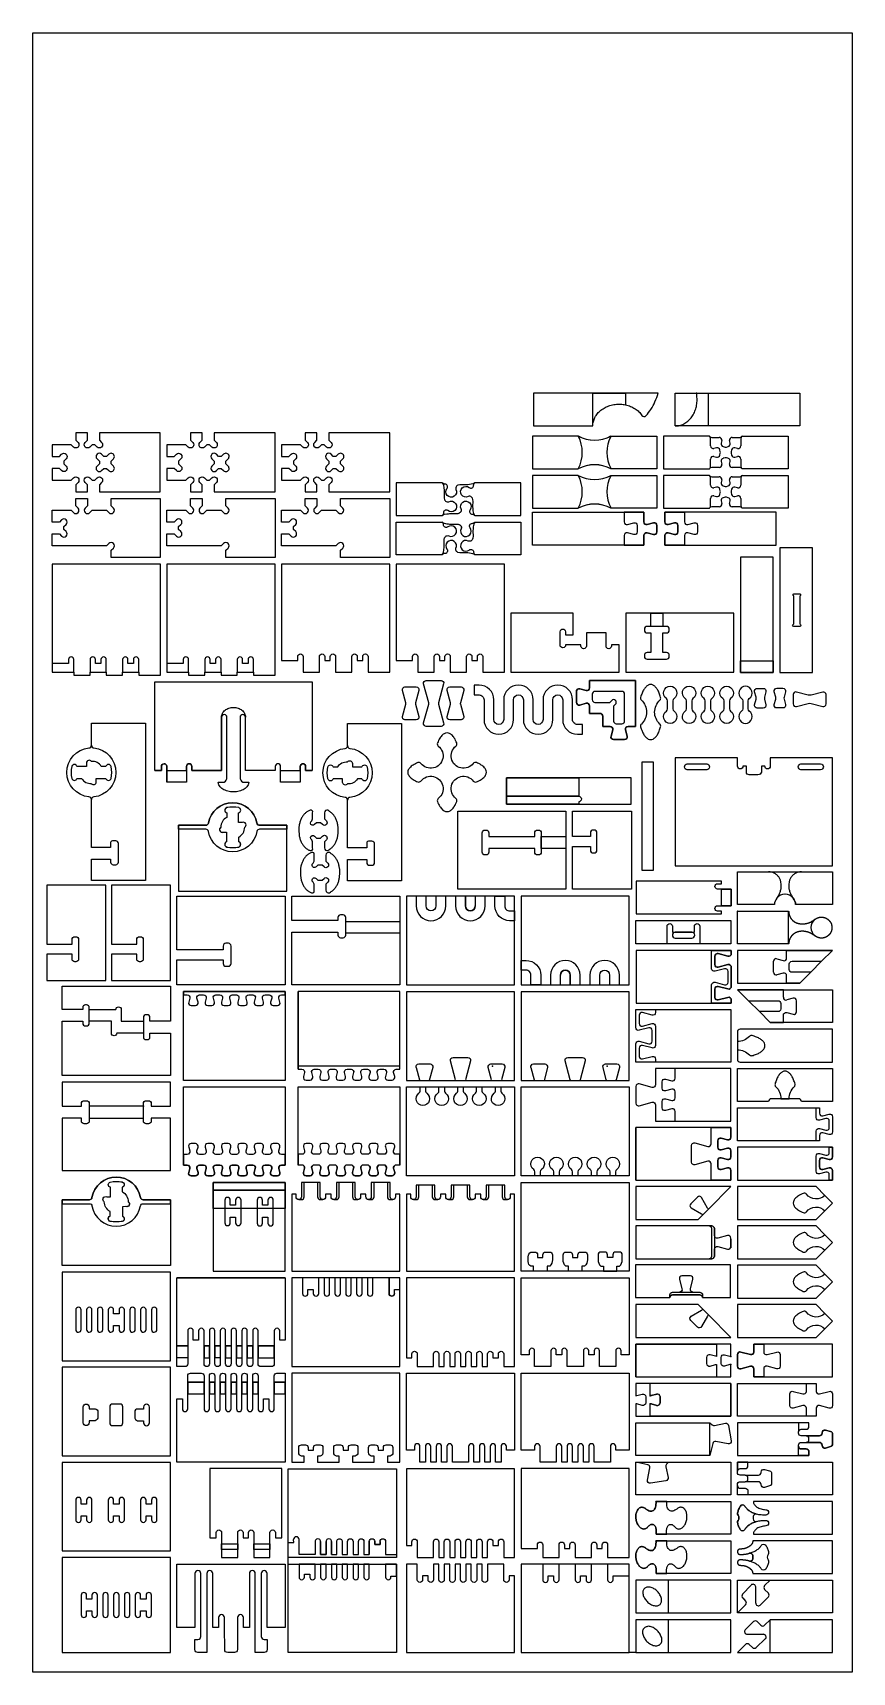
# Model space of a CAD drawing. Extents: x -848 to 402, y 3216 to 5716.
import ezdxf

# ---------------------------------------------------------------- set-up
doc = ezdxf.new("R2010")
doc.units = 0
for name, color, linetype in [('3MM_ENGRAVE', 5, 'CONTINUOUS'), ('CUT_18_MM', 7, 'CONTINUOUS'), ('ENGRAVE_13_5', 6, 'CONTINUOUS'), ('ENGRAVE_4_5MM', 2, 'CONTINUOUS'), ('ENGRAVE_9MM', 3, 'CONTINUOUS'), ('FRAME', 7, 'CONTINUOUS'), ('JOINT_9_MM', 4, 'CONTINUOUS')]:
    doc.layers.add(name, color=color, linetype=linetype)

# ---------------------------------------------------------------- blocks, each defined once
blk = doc.blocks.new('*U0')
at = {"layer": 'CUT_18_MM', "color": 7, "linetype": 'CONTINUOUS'}
for p, q in [((-4337, 20.34322), (-4337, 29.65678)), ((-4337, 20.34322), (-4337, 29.65678)), ((-4331.83884, 33.61707), (-4323.55291, 31.39686)), ((-4331.83884, 33.61707), (-4323.55291, 31.39686)), ((-4323.55291, 18.60314), (-4331.83884, 16.38293)), ((-4323.55291, 18.60314), (-4331.83884, 16.38293))]:
    blk.add_line(p, q, dxfattribs=at)
for centre, radius, start, end in [((-4332.9, 29.656776), 4.1, 74.999980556, 180), ((-4332.9, 29.656776), 4.1, 74.999980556, 180), ((-4322, 37.192419), 6, 255, 270), ((-4322, 37.192419), 6, 255, 270), ((-4332.9, 20.343224), 4.1, 180, 285.000019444), ((-4332.9, 20.343224), 4.1, 180, 285.000019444), ((-4322, 12.807581), 6, 90, 105), ((-4322, 12.807581), 6, 90, 105)]:
    blk.add_arc(centre, radius, start, end, dxfattribs=at)
for p in [(-4337, 29.65678), (-4331.83884, 33.61707), (-4323.55291, 31.39686), (-4322, 31.19242), (-4337, 20.34322), (-4331.83884, 16.38293), (-4323.55291, 18.60314), (-4322, 18.80758)]:
    blk.add_point(p, dxfattribs=at)

msp = doc.modelspace()

# ---------------------------------------------------------------- linework, layer by layer
at = {"layer": '3MM_ENGRAVE'}
for points in [[(94.8, 4831.2), (112.8, 4831.2), (112.8, 4811.2), (94.8, 4811.2)], [(-679.4, 4061.4), (-679.4, 4079.4), (-761.9, 4079.4), (-761.9, 4061.4)]]:
    msp.add_lwpolyline(points, close=True, dxfattribs=at)
at = {"layer": '3MM_ENGRAVE', "linetype": 'CONTINUOUS'}
for points in [[(-35, 4490.7), (-35, 4472.7), (-72.5, 4472.7), (-72.5, 4490.7)], [(-288.2, 4343.4), (-370.7, 4343.4), (-370.7, 4361.4), (-288.2, 4361.4)]]:
    msp.add_lwpolyline(points, close=True, dxfattribs=at)
for points in [[(119.4, 4326.9), (119.4, 4353.9), (119.4, 4353.9, -1), (127.6, 4353.9), (127.6, 4353.9), (127.6, 4344.9), (127.6, 4344.9), (161.2, 4344.9), (161.2, 4344.9), (161.2, 4353.9), (161.2, 4353.9, -1), (169.4, 4353.9), (169.4, 4353.9), (169.4, 4326.9)], [(131.7, 4344.9, 0.940184), (131.7, 4335.9), (131.7, 4335.9), (157.1, 4335.9), (157.1, 4335.9, 0.98711), (157.1, 4344.9), (157.1, 4344.9)], [(-761.9, 4227), (-721.4, 4227), (-721.4, 4227, -1), (-713.2, 4227), (-713.2, 4227), (-713.2, 4209), (-713.2, 4209), (-679.4, 4209), (-679.4, 4191), (-720, 4191), (-720, 4191, -1), (-728.2, 4191), (-728.2, 4191), (-728.2, 4206), (-728.2, 4209), (-761.9, 4209)]]:
    msp.add_lwpolyline(points, format="xyb", close=True, dxfattribs=at)
at = {"layer": 'CUT_18_MM', "color": 7, "linetype": 'CONTINUOUS'}
for p, q in [((187.5, 5099.5), (198.8, 5099.5)), ((202.8, 5094.5), (201.9, 5090.4)), ((204.9, 5085.5), (207.8, 5084.7)), ((209.9, 5084.7), (212.8, 5085.5)), ((215.8, 5090.4), (214.9, 5094.5)), ((218.9, 5099.5), (230.2, 5099.5)), ((198.8, 5053.5), (187.5, 5053.5)), ((201.9, 5062.6), (202.8, 5058.5)), ((207.8, 5068.2), (204.9, 5067.5)), ((212.8, 5067.5), (209.9, 5068.2)), ((214.9, 5058.5), (215.8, 5062.6)), ((230.2, 5053.5), (218.9, 5053.5)), ((187.5, 5039.5), (198.8, 5039.5)), ((202.8, 5034.5), (201.9, 5030.4)), ((204.9, 5025.5), (207.8, 5024.7)), ((209.9, 5024.7), (212.8, 5025.5)), ((215.8, 5030.4), (214.9, 5034.5)), ((218.9, 5039.5), (230.2, 5039.5)), ((201.9, 5002.6), (202.8, 4998.5)), ((207.8, 5008.2), (204.9, 5007.5)), ((212.8, 5007.5), (209.9, 5008.2)), ((214.9, 4998.5), (215.8, 5002.6)), ((198.8, 4993.5), (187.5, 4993.5)), ((230.2, 4993.5), (218.9, 4993.5)), ((-818.1, 4763.1), (-818.1, 4763.1)), ((-643.7, 4573.7), (-643.7, 4573.7)), ((-35, 4490.7), (-35, 4490.7)), ((-453.2, 4399.9), (-453.2, 4399.9)), ((-382.7, 4362.9), (-382.7, 4362.9)), ((-370.7, 4361.4), (-370.7, 4361.4)), ((-288.2, 4361.4), (-288.2, 4361.4)), ((-370.7, 4343.4), (-370.7, 4343.4)), ((-288.2, 4343.4), (-288.2, 4343.4)), ((345, 4339.3), (345.1, 4339.2)), ((-463.2, 4272.4), (-463.2, 4272.4)), ((-463.2, 4249.4), (-463.2, 4249.4)), ((187.6, 3896.9), (187.6, 3896.9)), ((251.2, 3293.5), (238.8, 3281.2)), ((262.5, 3287.9), (257, 3293.5)), ((241.7, 3274.2), (266.4, 3274.2)), ((249.5, 3254.1), (244.7, 3258.7)), ((269.2, 3267.1), (255.2, 3254))]:
    msp.add_line(p, q, dxfattribs=at)
for points in [[(6.2, 5166.8), (-84.1, 5166.8), (-84.1, 5116.8), (6.2, 5116.8), (6.2, 5116.8)], [(105.9, 5166.8), (56.2, 5166.8), (6.2, 5166.8)], [(181.9, 5116.8), (131.9, 5116.8), (131.9, 5166.8), (164.2, 5166.8), (181.9, 5166.8)], [(181.9, 5166.8), (321.9, 5166.8), (321.9, 5116.8), (181.9, 5116.8), (181.9, 5116.8)], [(-16.1, 5101.5), (-86.1, 5101.5), (-86.1, 5101.5), (-86.1, 5051.5), (-86.1, 5051.5), (-16.1, 5051.5)], [(33.9, 5101.5), (103.9, 5101.5), (103.9, 5101.5), (103.9, 5051.5), (103.9, 5051.5), (33.9, 5051.5)], [(184.6, 5100.7), (183.9, 5101.5), (113.9, 5101.5), (113.9, 5051.5), (183.9, 5051.5), (184.6, 5052.3)], [(233.1, 5100.7), (233.9, 5101.5), (303.9, 5101.5), (303.9, 5051.5), (233.9, 5051.5), (233.1, 5052.3)], [(-16.1, 5041.5), (-86.1, 5041.5), (-86.1, 5041.5), (-86.1, 4991.5), (-86.1, 4991.5), (-16.1, 4991.5)], [(33.9, 5041.5), (103.9, 5041.5), (103.9, 5041.5), (103.9, 4991.5), (103.9, 4991.5), (33.9, 4991.5)], [(184.6, 5040.7), (183.9, 5041.5), (113.9, 5041.5), (113.9, 4991.5), (183.9, 4991.5), (184.6, 4992.3)], [(233.1, 5040.7), (233.9, 5041.5), (303.9, 5041.5), (303.9, 4991.5), (233.9, 4991.5), (233.1, 4992.3)], [(-661.9, 4591.7), (-661.9, 4726.7), (-661.9, 4726.7), (-421.9, 4726.7), (-421.9, 4726.7), (-421.9, 4591.7)], [(-613.7, 4591.7), (-613.7, 4591.7), (-613.7, 4573.7), (-613.7, 4573.7), (-643.7, 4573.7)], [(202.4, 4422.9), (72.3, 4422.9), (72.3, 4372.9), (202.4, 4372.9)], [(226.8, 4167), (226.8, 4167), (226.8, 4152.3)], [(-278.2, 4108.9), (-278.2, 4108.9), (-113.2, 4108.9), (-113.2, 3973.4), (-113.2, 3973.4), (-278.2, 3973.4), (-278.2, 3973.4), (-278.2, 4108.9), (-278.2, 4108.9), (-278.2, 4108.9), (-278.2, 4108.9), (-278.2, 4108.9)], [(61.8, 3973.4), (61.8, 3973.4), (-103.2, 3973.4), (-103.2, 4108.9), (61.8, 4108.9), (61.8, 3973.4), (61.8, 3973.4), (61.8, 3973.4), (61.8, 3973.4), (61.8, 3973.4)], [(-453.2, 3817.9), (-453.2, 3682.4), (-288.2, 3682.4), (-288.2, 3817.9), (-288.2, 3817.9), (-453.2, 3817.9)], [(-293.5, 3526.4), (-293.4, 3391.4), (-293.4, 3391.4), (-458.4, 3391.4), (-458.4, 3391.4), (-458.5, 3526.4), (-293.5, 3526.4)], [(-458.5, 3246.4), (-458.5, 3381.4), (-458.5, 3381.4), (-293.5, 3381.4), (-293.5, 3381.4), (-293.5, 3246.4), (-293.5, 3246.4), (-458.5, 3246.4)], [(-103.2, 3381.4), (-103.2, 3246.4), (-103.2, 3246.4), (61.8, 3246.4), (61.8, 3246.4), (61.8, 3381.4), (61.8, 3381.4), (-103.2, 3381.4)], [(239, 3258.6), (226.8, 3246.4), (276.8, 3246.4), (371.9, 3246.4), (371.9, 3296.4), (276.8, 3296.4), (268.3, 3287.9)]]:
    msp.add_lwpolyline(points, dxfattribs=at)
for points in [[(6.2, 5116.9, -0.060518), (7, 5123.6, -0.058488), (9.4, 5130, -0.055094), (13.3, 5135.9, -0.051243), (18.6, 5141, -0.047688), (25, 5145.1, -0.044884), (32.3, 5148.1, -0.043045), (40.1, 5149.7, -0.042248), (48.2, 5150.1, -0.042511), (56.2, 5149.1, -0.043799), (63.7, 5146.7, -0.046128), (70.6, 5143.2, -0.049338), (76.5, 5138.6, -0.05311), (81.1, 5133)], [(87.5, 5132.6, 0.041792), (94.8, 5142.2, 0.035818), (101, 5153.8, 0.031518), (105.9, 5166.8, 0.031518)], [(81.1, 5133, 0.492776), (87.5, 5132.6)], [(-440.1, 4591.7), (-440.1, 4591.7), (-440.1, 4597.6), (-440.1, 4597.6, -1), (-431.9, 4597.6), (-431.9, 4597.6), (-431.9, 4591.7), (-431.9, 4591.7), (-421.9, 4591.7), (-431.9, 4591.7), (-431.9, 4591.7), (-431.9, 4597.6), (-431.9, 4597.6, 1), (-440.1, 4597.6), (-440.1, 4597.6), (-440.1, 4591.7), (-440.1, 4591.7), (-440.1, 4573.7), (-440.1, 4573.7), (-470.1, 4573.7), (-470.1, 4573.7), (-470.1, 4591.7), (-470.1, 4591.7), (-470.1, 4597.6), (-470.1, 4597.6, 1), (-478.3, 4597.6), (-478.3, 4597.6), (-478.3, 4591.7), (-478.3, 4591.7), (-523.7, 4591.7), (-523.7, 4591.7), (-523.7, 4672.6), (-523.7, 4672.7, 0.998372), (-531.9, 4672.6), (-531.9, 4672.6), (-531.9, 4580.8), (-531.9, 4580.8, 0.292937), (-527.8, 4573.7), (-527.8, 4573.7), (-518.7, 4573.7, -0.076185), (-519.2, 4570.8, -0.067994), (-520.5, 4568, -0.058017), (-522.6, 4565.4, -0.04863), (-525.5, 4563.2, -0.041345), (-529, 4561.3, -0.036291), (-533.1, 4559.9, -0.033163), (-537.4, 4559.1, -0.031659), (-541.9, 4558.7, -0.031659), (-546.5, 4559.1, -0.033163), (-550.8, 4559.9, -0.036291), (-554.8, 4561.3, -0.041345), (-558.4, 4563.2, -0.04863), (-561.2, 4565.4, -0.058017), (-563.4, 4568, -0.067994), (-564.7, 4570.8, -0.074921), (-565.1, 4573.7), (-556, 4573.7), (-556, 4573.7, 0.292937), (-551.9, 4580.8), (-551.9, 4580.8), (-551.9, 4672.6), (-551.9, 4672.6, 1.002791), (-560.1, 4672.6), (-560.1, 4672.6)], [(-758.7, 4629.9), (-758.7, 4663.7), (-676.2, 4663.7), (-676.2, 4663.7), (-676.2, 4423.7), (-676.2, 4423.7), (-758.7, 4423.7), (-758.7, 4456.2), (-729.5, 4456.2), (-729.5, 4456.2), (-729.5, 4451.8), (-729.5, 4451.8, 0.414214), (-725.4, 4447.7), (-725.4, 4447.7), (-721.6, 4447.7), (-721.6, 4447.7, 0.414214), (-717.5, 4451.8), (-717.5, 4451.8), (-717.5, 4480.1), (-717.5, 4480.1, 0.414214), (-721.6, 4484.2), (-721.6, 4484.2), (-725.4, 4484.2), (-725.4, 4484.2, 0.494702), (-729.5, 4481.6), (-729.5, 4481.6), (-729.5, 4474.2), (-729.5, 4474.2), (-758.7, 4474.2), (-758.7, 4547.1)], [(-470.1, 4591.7), (-470.1, 4591.7), (-470.1, 4597.6), (-470.1, 4597.6, 1), (-478.3, 4597.6), (-478.3, 4597.6), (-478.3, 4591.7), (-478.3, 4591.7), (-523.7, 4591.7), (-523.7, 4591.7), (-523.7, 4672.6)], [(-758.7, 4547.1, 0.385587), (-762.4, 4551.2), (-762.4, 4551.2, -0.905853), (-762.4, 4625.8), (-762.4, 4625.8, 0.385587), (-758.7, 4629.9)], [(-788.7, 4579.5, 0.791592), (-780.7, 4579.5), (-780.7, 4579.5), (-773.7, 4579.5), (-773.7, 4579.5, 0.296529), (-758.7, 4571.7), (-758.7, 4571.7, 0.740121), (-751.2, 4574), (-751.2, 4574), (-751.2, 4579.5), (-751.2, 4579.5), (-736.7, 4579.5), (-736.7, 4579.5, 0.791683), (-728.7, 4579.5), (-728.7, 4579.5), (-728.7, 4579.5), (-728.7, 4579.5, 0.102588), (-728.7, 4597.5), (-728.7, 4597.5), (-728.7, 4597.5), (-728.7, 4597.5, 0.791683), (-736.7, 4597.5), (-736.7, 4597.5), (-743.7, 4597.5), (-743.7, 4597.5, 0.296529), (-758.7, 4605.3), (-758.7, 4605.3, 0.740121), (-766.2, 4603), (-766.2, 4603), (-766.2, 4597.5), (-766.2, 4597.5), (-780.7, 4597.5), (-780.7, 4597.5, 0.785406), (-788.7, 4597.6), (-788.7, 4597.6, 0.103095), (-788.7, 4579.5), (-788.7, 4579.5), (-788.7, 4579.5)], [(-398, 4596.8, -0.791592), (-390, 4596.8), (-390, 4596.8), (-383, 4596.8), (-383, 4596.8, -0.296529), (-368, 4604.6), (-368, 4604.6, -0.740121), (-360.5, 4602.3), (-360.5, 4602.3), (-360.5, 4596.8), (-360.5, 4596.8), (-346, 4596.8), (-346, 4596.8, -0.791683), (-338, 4596.8), (-338, 4596.8), (-338, 4596.8), (-338, 4596.8, -0.102588), (-338, 4578.8), (-338, 4578.8), (-338, 4578.8), (-338, 4578.8, -0.791683), (-346, 4578.8), (-346, 4578.8), (-353, 4578.8), (-353, 4578.8, -0.296529), (-368, 4571.1), (-368, 4571.1, -0.740121), (-375.5, 4573.4), (-375.5, 4573.4), (-375.5, 4578.8), (-375.5, 4578.8), (-390, 4578.8), (-390, 4578.8, -0.785406), (-398, 4578.8), (-398, 4578.8, -0.103095), (-398, 4596.8), (-398, 4596.8), (-398, 4596.8)], [(180.1, 4592.4), (180.1, 4592.4), (150.1, 4592.4), (150.1, 4592.4, -0.911111), (150.1, 4601.4), (150.1, 4601.4), (180.1, 4601.4), (180.1, 4601.4, -0.911111), (180.1, 4592.4)], [(323.7, 4601.5), (323.7, 4601.5), (353.7, 4601.5), (353.7, 4601.5, -0.911111), (353.7, 4592.5), (353.7, 4592.5), (323.7, 4592.5), (323.7, 4592.5, -0.911111), (323.7, 4601.5)], [(-524.8, 4504.8), (-524.8, 4504.8, 0.903709), (-528.6, 4512.3), (-528.6, 4512.3), (-534.1, 4512.4), (-534.1, 4512.4), (-534.1, 4526.9), (-534.1, 4526.9, 0.785406), (-534, 4534.8), (-534, 4534.8, 0.096572), (-550.7, 4535.1), (-550.7, 4535.1), (-550.7, 4535.1), (-550.7, 4535.1, 0.921594), (-552.1, 4526.9), (-552.1, 4526.9), (-552.1, 4519.9), (-552.1, 4519.9, 0.284079), (-561.4, 4504.9), (-561.4, 4504.9, 0.740121), (-559.1, 4497.4), (-559.1, 4497.4), (-552.7, 4497.3), (-552.7, 4497.3), (-552.7, 4482.7), (-552.7, 4482.7, 0.849479), (-550.7, 4474.6), (-550.7, 4474.6), (-550.7, 4474.6), (-550.7, 4474.6, 0.083855), (-535.6, 4474.6), (-535.6, 4474.6), (-535.6, 4474.6), (-535.6, 4474.6, 0.881532), (-533.8, 4482.8), (-533.8, 4482.8), (-533.8, 4489.9), (-533.8, 4489.9, 0.273876), (-524.8, 4504.8)], [(-425.1, 4530.9, 0.058272), (-429.1, 4529, 0.052883), (-432.8, 4526.1, 0.047411), (-436, 4522.4, 0.042737), (-438.7, 4517.9, 0.039216), (-440.6, 4512.9, 0.036909), (-441.8, 4507.4, 0.045803), (-442.2, 4503, 0.019961), (-441.8, 4492.9, 0.036909), (-440.6, 4487.4, 0.039216), (-438.6, 4482.3, 0.042737), (-436, 4477.9, 0.047411), (-432.8, 4474.1, 0.052883), (-429.1, 4471.3, 0.067939), (-425.1, 4469.4, 0.619709), (-421.2, 4473.3), (-421.2, 4473.3), (-421.2, 4482.7), (-421.2, 4482.7), (-422.6, 4485.6), (-422.6, 4485.6, -1.136095), (-418.3, 4491.4), (-418.3, 4491.4), (-415.4, 4488.5), (-415.4, 4488.5), (-409, 4488.5), (-409, 4488.5), (-406.1, 4491.4), (-406.1, 4491.4, -0.999999), (-400.3, 4485.6), (-400.3, 4485.6), (-403.2, 4482.7), (-403.2, 4482.7), (-403.2, 4473.3), (-403.2, 4473.3, 0.512856), (-397.8, 4469.4, 0.089953), (-395.2, 4471.3, 0.052883), (-391.6, 4474.1, 0.047411), (-388.3, 4477.9, 0.042737), (-385.7, 4482.3, 0.039216), (-383.8, 4487.4, 0.036909), (-382.6, 4492.9, 0.019961), (-382.2, 4503, 0.045731), (-382.6, 4507.4, 0.036909), (-383.8, 4512.9, 0.039216), (-385.8, 4517.9, 0.042737), (-388.4, 4522.4, 0.047411), (-391.6, 4526.1, 0.052883), (-395.3, 4529, 0.082227), (-397.8, 4530.9, 0.512859), (-403.2, 4527), (-403.2, 4527), (-403.2, 4517.6), (-403.2, 4517.6), (-400.3, 4514.7), (-400.3, 4514.7, -0.999999), (-406.1, 4508.9), (-406.1, 4508.9), (-409, 4511.8), (-409, 4511.8), (-415.4, 4511.8), (-415.4, 4511.8), (-418.3, 4508.9), (-418.3, 4508.9, -1.136095), (-422.6, 4514.7), (-422.6, 4514.7), (-421.2, 4517.6), (-421.2, 4517.6), (-421.2, 4527), (-421.2, 4527, 0.619722), (-425.1, 4530.9), (-425.1, 4530.9), (-425.1, 4530.9)], [(-422.8, 4466.4, 0.058272), (-426.8, 4464.5, 0.052883), (-430.5, 4461.6, 0.047411), (-433.7, 4457.9, 0.042737), (-436.3, 4453.4, 0.039216), (-438.3, 4448.4, 0.036909), (-439.5, 4442.9, 0.045803), (-439.9, 4438.5, 0.019961), (-439.4, 4428.3, 0.036909), (-438.3, 4422.9, 0.039216), (-436.3, 4417.8, 0.042737), (-433.7, 4413.4, 0.047411), (-430.5, 4409.6, 0.052883), (-426.8, 4406.8, 0.067939), (-422.8, 4404.9, 0.619709), (-418.9, 4408.8), (-418.9, 4408.8), (-418.9, 4418.2), (-418.9, 4418.2), (-420.3, 4421.1), (-420.3, 4421.1, -1.136095), (-416, 4426.9), (-416, 4426.9), (-413.1, 4424), (-413.1, 4424), (-406.7, 4424), (-406.7, 4424), (-403.8, 4426.9), (-403.8, 4426.9, -0.999999), (-398, 4421.1), (-398, 4421.1), (-400.9, 4418.2), (-400.9, 4418.2), (-400.9, 4408.8), (-400.9, 4408.8, 0.512856), (-395.4, 4404.9, 0.089953), (-392.9, 4406.8, 0.052883), (-389.2, 4409.6, 0.047411), (-386, 4413.4, 0.042737), (-383.4, 4417.8, 0.039216), (-381.5, 4422.9, 0.036909), (-380.3, 4428.3, 0.019961), (-379.9, 4438.5, 0.045731), (-380.3, 4442.9, 0.036909), (-381.5, 4448.4, 0.039216), (-383.4, 4453.4, 0.042737), (-386.1, 4457.9, 0.047411), (-389.3, 4461.6, 0.052883), (-393, 4464.5, 0.082227), (-395.5, 4466.4, 0.512859), (-400.9, 4462.5), (-400.9, 4462.5), (-400.9, 4453.1), (-400.9, 4453.1), (-398, 4450.2), (-398, 4450.2, -0.999999), (-403.8, 4444.4), (-403.8, 4444.4), (-406.7, 4447.3), (-406.7, 4447.3), (-413.1, 4447.3), (-413.1, 4447.3), (-416, 4444.4), (-416, 4444.4, -1.136095), (-420.3, 4450.2), (-420.3, 4450.2), (-418.9, 4453.1), (-418.9, 4453.1), (-418.9, 4462.5), (-418.9, 4462.5, 0.619722), (-422.8, 4466.4), (-422.8, 4466.4), (-422.8, 4466.4)], [(324.3, 4436.9), (324.3, 4436.9), (324.3, 4436.9), (371.9, 4436.9), (371.9, 4436.9), (371.9, 4386.9), (371.9, 4386.9), (315.3, 4386.9, 0.166092), (312, 4396.7), (311.9, 4396.8, 0.486194), (286.8, 4396.8), (286.7, 4396.7, 0.166092), (283.3, 4386.9), (226.8, 4386.9), (226.8, 4386.9), (226.8, 4436.9), (226.8, 4436.9), (274.3, 4436.9), (274.3, 4436.9), (274.3, 4436.9), (324.3, 4436.9), (324.3, 4436.9)], [(202.4, 4372.9), (202.4, 4377), (202.4, 4377), (196.5, 4377), (196.5, 4377, -1), (196.5, 4385.2), (196.5, 4385.2), (217.4, 4385.2), (217.4, 4385.2), (217.4, 4410.6), (217.4, 4410.6), (196.5, 4410.6), (196.5, 4410.6, -1), (196.5, 4418.8), (196.5, 4418.8), (202.4, 4418.8), (202.4, 4418.8), (202.4, 4422.9)], [(286.7, 4396.7, 0.166092), (283.3, 4386.9)], [(312, 4396.7, -0.166092), (315.3, 4386.9)], [(-638.2, 4209), (-669.4, 4209), (-669.4, 4214.9), (-669.4, 4214.9, 0.414214), (-673.5, 4219), (-673.5, 4219), (-675.3, 4219), (-675.3, 4219, 0.414214), (-679.4, 4214.9), (-679.4, 4214.9), (-679.4, 4185.1, 0.417667), (-675.3, 4181), (-675.3, 4181), (-673.5, 4181, 0.441999), (-669.4, 4185.1), (-669.4, 4185.1), (-669.4, 4191), (-638.2, 4191), (-638.2, 4126.4), (-803.2, 4126.4), (-803.2, 4209), (-771.9, 4209), (-771.9, 4206.1), (-771.9, 4206.1, 0.414214), (-767.8, 4202), (-767.8, 4202), (-766, 4202), (-766, 4202, 0.414214), (-761.9, 4206.1), (-761.9, 4206.1), (-761.9, 4229.9, 0.414214), (-766, 4234), (-766, 4234), (-767.8, 4234), (-767.8, 4234, 0.414214), (-771.9, 4229.9), (-771.9, 4229.9), (-771.9, 4227), (-803.2, 4227), (-803.2, 4262.5), (-638.2, 4262.5), (-638.2, 4262.5), (-638.2, 4209)], [(-443.2, 4135.8), (-443.2, 4135.8), (-443.2, 4135.8), (-437.6, 4135.8), (-437.6, 4135.8, -0.493145), (-433.7, 4130.7), (-433.7, 4130.7), (-435.3, 4124.6), (-435.3, 4124.6), (-435.3, 4124.6, 0.493146), (-431.3, 4119.4), (-431.3, 4119.4), (-425, 4119.4), (-425, 4119.4, 0.493145), (-421.1, 4124.6), (-421.1, 4124.6), (-422.7, 4130.7), (-422.7, 4130.7, -0.493146), (-418.8, 4135.8), (-418.8, 4135.8), (-412.6, 4135.8), (-412.6, 4135.8, -0.493145), (-408.7, 4130.7), (-408.7, 4130.7), (-410.3, 4124.6), (-410.3, 4124.6), (-410.3, 4124.6, 0.493146), (-406.3, 4119.4), (-406.3, 4119.4), (-400, 4119.4), (-400, 4119.4, 0.493145), (-396.1, 4124.6), (-396.1, 4124.6), (-397.7, 4130.7), (-397.7, 4130.7, -0.493146), (-393.8, 4135.8), (-393.8, 4135.8), (-393.8, 4135.8), (-387.6, 4135.8), (-387.6, 4135.8, -0.493145), (-383.7, 4130.7), (-383.7, 4130.7), (-385.3, 4124.6), (-385.3, 4124.6), (-385.3, 4124.6, 0.493146), (-381.3, 4119.4), (-381.3, 4119.4), (-375, 4119.4), (-375, 4119.4, 0.493145), (-371.1, 4124.6), (-371.1, 4124.6), (-372.7, 4130.7), (-372.7, 4130.7, -0.493146), (-368.8, 4135.8), (-368.8, 4135.8), (-362.6, 4135.8), (-362.6, 4135.8, -0.493145), (-358.7, 4130.7), (-358.7, 4130.7), (-360.3, 4124.6), (-360.3, 4124.6), (-360.3, 4124.6, 0.493146), (-356.3, 4119.4), (-356.3, 4119.4), (-350, 4119.4), (-350, 4119.4, 0.493145), (-346.1, 4124.6), (-346.1, 4124.6), (-347.7, 4130.7), (-347.7, 4130.7, -0.493146), (-343.8, 4135.8), (-343.8, 4135.8), (-337.6, 4135.8), (-337.6, 4135.8, -0.493145), (-333.7, 4130.7), (-333.7, 4130.7), (-335.3, 4124.6), (-335.3, 4124.6), (-335.3, 4124.6, 0.493158), (-331.3, 4119.4), (-331.3, 4119.4), (-325, 4119.4), (-325, 4119.4, 0.493145), (-321.1, 4124.6), (-321.1, 4124.6), (-322.7, 4130.7), (-322.7, 4130.7, -0.493146), (-318.8, 4135.8), (-318.8, 4135.8), (-312.6, 4135.8), (-312.6, 4135.8, -0.493145), (-308.7, 4130.7), (-308.7, 4130.7), (-310.3, 4124.6), (-310.3, 4124.6), (-310.3, 4124.6, 0.493146), (-306.3, 4119.4), (-306.3, 4119.4), (-306.3, 4119.4), (-300, 4119.4), (-300, 4119.4, 0.493145), (-296.1, 4124.6), (-296.1, 4124.6), (-297.7, 4130.7), (-297.7, 4130.7, -0.493146), (-293.8, 4135.8), (-293.8, 4135.8), (-288.2, 4135.8), (-288.2, 4135.8), (-288.2, 4254.4), (-443.2, 4254.4), (-443.2, 4135.8), (-443.2, 4254.4)], [(71.8, 3966.9), (216.8, 3966.9), (216.8, 3981.6), (216.8, 3981.6, 0.493146), (211.7, 3985.5), (211.7, 3985.5), (202, 3982.9), (202, 3982.9, -0.493145), (196.8, 3986.9), (196.8, 3986.9), (196.8, 3996.9), (196.8, 3996.9, -0.493145), (202, 4000.9), (202, 4000.9), (211.7, 3998.3), (211.7, 3998.3, 0.493146), (216.8, 4002.2), (216.8, 4002.2), (216.8, 4011.6), (216.8, 4011.6, 0.493146), (211.7, 4015.5), (211.7, 4015.5), (202, 4012.9), (202, 4012.9, -0.493145), (196.8, 4016.9), (196.8, 4016.9), (196.8, 4026.9), (196.8, 4026.9, -0.493145), (202, 4030.9), (202, 4030.9), (211.7, 4028.3), (211.7, 4028.3, 0.493146), (216.8, 4032.2), (216.8, 4032.2), (216.8, 4046.9), (186.8, 4046.9), (71.8, 4046.9), (71.8, 3966.9), (71.8, 4046.9)], [(-739.1, 3933.9), (-739.1, 3933.9, -0.903709), (-735.3, 3941.4), (-735.3, 3941.4), (-729.8, 3941.4), (-729.8, 3941.4), (-729.8, 3955.9), (-729.8, 3955.9, -0.785406), (-729.9, 3963.9), (-729.9, 3963.9, -0.096572), (-713.2, 3964.2), (-713.2, 3964.2), (-713.2, 3964.2), (-713.2, 3964.2, -0.921594), (-711.8, 3955.9), (-711.8, 3955.9), (-711.8, 3948.9), (-711.8, 3948.9, -0.284079), (-702.5, 3933.9), (-702.5, 3933.9, -0.740121), (-704.8, 3926.4), (-704.8, 3926.4), (-711.2, 3926.3), (-711.2, 3926.3), (-711.2, 3911.7), (-711.2, 3911.7, -0.849479), (-713.2, 3903.6), (-713.2, 3903.6), (-713.2, 3903.6), (-713.2, 3903.6, -0.083855), (-728.3, 3903.6), (-728.3, 3903.6), (-728.3, 3903.6), (-728.3, 3903.6, -0.881532), (-730.1, 3911.9), (-730.1, 3911.9), (-730.1, 3918.9), (-730.1, 3918.9, -0.273876), (-739.1, 3933.9)], [(191.7, 3861.5, -0.494188), (196.9, 3865.5), (211.7, 3861.5, 0.493525), (216.8, 3865.5), (216.8, 3878.3, 0.493429), (211.7, 3882.2), (196.9, 3878.3, -0.542883), (191.7, 3882.2), (191.7, 3892.8, 0.414214), (187.6, 3896.9), (71.8, 3896.9), (71.8, 3846.9), (187.6, 3846.9), (187.6, 3846.9, 0.393863), (191.7, 3850.7), (191.7, 3861.5), (191.7, 3850.7)], [(71.8, 3666.9), (71.8, 3666.9), (216.8, 3666.9), (216.8, 3685.7), (216.8, 3685.7, 0.065543), (215.3, 3685.5), (215.3, 3685.5), (207, 3683.3), (207, 3683.3, -0.493146), (201.8, 3687.2), (201.8, 3687.2), (201.8, 3696.5), (201.8, 3696.5, -0.493146), (207, 3700.5), (207, 3700.5), (215.3, 3698.3), (215.3, 3698.3, 0.065543), (216.8, 3698.1), (216.8, 3698.1), (216.8, 3716.9), (194.8, 3716.9), (71.8, 3716.9), (71.8, 3666.9), (71.8, 3716.9), (194.8, 3716.9)], [(-409.6, 3545.9), (-409.6, 3545.9), (-413.7, 3545.9), (-413.7, 3545.9), (-413.7, 3536.9), (-413.7, 3536.9), (-380.9, 3536.9), (-380.9, 3536.9), (-380.9, 3545.9), (-380.9, 3545.9), (-385, 3545.9), (-385, 3545.9, -0.347595), (-389.1, 3551.5), (-389.1, 3551.5), (-389.1, 3559), (-389.1, 3559, -0.414214), (-385, 3563.1), (-385, 3563.1), (-378.9, 3563.1), (-378.9, 3563.1, -0.414214), (-374.8, 3559), (-374.8, 3559), (-374.8, 3554.9), (-374.8, 3554.9), (-366.6, 3554.9), (-366.6, 3554.9), (-366.6, 3559), (-366.6, 3559, -0.414214), (-362.5, 3563.1), (-362.5, 3563.1), (-356.3, 3563.1), (-356.3, 3563.1, -0.414214), (-352.2, 3559), (-352.2, 3559), (-352.2, 3551.5), (-352.2, 3551.5, -0.346047), (-356.3, 3545.9), (-356.3, 3545.9), (-360.4, 3545.9), (-360.4, 3545.9), (-360.4, 3536.9), (-360.4, 3536.9), (-327.6, 3536.9), (-327.6, 3536.9), (-327.6, 3545.9), (-327.6, 3545.9), (-331.7, 3545.9), (-331.7, 3545.9, -0.346047), (-335.8, 3551.5), (-335.8, 3551.5), (-335.8, 3559), (-335.8, 3559, -0.414214), (-331.7, 3563.1), (-331.7, 3563.1), (-325.6, 3563.1), (-325.6, 3563.1, -0.414214), (-321.5, 3559), (-321.5, 3559), (-321.5, 3554.9), (-321.5, 3554.9), (-313.3, 3554.9), (-313.3, 3554.9), (-313.3, 3559), (-313.3, 3559, -0.414214), (-309.2, 3563.1), (-309.2, 3563.1), (-303, 3563.1), (-303, 3563.1, -0.414214), (-298.9, 3559), (-298.9, 3559), (-298.9, 3551.5), (-298.9, 3551.5, -0.346047), (-303, 3545.9), (-303, 3545.9), (-307.1, 3545.9), (-307.1, 3545.9), (-307.1, 3536.9), (-307.1, 3536.9), (-288.2, 3536.9), (-288.2, 3672.4), (-453.2, 3672.4), (-453.2, 3536.9), (-434.2, 3536.9), (-434.2, 3545.9), (-438.3, 3545.9), (-438.3, 3545.9, -0.346047), (-442.4, 3551.5), (-442.4, 3551.5), (-442.4, 3559), (-442.4, 3559, -0.414214), (-438.3, 3563.1), (-438.3, 3563.1), (-432.2, 3563.1), (-432.2, 3563.1, -0.414214), (-428.1, 3559), (-428.1, 3559), (-428.1, 3554.9), (-419.9, 3554.9), (-419.9, 3559), (-419.9, 3559, -0.414214), (-415.8, 3563.1), (-415.8, 3563.1), (-409.6, 3563.1), (-409.6, 3563.1, -0.414214), (-405.5, 3559), (-405.5, 3559), (-405.5, 3553), (-405.5, 3553, -0.389732), (-409.6, 3545.9)], [(216.8, 3656.9), (216.8, 3656.9), (71.8, 3656.9), (71.8, 3638.1), (71.8, 3638.1, 0.065543), (73.4, 3638.3), (73.4, 3638.3), (81.6, 3640.5), (81.6, 3640.5, -0.493146), (86.8, 3636.5), (86.8, 3636.5), (86.8, 3627.2), (86.8, 3627.2, -0.493146), (81.6, 3623.3), (81.6, 3623.3), (73.4, 3625.5), (73.4, 3625.5, 0.065543), (71.8, 3625.7), (71.8, 3625.7), (71.8, 3606.9), (93.8, 3606.9), (216.8, 3606.9), (216.8, 3656.9), (216.8, 3606.9), (93.8, 3606.9)]]:
    msp.add_lwpolyline(points, format="xyb", dxfattribs=at)
for points in [[(-746.6, 5016.2), (-653.6, 5016.2), (-653.6, 5016.2), (-653.6, 5106.2), (-653.6, 5106.2), (-746.6, 5106.2), (-746.6, 5095.2), (-746.6, 5095.2), (-743.1, 5091.7), (-743.1, 5091.7, -0.999999), (-750.1, 5084.7), (-750.1, 5084.7), (-753.6, 5088.2), (-753.6, 5088.2), (-757.7, 5088.2), (-757.7, 5088.2), (-761.1, 5084.7), (-761.1, 5084.7, -0.999998), (-768.1, 5091.7), (-768.1, 5091.7), (-764.6, 5095.2), (-764.6, 5095.2), (-764.6, 5106.2), (-764.6, 5106.2), (-782.6, 5106.2), (-782.6, 5106.2), (-782.6, 5095.2), (-782.6, 5095.2), (-779.1, 5091.7), (-779.1, 5091.7, -0.999999), (-786.1, 5084.7), (-786.1, 5084.7), (-789.6, 5088.2), (-789.6, 5088.2), (-818.6, 5088.2), (-818.6, 5088.2), (-818.6, 5070.2), (-818.6, 5070.2), (-807.6, 5070.2), (-807.6, 5070.2), (-804.1, 5073.7), (-804.1, 5073.7, -0.999999), (-797.1, 5066.7), (-797.1, 5066.7), (-800.6, 5063.3), (-800.6, 5063.3), (-800.6, 5059.2), (-800.6, 5059.2), (-797.1, 5055.7), (-797.1, 5055.7, -0.999999), (-804.1, 5048.7), (-804.1, 5048.7), (-807.6, 5052.2), (-807.6, 5052.2), (-818.6, 5052.2), (-818.6, 5052.2), (-818.6, 5034.2), (-818.6, 5034.2), (-789.6, 5034.2), (-789.6, 5034.2), (-786.1, 5037.7), (-786.1, 5037.7, -0.999999), (-779.1, 5030.7), (-779.1, 5030.7), (-782.6, 5027.3), (-782.6, 5027.3), (-782.6, 5016.2), (-782.6, 5016.2), (-764.6, 5016.2), (-764.6, 5016.2), (-764.6, 5027.3), (-764.6, 5027.3), (-768.1, 5030.7), (-768.1, 5030.7, -0.999999), (-761.1, 5037.7), (-761.1, 5037.7), (-757.7, 5034.2), (-757.7, 5034.2), (-753.6, 5034.2), (-753.6, 5034.2), (-750.1, 5037.7), (-750.1, 5037.7, -0.999999), (-743.1, 5030.7), (-743.1, 5030.7), (-746.6, 5027.3), (-746.6, 5027.3)], [(-571.6, 5016.2), (-478.6, 5016.2), (-478.6, 5016.2), (-478.6, 5106.2), (-478.6, 5106.2), (-571.6, 5106.2), (-571.6, 5095.2), (-571.6, 5095.2), (-568.1, 5091.7), (-568.1, 5091.7, -0.999999), (-575.1, 5084.7), (-575.1, 5084.7), (-578.6, 5088.2), (-578.6, 5088.2), (-582.7, 5088.2), (-582.7, 5088.2), (-586.1, 5084.7), (-586.1, 5084.7, -0.999998), (-593.1, 5091.7), (-593.1, 5091.7), (-589.6, 5095.2), (-589.6, 5095.2), (-589.6, 5106.2), (-589.6, 5106.2), (-607.6, 5106.2), (-607.6, 5106.2), (-607.6, 5095.2), (-607.6, 5095.2), (-604.1, 5091.7), (-604.1, 5091.7, -0.999999), (-611.1, 5084.7), (-611.1, 5084.7), (-614.6, 5088.2), (-614.6, 5088.2), (-643.6, 5088.2), (-643.6, 5088.2), (-643.6, 5070.2), (-643.6, 5070.2), (-632.6, 5070.2), (-632.6, 5070.2), (-629.1, 5073.7), (-629.1, 5073.7, -0.999999), (-622.1, 5066.7), (-622.1, 5066.7), (-625.6, 5063.3), (-625.6, 5063.3), (-625.6, 5059.2), (-625.6, 5059.2), (-622.1, 5055.7), (-622.1, 5055.7, -0.999999), (-629.1, 5048.7), (-629.1, 5048.7), (-632.6, 5052.2), (-632.6, 5052.2), (-643.6, 5052.2), (-643.6, 5052.2), (-643.6, 5034.2), (-643.6, 5034.2), (-614.6, 5034.2), (-614.6, 5034.2), (-611.1, 5037.7), (-611.1, 5037.7, -0.999999), (-604.1, 5030.7), (-604.1, 5030.7), (-607.6, 5027.3), (-607.6, 5027.3), (-607.6, 5016.2), (-607.6, 5016.2), (-589.6, 5016.2), (-589.6, 5016.2), (-589.6, 5027.3), (-589.6, 5027.3), (-593.1, 5030.7), (-593.1, 5030.7, -0.999999), (-586.1, 5037.7), (-586.1, 5037.7), (-582.7, 5034.2), (-582.7, 5034.2), (-578.6, 5034.2), (-578.6, 5034.2), (-575.1, 5037.7), (-575.1, 5037.7, -0.999999), (-568.1, 5030.7), (-568.1, 5030.7), (-571.6, 5027.3), (-571.6, 5027.3)], [(-396.6, 5016.2), (-303.6, 5016.2), (-303.6, 5016.2), (-303.6, 5106.2), (-303.6, 5106.2), (-396.6, 5106.2), (-396.6, 5095.2), (-396.6, 5095.2), (-393.1, 5091.7), (-393.1, 5091.7, -0.999999), (-400.1, 5084.7), (-400.1, 5084.7), (-403.6, 5088.2), (-403.6, 5088.2), (-407.7, 5088.2), (-407.7, 5088.2), (-411.1, 5084.7), (-411.1, 5084.7, -0.999998), (-418.1, 5091.7), (-418.1, 5091.7), (-414.6, 5095.2), (-414.6, 5095.2), (-414.6, 5106.2), (-414.6, 5106.2), (-432.6, 5106.2), (-432.6, 5106.2), (-432.6, 5095.2), (-432.6, 5095.2), (-429.1, 5091.7), (-429.1, 5091.7, -0.999999), (-436.1, 5084.7), (-436.1, 5084.7), (-439.6, 5088.2), (-439.6, 5088.2), (-468.6, 5088.2), (-468.6, 5088.2), (-468.6, 5070.2), (-468.6, 5070.2), (-457.6, 5070.2), (-457.6, 5070.2), (-454.1, 5073.7), (-454.1, 5073.7, -0.999999), (-447.1, 5066.7), (-447.1, 5066.7), (-450.6, 5063.3), (-450.6, 5063.3), (-450.6, 5059.2), (-450.6, 5059.2), (-447.1, 5055.7), (-447.1, 5055.7, -0.999999), (-454.1, 5048.7), (-454.1, 5048.7), (-457.6, 5052.2), (-457.6, 5052.2), (-468.6, 5052.2), (-468.6, 5052.2), (-468.6, 5034.2), (-468.6, 5034.2), (-439.6, 5034.2), (-439.6, 5034.2), (-436.1, 5037.7), (-436.1, 5037.7, -0.999999), (-429.1, 5030.7), (-429.1, 5030.7), (-432.6, 5027.3), (-432.6, 5027.3), (-432.6, 5016.2), (-432.6, 5016.2), (-414.6, 5016.2), (-414.6, 5016.2), (-414.6, 5027.3), (-414.6, 5027.3), (-418.1, 5030.7), (-418.1, 5030.7, -0.999999), (-411.1, 5037.7), (-411.1, 5037.7), (-407.7, 5034.2), (-407.7, 5034.2), (-403.6, 5034.2), (-403.6, 5034.2), (-400.1, 5037.7), (-400.1, 5037.7, -0.999999), (-393.1, 5030.7), (-393.1, 5030.7), (-396.6, 5027.3), (-396.6, 5027.3)], [(-735.6, 5070.2), (-739.7, 5070.2), (-739.7, 5070.2), (-743.1, 5073.7), (-743.1, 5073.7, 0.999999), (-750.1, 5066.7), (-750.1, 5066.7), (-746.6, 5063.3), (-746.6, 5063.3), (-746.6, 5059.2), (-746.6, 5059.2), (-750.1, 5055.7), (-750.1, 5055.7, 1), (-743.1, 5048.7), (-743.1, 5048.7), (-739.7, 5052.2), (-739.7, 5052.2), (-735.6, 5052.2), (-735.6, 5052.2), (-732.1, 5048.7), (-732.1, 5048.7, 1.001161), (-725.1, 5055.7), (-725.1, 5055.7), (-728.6, 5059.2), (-728.6, 5059.2), (-728.6, 5063.3), (-728.6, 5063.3), (-725.1, 5066.8), (-725.1, 5066.7, 1.001392), (-732.1, 5073.7), (-732.1, 5073.7)], [(-560.6, 5070.2), (-564.7, 5070.2), (-564.7, 5070.2), (-568.1, 5073.7), (-568.1, 5073.7, 0.999999), (-575.1, 5066.7), (-575.1, 5066.7), (-571.6, 5063.3), (-571.6, 5063.3), (-571.6, 5059.2), (-571.6, 5059.2), (-575.1, 5055.7), (-575.1, 5055.7, 1), (-568.1, 5048.7), (-568.1, 5048.7), (-564.7, 5052.2), (-564.7, 5052.2), (-560.6, 5052.2), (-560.6, 5052.2), (-557.1, 5048.7), (-557.1, 5048.7, 1.001161), (-550.1, 5055.7), (-550.1, 5055.7), (-553.6, 5059.2), (-553.6, 5059.2), (-553.6, 5063.3), (-553.6, 5063.3), (-550.1, 5066.8), (-550.1, 5066.7, 1.001392), (-557.1, 5073.7), (-557.1, 5073.7)], [(-385.6, 5070.2), (-389.7, 5070.2), (-389.7, 5070.2), (-393.1, 5073.7), (-393.1, 5073.7, 0.999999), (-400.1, 5066.7), (-400.1, 5066.7), (-396.6, 5063.3), (-396.6, 5063.3), (-396.6, 5059.2), (-396.6, 5059.2), (-400.1, 5055.7), (-400.1, 5055.7, 1), (-393.1, 5048.7), (-393.1, 5048.7), (-389.7, 5052.2), (-389.7, 5052.2), (-385.6, 5052.2), (-385.6, 5052.2), (-382.1, 5048.7), (-382.1, 5048.7, 1.001161), (-375.1, 5055.7), (-375.1, 5055.7), (-378.6, 5059.2), (-378.6, 5059.2), (-378.6, 5063.3), (-378.6, 5063.3), (-375.1, 5066.8), (-375.1, 5066.7, 1.001392), (-382.1, 5073.7), (-382.1, 5073.7)], [(-728.6, 4916.2), (-728.6, 4927.3), (-728.6, 4927.3), (-725.1, 4930.7), (-725.1, 4930.7, 0.999999), (-732.1, 4937.7), (-732.1, 4937.7), (-735.6, 4934.2), (-735.6, 4934.2), (-818.6, 4934.2), (-818.6, 4934.2), (-818.6, 4952.2), (-818.6, 4952.2), (-807.6, 4952.2), (-807.6, 4952.2), (-804.1, 4948.7), (-804.1, 4948.7, 0.999999), (-797.1, 4955.7), (-797.1, 4955.7), (-800.6, 4959.2), (-800.6, 4959.2), (-800.6, 4963.3), (-800.6, 4963.3), (-797.1, 4966.7), (-797.1, 4966.7, 0.999999), (-804.1, 4973.7), (-804.1, 4973.7), (-807.6, 4970.2), (-807.6, 4970.2), (-818.6, 4970.2), (-818.6, 4970.2), (-818.6, 4988.2), (-818.6, 4988.2), (-789.6, 4988.2), (-789.6, 4988.2), (-786.1, 4984.7), (-786.1, 4984.7, 0.999999), (-779.1, 4991.7), (-779.1, 4991.7), (-782.6, 4995.2), (-782.6, 4995.2), (-782.6, 5006.2), (-782.6, 5006.2), (-764.6, 5006.2), (-764.6, 5006.2), (-764.6, 4995.2), (-764.6, 4995.2), (-768.1, 4991.7), (-768.1, 4991.7, 0.999999), (-761.1, 4984.7), (-761.1, 4984.7), (-757.7, 4988.2), (-757.7, 4988.2), (-735.6, 4988.2), (-735.6, 4988.2), (-732.1, 4984.7), (-732.1, 4984.7, 0.999999), (-725.1, 4991.7), (-725.1, 4991.7), (-728.6, 4995.2), (-728.6, 4995.2), (-728.6, 5006.2), (-653.6, 5006.2), (-653.6, 5006.2), (-653.6, 4916.2), (-653.6, 4916.2)], [(-553.6, 4916.2), (-553.6, 4927.3), (-553.6, 4927.3), (-550.1, 4930.7), (-550.1, 4930.7, 0.999999), (-557.1, 4937.7), (-557.1, 4937.7), (-560.6, 4934.2), (-560.6, 4934.2), (-643.6, 4934.2), (-643.6, 4934.2), (-643.6, 4952.2), (-643.6, 4952.2), (-632.6, 4952.2), (-632.6, 4952.2), (-629.1, 4948.7), (-629.1, 4948.7, 0.999999), (-622.1, 4955.7), (-622.1, 4955.7), (-625.6, 4959.2), (-625.6, 4959.2), (-625.6, 4963.3), (-625.6, 4963.3), (-622.1, 4966.7), (-622.1, 4966.7, 0.999999), (-629.1, 4973.7), (-629.1, 4973.7), (-632.6, 4970.2), (-632.6, 4970.2), (-643.6, 4970.2), (-643.6, 4970.2), (-643.6, 4988.2), (-643.6, 4988.2), (-614.6, 4988.2), (-614.6, 4988.2), (-611.1, 4984.7), (-611.1, 4984.7, 0.999999), (-604.1, 4991.7), (-604.1, 4991.7), (-607.6, 4995.2), (-607.6, 4995.2), (-607.6, 5006.2), (-607.6, 5006.2), (-589.6, 5006.2), (-589.6, 5006.2), (-589.6, 4995.2), (-589.6, 4995.2), (-593.1, 4991.7), (-593.1, 4991.7, 0.999999), (-586.1, 4984.7), (-586.1, 4984.7), (-582.7, 4988.2), (-582.7, 4988.2), (-560.6, 4988.2), (-560.6, 4988.2), (-557.1, 4984.7), (-557.1, 4984.7, 0.999999), (-550.1, 4991.7), (-550.1, 4991.7), (-553.6, 4995.2), (-553.6, 4995.2), (-553.6, 5006.2), (-478.6, 5006.2), (-478.6, 5006.2), (-478.6, 4916.2), (-478.6, 4916.2)], [(-378.6, 4916.2), (-378.6, 4927.3), (-378.6, 4927.3), (-375.1, 4930.7), (-375.1, 4930.7, 0.999999), (-382.1, 4937.7), (-382.1, 4937.7), (-385.6, 4934.2), (-385.6, 4934.2), (-468.6, 4934.2), (-468.6, 4934.2), (-468.6, 4952.2), (-468.6, 4952.2), (-457.6, 4952.2), (-457.6, 4952.2), (-454.1, 4948.7), (-454.1, 4948.7, 0.999999), (-447.1, 4955.7), (-447.1, 4955.7), (-450.6, 4959.2), (-450.6, 4959.2), (-450.6, 4963.3), (-450.6, 4963.3), (-447.1, 4966.7), (-447.1, 4966.7, 0.999999), (-454.1, 4973.7), (-454.1, 4973.7), (-457.6, 4970.2), (-457.6, 4970.2), (-468.6, 4970.2), (-468.6, 4970.2), (-468.6, 4988.2), (-468.6, 4988.2), (-439.6, 4988.2), (-439.6, 4988.2), (-436.1, 4984.7), (-436.1, 4984.7, 0.999999), (-429.1, 4991.7), (-429.1, 4991.7), (-432.6, 4995.2), (-432.6, 4995.2), (-432.6, 5006.2), (-432.6, 5006.2), (-414.6, 5006.2), (-414.6, 5006.2), (-414.6, 4995.2), (-414.6, 4995.2), (-418.1, 4991.7), (-418.1, 4991.7, 0.999999), (-411.1, 4984.7), (-411.1, 4984.7), (-407.7, 4988.2), (-407.7, 4988.2), (-385.6, 4988.2), (-385.6, 4988.2), (-382.1, 4984.7), (-382.1, 4984.7, 0.999999), (-375.1, 4991.7), (-375.1, 4991.7), (-378.6, 4995.2), (-378.6, 4995.2), (-378.6, 5006.2), (-303.6, 5006.2), (-303.6, 5006.2), (-303.6, 4916.2), (-303.6, 4916.2)], [(-86.1, 4985.2), (53.9, 4985.2), (83.9, 4985.2), (83.9, 4970.5), (83.9, 4970.5, 0.493146), (89, 4966.6), (89, 4966.6), (98.7, 4969.2), (98.7, 4969.2, -0.493145), (103.9, 4965.2), (103.9, 4965.2), (103.9, 4955.2), (103.9, 4955.2, -0.493145), (98.7, 4951.2), (98.7, 4951.2), (89, 4953.8), (89, 4953.8, 0.493146), (83.9, 4949.8), (83.9, 4949.8), (83.9, 4935.2), (53.9, 4935.2), (-86.1, 4935.2)], [(145.9, 4985.2), (115.9, 4985.2), (115.9, 4970.5), (115.9, 4970.5, 0.493146), (121, 4966.6), (121, 4966.6), (130.7, 4969.2), (130.7, 4969.2, -0.493145), (135.9, 4965.2), (135.9, 4965.2), (135.9, 4955.2), (135.9, 4955.2, -0.493145), (130.7, 4951.2), (130.7, 4951.2), (121, 4953.8), (121, 4953.8, 0.493146), (115.9, 4949.8), (115.9, 4949.8), (115.9, 4935.2), (145.9, 4935.2), (285.9, 4935.2), (285.9, 4985.2)], [(-468.7, 4759.2), (-443.9, 4759.2), (-443.9, 4759.2), (-443.9, 4765.1), (-443.9, 4765.1, -1), (-435.7, 4765.1), (-435.7, 4765.1), (-435.7, 4741.2), (-435.7, 4741.2), (-410.9, 4741.2), (-410.9, 4741.2), (-410.9, 4765.1), (-410.9, 4765.1, -1), (-402.7, 4765.1), (-402.7, 4765.1), (-402.7, 4759.2), (-402.7, 4759.2), (-394.4, 4759.2), (-394.4, 4759.2), (-394.4, 4765.1), (-394.4, 4765.1, -1), (-386.2, 4765.1), (-386.2, 4765.1), (-386.2, 4741.2), (-386.2, 4741.2), (-361.4, 4741.2), (-361.4, 4741.2), (-361.4, 4765.1), (-361.4, 4765.1, -1), (-353.2, 4765.1), (-353.2, 4765.1), (-353.2, 4759.2), (-353.2, 4759.2), (-344.9, 4759.2), (-344.9, 4759.2), (-344.9, 4765.1), (-344.9, 4765.1, -1), (-336.7, 4765.1), (-336.7, 4765.1), (-336.7, 4741.2), (-336.7, 4741.2), (-303.7, 4741.2), (-303.7, 4906.2), (-303.7, 4906.2), (-468.7, 4906.2), (-468.7, 4906.2)], [(-293.7, 4759.2), (-268.9, 4759.2), (-268.9, 4759.2), (-268.9, 4765.1), (-268.9, 4765.1, -1), (-260.7, 4765.1), (-260.7, 4765.1), (-260.7, 4741.2), (-260.7, 4741.2), (-235.9, 4741.2), (-235.9, 4741.2), (-235.9, 4765.1), (-235.9, 4765.1, -1), (-227.7, 4765.1), (-227.7, 4765.1), (-227.7, 4759.2), (-227.7, 4759.2), (-219.4, 4759.2), (-219.4, 4759.2), (-219.4, 4765.1), (-219.4, 4765.1, -1), (-211.2, 4765.1), (-211.2, 4765.1), (-211.2, 4741.2), (-211.2, 4741.2), (-186.4, 4741.2), (-186.4, 4741.2), (-186.4, 4765.1), (-186.4, 4765.1, -1), (-178.2, 4765.1), (-178.2, 4765.1), (-178.2, 4759.2), (-178.2, 4759.2), (-169.9, 4759.2), (-169.9, 4759.2), (-169.9, 4765.1), (-169.9, 4765.1, -1), (-161.7, 4765.1), (-161.7, 4765.1), (-161.7, 4741.2), (-161.7, 4741.2), (-128.7, 4741.2), (-128.7, 4906.2), (-128.7, 4906.2), (-293.7, 4906.2), (-293.7, 4906.2)], [(34.5, 4783.2), (34.5, 4783.2), (34.5, 4781.3), (34.5, 4781.3, -1), (26.3, 4781.3), (26.3, 4781.3), (26.3, 4801.2), (26.3, 4801.2), (-3.7, 4801.2), (-3.7, 4801.2), (-3.7, 4781.3), (-3.7, 4781.3, -1), (-11.9, 4781.3), (-11.9, 4781.3), (-11.9, 4783.2), (-11.9, 4783.2), (-35.5, 4783.2), (-35.5, 4783.2), (-35.5, 4781.3), (-35.5, 4781.3, -0.939123), (-43.7, 4784.3), (-43.7, 4784.3), (-43.7, 4803.1), (-43.7, 4803.1, -1), (-35.5, 4803.1), (-35.5, 4803.1), (-35.5, 4798.2), (-35.5, 4798.2), (-23.7, 4798.2), (-23.7, 4798.2), (-23.7, 4831.2), (-118.7, 4831.2), (-118.7, 4831.2), (-118.7, 4741.2), (-118.7, 4741.2), (46.3, 4741.2), (46.3, 4741.2), (46.3, 4783.2)], [(84.8, 4807.1), (84.8, 4807.1), (84.8, 4805.3), (84.8, 4805.3, 0.414214), (88.9, 4801.2), (88.9, 4801.2), (94.8, 4801.2), (94.8, 4801.2), (94.8, 4771.2), (94.8, 4771.2), (88.9, 4771.2), (88.9, 4771.2, 0.414214), (84.8, 4767.1), (84.8, 4767.1), (84.8, 4765.3), (84.8, 4765.3, 0.414214), (88.9, 4761.2), (88.9, 4761.2), (118.7, 4761.2), (118.7, 4761.2, 0.414214), (122.8, 4765.3), (122.8, 4765.3), (122.8, 4767.1), (122.8, 4767.1, 0.414214), (118.7, 4771.2), (118.7, 4771.2), (112.8, 4771.2), (112.8, 4771.2), (112.8, 4801.2), (112.8, 4801.2), (118.7, 4801.2), (118.7, 4801.2, 0.414214), (122.8, 4805.3), (122.8, 4805.3), (122.8, 4807.1), (122.8, 4807.1, 0.414214), (118.7, 4811.2), (118.7, 4811.2), (111.3, 4811.2), (111.3, 4811.2), (111.3, 4811.2), (94.8, 4811.2), (94.8, 4811.2), (88.9, 4811.2, 0.414214)], [(-613.7, 4597.6), (-613.7, 4591.7), (-613.7, 4591.7), (-613.7, 4597.6), (-613.7, 4597.6, -1), (-605.5, 4597.6), (-605.5, 4597.6), (-605.5, 4591.7), (-605.5, 4591.7), (-560.1, 4591.7), (-560.1, 4591.7), (-560.1, 4672.6), (-560.1, 4591.7), (-560.1, 4591.7), (-605.5, 4591.7), (-605.5, 4591.7), (-605.5, 4597.6), (-605.5, 4597.6, 1), (-613.7, 4597.6)], [(-368, 4546.4, 0.430748), (-371.7, 4550.5), (-371.7, 4550.5, -0.905853), (-371.7, 4625.1), (-371.7, 4625.1, 0.410055), (-368, 4629.2), (-368, 4663), (-285.5, 4663), (-285.5, 4663), (-285.5, 4423), (-285.5, 4423), (-368, 4423), (-368, 4455.5), (-338.8, 4455.5), (-338.8, 4455.5), (-338.8, 4451.1), (-338.8, 4451.1, 0.414214), (-334.7, 4447), (-334.7, 4447), (-330.9, 4447), (-330.9, 4447, 0.414214), (-326.8, 4451.1), (-326.8, 4451.1), (-326.8, 4479.4), (-326.8, 4479.4, 0.414214), (-330.9, 4483.5), (-330.9, 4483.5), (-334.7, 4483.5), (-334.7, 4483.5, 0.494702), (-338.8, 4480.9), (-338.8, 4480.9), (-338.8, 4473.5), (-338.8, 4473.5), (-368, 4473.5)], [(-643.7, 4597.9), (-643.7, 4597.9), (-643.7, 4573.7), (-643.7, 4597.9, 0.966865), (-651.9, 4597.6), (-651.9, 4597.6), (-651.9, 4591.7), (-651.9, 4591.7), (-661.9, 4591.7), (-651.9, 4591.7), (-651.9, 4591.7), (-651.9, 4597.6), (-651.9, 4597.6, -0.966865), (-643.7, 4597.9), (-643.7, 4573.7)], [(276.8, 4598), (276.8, 4598, -1), (268.6, 4598), (268.6, 4598), (263.4, 4598), (263.4, 4589), (263.4, 4589, -0.346047), (257.8, 4584.9), (257.8, 4584.9), (244.5, 4584.9), (244.5, 4584.9, -0.414214), (240.4, 4589), (240.4, 4589), (240.4, 4598), (235.2, 4598), (235.2, 4598, -1), (227, 4598), (227, 4598), (227, 4611), (131.9, 4611), (131.9, 4611), (131.9, 4446), (131.9, 4446), (371.9, 4446), (371.9, 4446), (371.9, 4611), (371.9, 4611), (276.8, 4611)], [(-625.6, 4501.9), (-625.6, 4407.4), (-460.6, 4407.4), (-460.6, 4501.9), (-460.6, 4507.9), (-495.6, 4507.9), (-502.1, 4507.9, -0.364826), (-506.2, 4511.3), (-506.2, 4511.3, 0.841676), (-580.1, 4511.3), (-580.1, 4511.3, -0.364826), (-584.1, 4507.9), (-584.1, 4507.9), (-625.6, 4507.9)], [(2.5, 4475.7), (2.5, 4475.7), (2.5, 4469.8), (2.5, 4469.8, 0.414214), (6.6, 4465.7), (6.6, 4465.7), (8.4, 4465.7), (8.4, 4465.7, 0.414214), (12.5, 4469.8), (12.5, 4469.8), (12.5, 4496.6), (12.5, 4496.6, 0.414214), (8.4, 4500.7), (8.4, 4500.7), (6.6, 4500.7), (6.6, 4500.7, 0.414214), (2.5, 4496.6), (2.5, 4496.6), (2.5, 4490.7), (2.5, 4490.7), (-25, 4490.7), (-25, 4529.2), (-25, 4529.2), (65, 4529.2), (65, 4529.2), (65, 4410.3), (65, 4410.3), (-25, 4410.3), (-25, 4410.3), (-25, 4475.7)], [(-82.5, 4490.7), (-82.5, 4490.7), (-82.5, 4496.6), (-82.5, 4496.6, -0.414214), (-78.4, 4500.7), (-78.4, 4500.7), (-76.6, 4500.7), (-76.6, 4500.7, -0.414214), (-72.5, 4496.6), (-72.5, 4496.6), (-72.5, 4472.7), (-72.5, 4472.7), (-72.5, 4466.8), (-72.5, 4466.8, -0.414214), (-76.6, 4462.7), (-76.6, 4462.7), (-78.4, 4462.7), (-78.4, 4462.7, -0.414214), (-82.5, 4466.8), (-82.5, 4466.8), (-82.5, 4472.7), (-82.5, 4472.7), (-152.5, 4472.7), (-152.5, 4472.7), (-152.5, 4466.8), (-152.5, 4466.8, -0.414214), (-156.6, 4462.7), (-156.6, 4462.7), (-158.4, 4462.7), (-158.4, 4462.7, -0.414214), (-162.5, 4466.8), (-162.5, 4466.8), (-162.5, 4496.6), (-162.5, 4496.6, -0.414214), (-158.4, 4500.7), (-158.4, 4500.7), (-156.6, 4500.7), (-156.6, 4500.7, -0.414214), (-152.5, 4496.6), (-152.5, 4496.6), (-152.5, 4490.7)], [(-788.2, 4326.4), (-788.2, 4327.9), (-788.2, 4333.8), (-788.2, 4333.8, -0.414214), (-784.1, 4337.9), (-784.1, 4337.9), (-782.3, 4337.9), (-782.3, 4337.9, -0.414214), (-778.2, 4333.8), (-778.2, 4333.8), (-778.2, 4304), (-778.2, 4304, -0.414214), (-782.3, 4299.9), (-782.3, 4299.9), (-784.1, 4299.9), (-784.1, 4299.9, -0.414214), (-788.2, 4304), (-788.2, 4304), (-788.2, 4309.9), (-788.2, 4311.4), (-826.9, 4311.4), (-826.9, 4271.4), (-826.9, 4271.4), (-736.9, 4271.4), (-736.9, 4271.4), (-736.9, 4416.4), (-736.9, 4416.4), (-826.9, 4416.4), (-826.9, 4416.4), (-826.9, 4326.4)], [(-689.6, 4326.4), (-689.6, 4327.9), (-689.6, 4333.8), (-689.6, 4333.8, -0.414214), (-685.5, 4337.9), (-685.5, 4337.9), (-683.7, 4337.9), (-683.7, 4337.9, -0.414214), (-679.6, 4333.8), (-679.6, 4333.8), (-679.6, 4304), (-679.6, 4304, -0.414214), (-683.7, 4299.9), (-683.7, 4299.9), (-685.5, 4299.9), (-685.5, 4299.9, -0.414214), (-689.6, 4304), (-689.6, 4304), (-689.6, 4309.9), (-689.6, 4311.4), (-728.3, 4311.4), (-728.3, 4271.4), (-728.3, 4271.4), (-638.3, 4271.4), (-638.3, 4271.4), (-638.3, 4416.4), (-638.3, 4416.4), (-728.3, 4416.4), (-728.3, 4416.4), (-728.3, 4326.4)], [(-463.2, 4399.9), (-463.2, 4264.4), (-628.2, 4264.4), (-628.2, 4264.4), (-628.2, 4302.9), (-557.7, 4302.9), (-557.7, 4297, 0.414214), (-553.6, 4292.9), (-553.6, 4292.9), (-549.8, 4292.9), (-549.8, 4292.9, 0.414214), (-545.7, 4297), (-545.7, 4297), (-545.7, 4299.9), (-545.7, 4323.8, 0.414214), (-549.8, 4327.9), (-549.8, 4327.9), (-553.6, 4327.9), (-553.6, 4327.9, 0.414214), (-557.7, 4323.8), (-557.7, 4323.8), (-557.7, 4317.9), (-628.2, 4317.9), (-628.2, 4399.9)], [(-370.7, 4367.3, 0.414214), (-374.8, 4371.4), (-374.8, 4371.4), (-378.6, 4371.4), (-378.6, 4371.4, 0.414214), (-382.7, 4367.3), (-382.7, 4367.3), (-382.7, 4362.9), (-453.2, 4362.9), (-453.2, 4399.9), (-288.2, 4399.9), (-288.2, 4399.9), (-288.2, 4264.4), (-453.2, 4264.4), (-453.2, 4344.9), (-382.7, 4344.9), (-382.7, 4344.9), (-382.7, 4340.5), (-382.7, 4340.5, 0.414214), (-378.6, 4336.4), (-378.6, 4336.4), (-374.8, 4336.4), (-374.8, 4336.4, 0.414214), (-370.7, 4340.5), (-370.7, 4340.5), (-370.7, 4343.4), (-370.7, 4367.3)], [(131.7, 4344.9, 0.940184), (131.7, 4335.9), (131.7, 4335.9), (157.1, 4335.9), (157.1, 4335.9, 0.98711), (157.1, 4344.9), (157.1, 4344.9)], [(217.4, 4236.9), (217.4, 4241.5), (217.4, 4241.5, 0.493145), (212.2, 4245.5), (212.2, 4245.5), (197.6, 4241.6), (197.6, 4241.6, -0.493145), (192.4, 4245.5), (192.4, 4245.5), (192.4, 4258.2), (192.4, 4258.2, -0.493145), (197.6, 4262.2), (197.6, 4262.2), (212.2, 4258.3), (212.2, 4258.3, 0.493145), (217.4, 4262.2), (217.4, 4262.2), (217.4, 4291.5), (217.4, 4291.5, 0.493145), (212.2, 4295.5), (212.2, 4295.5), (197.6, 4291.6), (197.6, 4291.6, -0.493145), (192.4, 4295.5), (192.4, 4295.5), (192.4, 4308.2), (192.4, 4308.2, -0.493145), (197.6, 4312.2), (197.6, 4312.2), (212.2, 4308.3), (212.2, 4308.3, 0.493145), (217.4, 4312.2), (217.4, 4312.2), (217.4, 4316.9), (187.4, 4316.9), (72.4, 4316.9), (72.4, 4236.9), (187.4, 4236.9)], [(101.8, 4146.9), (71.8, 4146.9), (71.8, 4174.5), (71.8, 4174.5, -0.493145), (77, 4178.5), (77, 4178.5), (91.6, 4174.6), (91.6, 4174.6, 0.493145), (96.8, 4178.5), (96.8, 4178.5), (96.8, 4195.2), (96.8, 4195.2, 0.493145), (91.6, 4199.2), (91.6, 4199.2), (77, 4195.3), (77, 4195.3, -0.493145), (71.8, 4199.2), (71.8, 4199.2), (71.8, 4226.9), (101.8, 4226.9), (216.8, 4226.9), (216.8, 4146.9)], [(230.9, 4146.9), (371.9, 4146.9), (371.9, 4146.9), (371.9, 4196.9), (230.9, 4196.9), (230.9, 4196.9, 0.414214), (226.8, 4192.8), (226.8, 4192.8), (226.8, 4151), (226.8, 4151, 0.414214), (230.9, 4146.9)], [(216.8, 4136.9), (131.8, 4136.9), (101.8, 4136.9), (101.8, 4112.2), (101.8, 4112.2, -0.493145), (96.6, 4108.3), (96.6, 4108.3), (77, 4113.5), (77, 4113.5, 0.493145), (71.8, 4109.6), (71.8, 4109.6), (71.8, 4084.2), (71.8, 4084.2, 0.493145), (77, 4080.2), (77, 4080.2), (96.6, 4085.5), (96.6, 4085.5, -0.493145), (101.8, 4081.5), (101.8, 4081.5), (101.8, 4056.9), (216.8, 4056.9)], [(324.3, 4086.9, 0.414214), (320.2, 4091), (320.2, 4091), (278.4, 4091), (278.4, 4091, 0.414214), (274.3, 4086.9), (274.3, 4086.9), (226.8, 4086.9), (226.8, 4086.9), (226.8, 4136.9), (226.8, 4136.9), (371.9, 4136.9), (371.9, 4136.9), (371.9, 4086.9), (324.3, 4086.9)], [(-638.2, 4061.4), (-667.4, 4061.4), (-667.4, 4061.4), (-667.4, 4057), (-667.4, 4057, -0.414214), (-671.5, 4052.9), (-671.5, 4052.9), (-675.3, 4052.9), (-675.3, 4052.9, -0.414214), (-679.4, 4057), (-679.4, 4057), (-679.4, 4061.4), (-679.4, 4061.4), (-679.4, 4079.4), (-679.4, 4079.4), (-679.4, 4083.8), (-679.4, 4083.8, -0.414214), (-675.3, 4087.9), (-675.3, 4087.9), (-671.5, 4087.9), (-671.5, 4087.9, -0.414214), (-667.4, 4083.8), (-667.4, 4083.8), (-667.4, 4079.4), (-667.4, 4079.4), (-638.2, 4079.4), (-638.2, 4116.4), (-638.2, 4116.4), (-803.2, 4116.4), (-803.2, 4116.4), (-803.2, 4079.4), (-773.9, 4079.4), (-773.9, 4079.4), (-773.9, 4083.8), (-773.9, 4083.8, -0.414214), (-769.8, 4087.9), (-769.8, 4087.9), (-766, 4087.9), (-766, 4087.9, -0.414214), (-761.9, 4083.8), (-761.9, 4083.8), (-761.9, 4079.4), (-761.9, 4079.4), (-761.9, 4061.4), (-761.9, 4061.4), (-761.9, 4057), (-761.9, 4057, -0.414214), (-766, 4052.9), (-766, 4052.9), (-769.8, 4052.9), (-769.8, 4052.9, -0.414214), (-773.9, 4057), (-773.9, 4057), (-773.9, 4061.4), (-773.9, 4061.4), (-803.2, 4061.4), (-803.2, 3981.4), (-638.2, 3981.4)], [(-618.2, 4108.9), (-463.2, 4108.9), (-463.2, 4006), (-463.2, 3989.7), (-468.8, 3989.7), (-468.8, 3989.7, 0.493145), (-472.7, 3984.5), (-472.7, 3984.5), (-471.1, 3978.5), (-471.1, 3978.5), (-471.1, 3978.5, -0.493145), (-475, 3973.3), (-475, 3973.3), (-475, 3973.3), (-481.3, 3973.3), (-481.3, 3973.3, -0.493146), (-485.3, 3978.5), (-485.3, 3978.5), (-483.7, 3984.5), (-483.7, 3984.5, 0.493146), (-487.6, 3989.7), (-487.6, 3989.7), (-487.6, 3989.7), (-493.8, 3989.7), (-493.8, 3989.7, 0.493145), (-497.7, 3984.5), (-497.7, 3984.5), (-496.1, 3978.5), (-496.1, 3978.5), (-496.1, 3978.5, -0.493145), (-500, 3973.3), (-500, 3973.3), (-500, 3973.3), (-506.3, 3973.3), (-506.3, 3973.3, -0.493146), (-510.3, 3978.5), (-510.3, 3978.5), (-508.7, 3984.5), (-508.7, 3984.5, 0.493146), (-512.6, 3989.7), (-512.6, 3989.7), (-512.6, 3989.7), (-512.6, 3989.7), (-518.8, 3989.7), (-518.8, 3989.7, 0.493145), (-522.7, 3984.5), (-522.7, 3984.5), (-521.1, 3978.5), (-521.1, 3978.5), (-521.1, 3978.5, -0.493145), (-525, 3973.3), (-525, 3973.3), (-525, 3973.3), (-525, 3973.3), (-531.3, 3973.3), (-531.3, 3973.3, -0.493146), (-535.3, 3978.5), (-535.3, 3978.5), (-533.7, 3984.5), (-533.7, 3984.5, 0.493146), (-537.6, 3989.7), (-537.6, 3989.7), (-537.6, 3989.7), (-537.6, 3989.7), (-543.8, 3989.7), (-543.8, 3989.7, 0.493145), (-547.7, 3984.5), (-547.7, 3984.5), (-546.1, 3978.5), (-546.1, 3978.5), (-546.1, 3978.5, -0.493145), (-550, 3973.3), (-550, 3973.3), (-550, 3973.3), (-556.3, 3973.3), (-556.3, 3973.3, -0.493146), (-560.3, 3978.5), (-560.3, 3978.5), (-558.7, 3984.5), (-558.7, 3984.5, 0.493146), (-562.6, 3989.7), (-562.6, 3989.7), (-562.6, 3989.7), (-562.6, 3989.7), (-568.8, 3989.7), (-568.8, 3989.7, 0.493145), (-572.7, 3984.5), (-572.7, 3984.5), (-571.1, 3978.5), (-571.1, 3978.5), (-571.1, 3978.5, -0.493145), (-575, 3973.3), (-575, 3973.3), (-575, 3973.3), (-575, 3973.3), (-581.3, 3973.3), (-581.3, 3973.3, -0.493146), (-585.3, 3978.5), (-585.3, 3978.5), (-583.7, 3984.5), (-583.7, 3984.5, 0.493146), (-587.6, 3989.7), (-587.6, 3989.7), (-587.6, 3989.7), (-587.6, 3989.7), (-593.8, 3989.7), (-593.8, 3989.7, 0.493145), (-597.7, 3984.5), (-597.7, 3984.5), (-596.1, 3978.5), (-596.1, 3978.5), (-596.1, 3978.5, -0.493145), (-600, 3973.3), (-600, 3973.3), (-600, 3973.3), (-600, 3973.3), (-606.3, 3973.3), (-606.3, 3973.3, -0.493146), (-610.3, 3978.5), (-610.3, 3978.5), (-608.7, 3984.5), (-608.7, 3984.5, 0.493146), (-612.6, 3989.7), (-612.6, 3989.7), (-612.6, 3989.7), (-612.6, 3989.7), (-618.2, 3989.7), (-618.2, 3989.7), (-618.2, 4006)], [(-443.2, 4108.9), (-288.2, 4108.9), (-288.2, 4006.1), (-288.2, 3989.8), (-293.8, 3989.8), (-293.8, 3989.8, 0.493145), (-297.7, 3984.7), (-297.7, 3984.7), (-296.1, 3978.6), (-296.1, 3978.6), (-296.1, 3978.6, -0.493145), (-300, 3973.4), (-300, 3973.4), (-300, 3973.4), (-306.3, 3973.4), (-306.3, 3973.4, -0.493146), (-310.3, 3978.6), (-310.3, 3978.6), (-308.7, 3984.7), (-308.7, 3984.7, 0.493146), (-312.6, 3989.8), (-312.6, 3989.8), (-312.6, 3989.8), (-318.8, 3989.8), (-318.8, 3989.8, 0.493145), (-322.7, 3984.7), (-322.7, 3984.7), (-321.1, 3978.6), (-321.1, 3978.6), (-321.1, 3978.6, -0.493145), (-325, 3973.4), (-325, 3973.4), (-325, 3973.4), (-331.3, 3973.4), (-331.3, 3973.4, -0.493146), (-335.3, 3978.6), (-335.3, 3978.6), (-333.7, 3984.7), (-333.7, 3984.7, 0.493146), (-337.6, 3989.8), (-337.6, 3989.8), (-337.6, 3989.8), (-337.6, 3989.8), (-343.8, 3989.8), (-343.8, 3989.8, 0.493145), (-347.7, 3984.7), (-347.7, 3984.7), (-346.1, 3978.6), (-346.1, 3978.6), (-346.1, 3978.6, -0.493145), (-350, 3973.4), (-350, 3973.4), (-350, 3973.4), (-350, 3973.4), (-356.3, 3973.4), (-356.3, 3973.4, -0.493146), (-360.3, 3978.6), (-360.3, 3978.6), (-358.7, 3984.7), (-358.7, 3984.7, 0.493146), (-362.6, 3989.8), (-362.6, 3989.8), (-362.6, 3989.8), (-362.6, 3989.8), (-368.8, 3989.8), (-368.8, 3989.8, 0.493145), (-372.7, 3984.7), (-372.7, 3984.7), (-371.1, 3978.6), (-371.1, 3978.6), (-371.1, 3978.6, -0.493145), (-375, 3973.4), (-375, 3973.4), (-375, 3973.4), (-381.3, 3973.4), (-381.3, 3973.4, -0.493146), (-385.3, 3978.6), (-385.3, 3978.6), (-383.7, 3984.7), (-383.7, 3984.7, 0.493146), (-387.6, 3989.8), (-387.6, 3989.8), (-387.6, 3989.8), (-387.6, 3989.8), (-393.8, 3989.8), (-393.8, 3989.8, 0.493145), (-397.7, 3984.7), (-397.7, 3984.7), (-396.1, 3978.6), (-396.1, 3978.6), (-396.1, 3978.6, -0.493145), (-400, 3973.4), (-400, 3973.4), (-400, 3973.4), (-400, 3973.4), (-406.3, 3973.4), (-406.3, 3973.4, -0.493146), (-410.3, 3978.6), (-410.3, 3978.6), (-408.7, 3984.7), (-408.7, 3984.7, 0.493146), (-412.6, 3989.8), (-412.6, 3989.8), (-412.6, 3989.8), (-412.6, 3989.8), (-418.8, 3989.8), (-418.8, 3989.8, 0.493145), (-422.7, 3984.7), (-422.7, 3984.7), (-421.1, 3978.6), (-421.1, 3978.6), (-421.1, 3978.6, -0.493145), (-425, 3973.4), (-425, 3973.4), (-425, 3973.4), (-425, 3973.4), (-431.3, 3973.4), (-431.3, 3973.4, -0.493146), (-435.3, 3978.6), (-435.3, 3978.6), (-433.7, 3984.7), (-433.7, 3984.7, 0.493146), (-437.6, 3989.8), (-437.6, 3989.8), (-437.6, 3989.8), (-437.6, 3989.8), (-443.2, 3989.8), (-443.2, 3989.8), (-443.2, 4006.1)], [(226.8, 4026.9), (226.8, 4076.9), (346.9, 4076.9), (351.9, 4076.9), (351.9, 4068.7), (351.9, 4068.7, 0.493146), (357, 4064.8), (357, 4064.8), (366.7, 4067.4), (366.7, 4067.4, -0.493145), (371.9, 4063.4), (371.9, 4063.4), (371.9, 4040.4), (371.9, 4040.4, -0.493145), (366.7, 4036.4), (366.7, 4036.4), (357, 4039), (357, 4039, 0.493146), (351.9, 4035), (351.9, 4035), (351.9, 4026.9), (346.9, 4026.9)], [(366.9, 3966.9), (371.9, 3966.9), (371.9, 3981.5), (371.9, 3981.5, 0.493146), (366.7, 3985.5), (366.7, 3985.5), (357, 3982.9), (357, 3982.9, -0.493145), (351.9, 3986.9), (351.9, 3986.9), (351.9, 3996.9), (351.9, 3996.9, -0.493145), (357, 4000.9), (357, 4000.9), (366.7, 3998.3), (366.7, 3998.3, 0.493146), (371.9, 4002.2), (371.9, 4002.2), (371.9, 4016.9), (366.9, 4016.9), (226.8, 4016.9), (226.8, 3966.9)], [(-638.3, 3930.9), (-638.3, 3836.4), (-803.3, 3836.4), (-803.3, 3930.9), (-803.3, 3936.9), (-768.3, 3936.9), (-761.8, 3936.9, 0.364826), (-757.8, 3940.3), (-757.8, 3940.3, -0.841676), (-683.9, 3940.3), (-683.9, 3940.3, 0.364826), (-679.8, 3936.9), (-679.8, 3936.9), (-638.3, 3936.9)], [(-288.2, 3945.4), (-294.8, 3945.4), (-294.8, 3945.4), (-294.8, 3941.3), (-294.8, 3941.3, -0.414214), (-298.9, 3937.2), (-298.9, 3937.2, -0.414214), (-303, 3941.3), (-303, 3941.3), (-303, 3963.4), (-303, 3963.4), (-307.1, 3963.4), (-307.1, 3963.4), (-327.6, 3963.4), (-327.6, 3963.4), (-331.7, 3963.4), (-331.7, 3963.4), (-331.7, 3941.3), (-331.7, 3941.3, -0.414214), (-335.8, 3937.2), (-335.8, 3937.2, -0.414214), (-339.9, 3941.3), (-339.9, 3941.3), (-339.9, 3945.4), (-339.9, 3945.4), (-348.1, 3945.4), (-348.1, 3945.4), (-348.1, 3941.3), (-348.1, 3941.3, -0.414214), (-352.2, 3937.2), (-352.2, 3937.2, -0.414214), (-356.3, 3941.3), (-356.3, 3941.3), (-356.3, 3963.4), (-356.3, 3963.4), (-360.4, 3963.4), (-360.4, 3963.4), (-380.9, 3963.4), (-380.9, 3963.4), (-385, 3963.4), (-385, 3963.4), (-385, 3941.3), (-385, 3941.3, -0.414214), (-389.1, 3937.2), (-389.1, 3937.2, -0.414214), (-393.2, 3941.3), (-393.2, 3941.3), (-393.2, 3945.4), (-393.2, 3945.4), (-401.4, 3945.4), (-401.4, 3945.4), (-401.4, 3941.3), (-401.4, 3941.3, -0.414214), (-405.5, 3937.2), (-405.5, 3937.2, -0.414214), (-409.6, 3941.3), (-409.6, 3941.3), (-409.6, 3963.4), (-409.6, 3963.4), (-413.7, 3963.4), (-413.7, 3963.4), (-434.2, 3963.4), (-434.2, 3963.4), (-438.3, 3963.4), (-438.3, 3963.4), (-438.3, 3941.3), (-438.3, 3941.3, -0.414214), (-442.4, 3937.2), (-442.4, 3937.2, -0.414214), (-446.5, 3941.3), (-446.5, 3941.3), (-446.5, 3945.4), (-446.5, 3945.4), (-453.2, 3945.4), (-453.2, 3827.9), (-288.2, 3827.9)], [(-113.2, 3945.4), (-119.8, 3945.4), (-119.8, 3945.4), (-119.8, 3941.3), (-119.8, 3941.3, -0.414214), (-123.9, 3937.2), (-123.9, 3937.2, -0.414214), (-128, 3941.3), (-128, 3941.3), (-128, 3958.9), (-128, 3958.9), (-132.1, 3958.9), (-132.1, 3958.9), (-152.6, 3958.9), (-152.6, 3958.9), (-156.7, 3958.9), (-156.7, 3958.9), (-156.7, 3941.3), (-156.7, 3941.3, -0.414214), (-160.8, 3937.2), (-160.8, 3937.2, -0.414214), (-164.9, 3941.3), (-164.9, 3941.3), (-164.9, 3945.4), (-164.9, 3945.4), (-173.1, 3945.4), (-173.1, 3945.4), (-173.1, 3941.3), (-173.1, 3941.3, -0.414214), (-177.2, 3937.2), (-177.2, 3937.2, -0.414214), (-181.3, 3941.3), (-181.3, 3941.3), (-181.3, 3958.9), (-181.3, 3958.9), (-185.4, 3958.9), (-185.4, 3958.9), (-205.9, 3958.9), (-205.9, 3958.9), (-210, 3958.9), (-210, 3958.9), (-210, 3941.3), (-210, 3941.3, -0.414214), (-214.1, 3937.2), (-214.1, 3937.2, -0.414214), (-218.2, 3941.3), (-218.2, 3941.3), (-218.2, 3945.4), (-218.2, 3945.4), (-226.4, 3945.4), (-226.4, 3945.4), (-226.4, 3941.3), (-226.4, 3941.3, -0.414214), (-230.5, 3937.2), (-230.5, 3937.2, -0.414214), (-234.6, 3941.3), (-234.6, 3941.3), (-234.6, 3958.9), (-234.6, 3958.9), (-238.7, 3958.9), (-238.7, 3958.9), (-259.2, 3958.9), (-259.2, 3958.9), (-263.3, 3958.9), (-263.3, 3958.9), (-263.3, 3941.3), (-263.3, 3941.3, -0.414214), (-267.4, 3937.2), (-267.4, 3937.2, -0.414214), (-271.5, 3941.3), (-271.5, 3941.3), (-271.5, 3945.4), (-271.5, 3945.4), (-278.2, 3945.4), (-278.2, 3827.9), (-113.2, 3827.9)], [(-555.1, 3923.4), (-555.1, 3901.5), (-555.1, 3901.5, 1), (-546.9, 3901.5), (-546.9, 3901.5), (-546.9, 3910.4), (-546.9, 3910.4), (-538.7, 3910.4), (-538.7, 3910.4), (-538.7, 3901.5), (-538.7, 3901.5, 1), (-530.5, 3901.5), (-530.5, 3901.5), (-530.5, 3923.4), (-530.5, 3923.4), (-530.5, 3936.3), (-530.5, 3936.3, 1), (-538.7, 3936.3), (-538.7, 3936.3), (-538.7, 3928.4), (-538.7, 3928.4), (-546.9, 3928.4), (-546.9, 3928.4), (-546.9, 3936.3), (-546.9, 3936.3, 1), (-555.1, 3936.3), (-555.1, 3936.3)], [(-505.9, 3923.4), (-505.9, 3901), (-505.9, 3901, 1), (-497.7, 3901), (-497.7, 3901), (-497.7, 3910.4), (-497.7, 3910.4), (-489.5, 3910.4), (-489.5, 3910.4), (-489.5, 3901), (-489.5, 3901, 1), (-481.3, 3901), (-481.3, 3901), (-481.3, 3923.4), (-481.3, 3923.4), (-481.3, 3936.3), (-481.3, 3936.3, 1), (-489.5, 3936.3), (-489.5, 3936.3), (-489.5, 3928.4), (-489.5, 3928.4), (-497.7, 3928.4), (-497.7, 3928.4), (-497.7, 3936.3), (-497.7, 3936.3, 1), (-505.9, 3936.3), (-505.9, 3936.3)], [(-463.2, 3722.9), (-471.4, 3722.9), (-471.4, 3722.9), (-471.4, 3736.8), (-471.4, 3736.8, 1), (-479.7, 3736.8), (-479.7, 3736.8), (-479.7, 3686.5), (-479.7, 3686.5, -0.414214), (-483.8, 3682.4), (-500.3, 3682.4, -0.414214), (-504.4, 3686.5), (-504.4, 3686.5), (-504.4, 3736.8), (-504.4, 3736.8, 1), (-512.7, 3736.8), (-512.7, 3736.8), (-512.7, 3686.5), (-512.7, 3686.5, -1), (-520.9, 3686.5), (-520.9, 3686.5), (-520.9, 3736.8), (-520.9, 3736.8, 1), (-529.2, 3736.8), (-529.2, 3736.8), (-529.2, 3686.5), (-529.2, 3686.5, -1), (-537.4, 3686.5), (-537.4, 3686.5), (-537.4, 3736.8), (-537.4, 3736.8, 1), (-545.7, 3736.8), (-545.7, 3736.8), (-545.7, 3686.5), (-545.7, 3686.5, -1), (-553.9, 3686.5), (-553.9, 3686.5), (-553.9, 3736.8), (-553.9, 3736.8, 1), (-562.2, 3736.8), (-562.2, 3736.8), (-562.2, 3686.5), (-562.2, 3686.5, -1), (-570.4, 3686.5), (-570.4, 3686.5), (-570.4, 3736.8), (-570.4, 3736.8, 1), (-578.7, 3736.8), (-578.7, 3736.8), (-578.7, 3686.5), (-578.7, 3686.5, -1), (-586.9, 3686.5), (-586.9, 3686.5), (-586.9, 3736.8), (-586.9, 3736.8, 1), (-595.2, 3736.8), (-595.2, 3736.8), (-595.2, 3722.9), (-595.2, 3722.9), (-603.4, 3722.9), (-603.4, 3736.8), (-603.4, 3736.8), (-603.4, 3736.8, 1), (-611.7, 3736.8), (-611.7, 3736.8), (-611.7, 3686.5), (-611.7, 3686.5, -0.414214), (-615.8, 3682.4), (-615.8, 3682.4), (-628.2, 3682.4), (-628.2, 3817.9), (-463.2, 3817.9), (-463.2, 3817.9), (-628.2, 3817.9), (-463.2, 3817.9)], [(-278.2, 3695.9), (-269.9, 3695.9), (-269.9, 3695.9), (-269.9, 3701.8), (-269.9, 3701.8, -1), (-261.7, 3701.8), (-261.7, 3701.8), (-261.7, 3682.4), (-261.7, 3682.4), (-236.9, 3682.4), (-236.9, 3682.4), (-236.9, 3701.8), (-236.9, 3701.8, -1), (-228.7, 3701.8), (-228.7, 3701.8), (-228.7, 3682.4), (-228.7, 3682.4), (-220.4, 3682.4), (-220.4, 3682.4), (-220.4, 3701.8), (-220.4, 3701.8, -1), (-212.2, 3701.8), (-212.2, 3701.8), (-212.2, 3682.4), (-212.2, 3682.4), (-203.9, 3682.4), (-203.9, 3682.4), (-203.9, 3701.8), (-203.9, 3701.8, -1), (-195.7, 3701.8), (-195.7, 3701.8), (-195.7, 3682.4), (-195.7, 3682.4), (-187.4, 3682.4), (-187.4, 3682.4), (-187.4, 3701.8), (-187.4, 3701.8, -1), (-179.2, 3701.8), (-179.2, 3701.8), (-179.2, 3682.4), (-179.2, 3682.4), (-170.9, 3682.4), (-170.9, 3682.4), (-170.9, 3701.8), (-170.9, 3701.8, -1), (-162.7, 3701.8), (-162.7, 3701.8), (-162.7, 3682.4), (-162.7, 3682.4), (-154.4, 3682.4), (-154.4, 3682.4), (-154.4, 3701.8), (-154.4, 3701.8, -1), (-146.2, 3701.8), (-146.2, 3701.8), (-146.2, 3695.9), (-146.2, 3695.9), (-137.9, 3695.9), (-137.9, 3695.9), (-137.9, 3701.8), (-137.9, 3701.8, -1), (-129.7, 3701.8), (-129.7, 3701.8), (-129.7, 3682.4), (-129.7, 3682.4), (-113.2, 3682.4), (-113.2, 3817.9), (-278.2, 3817.9)], [(61.8, 3700.4), (49.4, 3700.4), (49.4, 3700.4), (49.4, 3706.3), (49.4, 3706.3, 0.414214), (45.3, 3710.4), (45.3, 3710.4, 0.414214), (41.2, 3706.3), (41.2, 3706.3), (41.2, 3682.4), (16.4, 3682.4), (16.4, 3682.4), (16.4, 3706.3), (16.4, 3706.3, 0.414214), (12.3, 3710.4), (12.3, 3710.4, 0.414214), (8.2, 3706.3), (8.2, 3706.3), (8.2, 3700.4), (8.2, 3700.4), (-0.1, 3700.4), (-0.1, 3700.4), (-0.1, 3706.3), (-0.1, 3706.3, 0.414214), (-4.2, 3710.4), (-4.2, 3710.4, 0.414214), (-8.3, 3706.3), (-8.3, 3706.3), (-8.3, 3682.4), (-8.3, 3682.4), (-33.1, 3682.4), (-33.1, 3682.4), (-33.1, 3706.3), (-33.1, 3706.3, 0.414214), (-37.2, 3710.4), (-37.2, 3710.4, 0.414214), (-41.3, 3706.3), (-41.3, 3706.3), (-41.3, 3700.4), (-41.3, 3700.4), (-49.6, 3700.4), (-49.6, 3700.4), (-49.6, 3706.3), (-49.6, 3706.3, 0.414214), (-53.7, 3710.4), (-53.7, 3710.4, 0.414214), (-57.8, 3706.3), (-57.8, 3706.3), (-57.8, 3682.4), (-82.6, 3682.4), (-82.6, 3682.4), (-82.6, 3706.3), (-82.6, 3706.3, 0.414214), (-86.7, 3710.4), (-86.7, 3710.4, 0.414214), (-90.8, 3706.3), (-90.8, 3706.3), (-90.8, 3700.4), (-90.8, 3700.4), (-103.2, 3700.4), (-103.2, 3817.9), (61.8, 3817.9)], [(-778.4, 3734.9), (-778.4, 3734.9), (-778.4, 3734.9, 0.414214), (-774.3, 3739), (-774.3, 3739), (-774.3, 3768.8), (-774.3, 3768.8, 0.414214), (-778.4, 3772.9), (-778.4, 3772.9), (-778.4, 3772.9, 0.414214), (-782.6, 3768.8), (-782.6, 3768.8), (-782.6, 3739), (-782.6, 3739, 0.414214)], [(-766.1, 3768.8), (-766.1, 3739), (-766.1, 3739, 0.414214), (-761.9, 3734.9), (-761.9, 3734.9, 0.414214), (-757.8, 3739), (-757.8, 3739), (-757.8, 3768.8), (-757.8, 3768.8, 0.414214), (-761.9, 3772.9), (-761.9, 3772.9), (-761.9, 3772.9, 0.414214)], [(-745.4, 3734.9), (-745.4, 3734.9), (-745.4, 3734.9, 0.414214), (-741.3, 3739), (-741.3, 3739), (-741.3, 3768.8), (-741.3, 3768.8, 0.414214), (-745.4, 3772.9), (-745.4, 3772.9), (-745.4, 3772.9, 0.414214), (-749.6, 3768.8), (-749.6, 3768.8), (-749.6, 3739), (-749.6, 3739, 0.414214)], [(-728.9, 3734.9), (-728.9, 3734.9), (-728.9, 3734.9, 0.414214), (-724.8, 3739), (-724.8, 3739), (-724.8, 3744.9), (-716.6, 3744.9), (-716.6, 3739), (-716.6, 3739, 0.414214), (-712.4, 3734.9), (-712.4, 3734.9), (-712.4, 3734.9, 0.414214), (-708.3, 3739), (-708.3, 3739), (-708.3, 3768.8), (-708.3, 3768.8, 0.414214), (-712.4, 3772.9), (-712.4, 3772.9), (-712.4, 3772.9, 0.414214), (-716.6, 3768.8), (-716.6, 3768.8), (-716.6, 3762.9), (-724.8, 3762.9), (-724.8, 3768.8), (-724.8, 3768.8, 0.414214), (-728.9, 3772.9), (-728.9, 3772.9), (-728.9, 3772.9, 0.414214), (-733.1, 3768.8), (-733.1, 3768.8), (-733.1, 3739), (-733.1, 3739, 0.414214)], [(-695.9, 3734.9), (-695.9, 3734.9), (-695.9, 3734.9, 0.414214), (-691.8, 3739), (-691.8, 3739), (-691.8, 3768.8), (-691.8, 3768.8, 0.414214), (-695.9, 3772.9), (-695.9, 3772.9), (-695.9, 3772.9, 0.414214), (-700.1, 3768.8), (-700.1, 3768.8), (-700.1, 3739), (-700.1, 3739, 0.414214)], [(-679.4, 3734.9), (-679.4, 3734.9), (-679.4, 3734.9, 0.414214), (-675.3, 3739), (-675.3, 3739), (-675.3, 3768.8), (-675.3, 3768.8, 0.414214), (-679.4, 3772.9), (-679.4, 3772.9), (-679.4, 3772.9, 0.414214), (-683.6, 3768.8), (-683.6, 3768.8), (-683.6, 3739), (-683.6, 3739, 0.414214)], [(-662.9, 3734.9), (-662.9, 3734.9), (-662.9, 3734.9, 0.414214), (-658.8, 3739), (-658.8, 3739), (-658.8, 3768.8), (-658.8, 3768.8, 0.414214), (-662.9, 3772.9), (-662.9, 3772.9), (-662.9, 3772.9, 0.414214), (-667.1, 3768.8), (-667.1, 3768.8), (-667.1, 3739), (-667.1, 3739, 0.414214)], [(251.8, 3716.9), (251.8, 3704.7), (251.8, 3704.7, -0.493145), (246.7, 3700.8), (246.7, 3700.8), (232, 3704.7), (232, 3704.7, 0.493145), (226.8, 3700.7), (226.8, 3700.7), (226.8, 3683), (226.8, 3683, 0.493145), (232, 3679.1), (232, 3679.1), (246.7, 3683), (246.7, 3683, -0.493145), (251.8, 3679), (251.8, 3679), (251.8, 3666.9), (266.8, 3666.9), (371.9, 3666.9), (371.9, 3716.9), (266.8, 3716.9)], [(-628.2, 3633.4), (-619.9, 3633.4), (-619.9, 3633.4), (-619.9, 3618), (-619.9, 3618, 1), (-611.7, 3618), (-611.7, 3618), (-611.7, 3668.3), (-611.7, 3668.3, -0.414214), (-607.6, 3672.4), (-607.6, 3672.4), (-591.1, 3672.4), (-591.1, 3672.4, -0.414214), (-586.9, 3668.3), (-586.9, 3668.3), (-586.9, 3618), (-586.9, 3618, 1), (-578.7, 3618), (-578.7, 3618), (-578.7, 3668.3), (-578.7, 3668.3, -1), (-570.4, 3668.3), (-570.4, 3668.3), (-570.4, 3618), (-570.4, 3618, 1), (-562.2, 3618), (-562.2, 3618), (-562.2, 3668.3), (-562.2, 3668.3, -1), (-553.9, 3668.3), (-553.9, 3668.3), (-553.9, 3618), (-553.9, 3618, 1), (-545.7, 3618), (-545.7, 3618), (-545.7, 3668.3), (-545.7, 3668.3, -1), (-537.4, 3668.3), (-537.4, 3668.3), (-537.4, 3618), (-537.4, 3618, 1), (-529.2, 3618), (-529.2, 3618), (-529.2, 3668.3), (-529.2, 3668.3, -1), (-520.9, 3668.3), (-520.9, 3668.3), (-520.9, 3618), (-520.9, 3618, 1), (-512.7, 3618), (-512.7, 3618), (-512.7, 3668.3), (-512.7, 3668.3, -1), (-504.4, 3668.3), (-504.4, 3668.3), (-504.4, 3618), (-504.4, 3618, 1), (-496.2, 3618), (-496.2, 3618), (-496.2, 3633.4), (-496.2, 3633.4), (-487.9, 3633.4), (-487.9, 3633.4), (-487.9, 3618), (-487.9, 3618, 1), (-479.7, 3618), (-479.7, 3618), (-479.7, 3668.3), (-479.7, 3668.3, -0.414214), (-475.6, 3672.4), (-475.6, 3672.4), (-463.2, 3672.4), (-463.2, 3536.9), (-628.2, 3536.9)], [(-113.2, 3554.9), (-125.6, 3554.9), (-125.6, 3554.9), (-125.6, 3560.8), (-125.6, 3560.8, 0.414214), (-129.7, 3564.9), (-129.7, 3564.9, 0.414214), (-133.8, 3560.8), (-133.8, 3560.8), (-133.8, 3536.9), (-142.1, 3536.9), (-142.1, 3536.9), (-142.1, 3560.8), (-142.1, 3560.8, 0.414214), (-146.2, 3564.9), (-146.2, 3564.9, 0.414214), (-150.3, 3560.8), (-150.3, 3560.8), (-150.3, 3536.9), (-158.6, 3536.9), (-158.6, 3536.9), (-158.6, 3560.8), (-158.6, 3560.8, 0.414214), (-162.7, 3564.9), (-162.7, 3564.9, 0.414214), (-166.8, 3560.8), (-166.8, 3560.8), (-166.8, 3536.9), (-175.1, 3536.9), (-175.1, 3536.9), (-175.1, 3560.8), (-175.1, 3560.8, 0.414214), (-179.2, 3564.9), (-179.2, 3564.9, 0.414214), (-183.3, 3560.8), (-183.3, 3560.8), (-183.3, 3536.9), (-183.3, 3536.9), (-208.1, 3536.9), (-208.1, 3536.9), (-208.1, 3560.8), (-208.1, 3560.8, 0.414214), (-212.2, 3564.9), (-212.2, 3564.9, 0.414214), (-216.3, 3560.8), (-216.3, 3560.8), (-216.3, 3536.9), (-224.6, 3536.9), (-224.6, 3536.9), (-224.6, 3560.8), (-224.6, 3560.8, 0.414214), (-228.7, 3564.9), (-228.7, 3564.9, 0.414214), (-232.8, 3560.8), (-232.8, 3560.8), (-232.8, 3536.9), (-241.1, 3536.9), (-241.1, 3536.9), (-241.1, 3560.8), (-241.1, 3560.8, 0.414214), (-245.2, 3564.9), (-245.2, 3564.9, 0.414214), (-249.3, 3560.8), (-249.3, 3560.8), (-249.3, 3536.9), (-257.6, 3536.9), (-257.6, 3536.9), (-257.6, 3560.8), (-257.6, 3560.8, 0.414214), (-261.7, 3564.9), (-261.7, 3564.9, 0.414214), (-265.8, 3560.8), (-265.8, 3560.8), (-265.8, 3554.9), (-265.8, 3554.9), (-278.2, 3554.9), (-278.2, 3672.4), (-113.2, 3672.4)], [(61.8, 3554.9), (41.2, 3554.9), (41.2, 3554.9), (41.2, 3560.8), (41.2, 3560.8, 0.414214), (37.1, 3564.9), (37.1, 3564.9, 0.414214), (32.9, 3560.8), (32.9, 3560.8), (32.9, 3536.9), (8.2, 3536.9), (8.2, 3536.9), (8.2, 3560.8), (8.2, 3560.8, 0.414214), (4.1, 3564.9), (4.1, 3564.9, 0.414214), (-0.1, 3560.8), (-0.1, 3560.8), (-0.1, 3536.9), (-8.3, 3536.9), (-8.3, 3560.8), (-8.3, 3560.8, 0.414214), (-12.4, 3564.9), (-12.4, 3564.9, 0.414214), (-16.6, 3560.8), (-16.6, 3560.8), (-16.6, 3536.9), (-24.8, 3536.9), (-24.8, 3560.8), (-24.8, 3560.8, 0.414214), (-28.9, 3564.9), (-28.9, 3564.9, 0.414214), (-33.1, 3560.8), (-33.1, 3560.8), (-33.1, 3536.9), (-41.3, 3536.9), (-41.3, 3560.8), (-41.3, 3560.8, 0.414214), (-45.4, 3564.9), (-45.4, 3564.9, 0.414214), (-49.6, 3560.8), (-49.6, 3560.8), (-49.6, 3536.9), (-49.6, 3536.9), (-74.3, 3536.9), (-74.3, 3536.9), (-74.3, 3560.8), (-74.3, 3560.8, 0.414214), (-78.4, 3564.9), (-78.4, 3564.9, 0.414214), (-82.6, 3560.8), (-82.6, 3560.8), (-82.6, 3554.9), (-82.6, 3554.9), (-103.2, 3554.9), (-103.2, 3672.4), (61.8, 3672.4)], [(226.8, 3656.9), (331.9, 3656.9), (346.9, 3656.9), (346.9, 3644.7), (346.9, 3644.7, 0.493145), (352, 3640.8), (352, 3640.8), (366.7, 3644.7), (366.7, 3644.7, -0.493145), (371.9, 3640.7), (371.9, 3640.7), (371.9, 3623), (371.9, 3623, -0.493145), (366.7, 3619.1), (366.7, 3619.1), (352, 3623), (352, 3623, 0.493145), (346.9, 3619), (346.9, 3619), (346.9, 3606.9), (331.9, 3606.9), (226.8, 3606.9)], [(-762.2, 3599.9), (-762.2, 3596.9), (-762.2, 3596.9, -0.414214), (-766.7, 3592.4), (-766.7, 3592.4), (-766.7, 3592.4, -0.414214), (-771.2, 3596.9), (-771.2, 3596.9), (-771.2, 3620.9), (-771.2, 3620.9, -0.414214), (-766.7, 3625.4), (-766.7, 3625.4), (-766.7, 3625.4, -0.414214), (-762.2, 3620.9), (-762.2, 3620.9), (-762.2, 3617.9), (-753.2, 3617.9), (-753.2, 3617.9, -0.414214), (-748.7, 3613.4), (-748.7, 3613.4), (-748.7, 3605.9), (-748.7, 3605.9, -0.351472), (-753.2, 3599.9), (-753.2, 3599.9)], [(-762.2, 3599.9), (-762.2, 3596.9), (-762.2, 3596.9, -0.414214), (-766.7, 3592.4), (-766.7, 3592.4), (-766.7, 3592.4, -0.414214), (-771.2, 3596.9), (-771.2, 3596.9), (-771.2, 3620.9), (-771.2, 3620.9, -0.414214), (-766.7, 3625.4), (-766.7, 3625.4), (-766.7, 3625.4, -0.414214), (-762.2, 3620.9), (-762.2, 3620.9), (-762.2, 3617.9), (-753.2, 3617.9), (-753.2, 3617.9, -0.414214), (-748.7, 3613.4), (-748.7, 3613.4), (-748.7, 3605.9), (-748.7, 3605.9, -0.351472), (-753.2, 3599.9), (-753.2, 3599.9)], [(-730.7, 3620.9), (-730.7, 3596.9), (-730.7, 3596.9, 0.414214), (-726.2, 3592.4), (-726.2, 3592.4), (-715.2, 3592.4), (-715.2, 3592.4, 0.414214), (-710.7, 3596.9), (-710.7, 3596.9), (-710.7, 3620.9), (-710.7, 3620.9, 0.414214), (-715.2, 3625.4), (-715.2, 3625.4), (-726.2, 3625.4), (-726.2, 3625.4, 0.414214)], [(-730.7, 3620.9), (-730.7, 3596.9), (-730.7, 3596.9, 0.414214), (-726.2, 3592.4), (-726.2, 3592.4), (-715.2, 3592.4), (-715.2, 3592.4, 0.414214), (-710.7, 3596.9), (-710.7, 3596.9), (-710.7, 3620.9), (-710.7, 3620.9, 0.414214), (-715.2, 3625.4), (-715.2, 3625.4), (-726.2, 3625.4), (-726.2, 3625.4, 0.414214)], [(-679.2, 3599.7), (-679.2, 3596.7), (-679.2, 3596.7, 0.414214), (-674.7, 3592.2), (-674.7, 3592.2), (-674.7, 3592.2, 0.414214), (-670.2, 3596.7), (-670.2, 3596.7), (-670.2, 3620.7), (-670.2, 3620.7, 0.414214), (-674.7, 3625.2), (-674.7, 3625.2), (-674.7, 3625.2, 0.414214), (-679.2, 3620.7), (-679.2, 3620.7), (-679.2, 3617.7), (-688.2, 3617.7), (-688.2, 3617.7, 0.414214), (-692.7, 3613.2), (-692.7, 3613.2), (-692.7, 3605.7), (-692.7, 3605.7, 0.351472), (-688.2, 3599.7), (-688.2, 3599.7)], [(193.8, 3568.3, 0.406126), (189, 3565.2), (184.8, 3546.9), (71.8, 3546.9), (71.8, 3596.9), (184.8, 3596.9), (188.3, 3593.5, 0.255737), (192, 3592.4), (208.4, 3596, -0.430112), (213.3, 3592.6), (217.2, 3569.4, -0.526316), (212.4, 3564.7)], [(-578.2, 3526.9), (-578.2, 3421.4), (-578.2, 3421.4), (-568.3, 3421.4), (-568.3, 3421.4), (-568.3, 3429.3), (-568.3, 3429.3, -1), (-560.1, 3429.3), (-560.1, 3429.3), (-560.1, 3412.4), (-560.1, 3412.4), (-560.1, 3403.4), (-560.1, 3403.4), (-560.1, 3391.4), (-560.1, 3391.4), (-535.5, 3391.4), (-535.5, 3391.4), (-535.5, 3403.4), (-535.5, 3403.4), (-535.5, 3412.4), (-535.5, 3412.4), (-535.5, 3429.3), (-535.5, 3429.3, -1), (-527.3, 3429.3), (-527.3, 3429.3), (-527.3, 3421.4), (-527.3, 3421.4), (-519.1, 3421.4), (-519.1, 3421.4), (-519.1, 3429.3), (-519.1, 3429.3, -1), (-510.9, 3429.3), (-510.9, 3429.3), (-510.9, 3412.4), (-510.9, 3412.4), (-510.9, 3403.4), (-510.9, 3403.4), (-510.9, 3391.4), (-510.9, 3391.4), (-486.3, 3391.4), (-486.3, 3391.4), (-486.3, 3403.4), (-486.3, 3403.4), (-486.3, 3412.4), (-486.3, 3412.4), (-486.3, 3429.3), (-486.3, 3429.3, -1), (-478.1, 3429.3), (-478.1, 3429.3), (-478.1, 3421.4), (-478.1, 3421.4), (-468.2, 3421.4), (-468.2, 3421.4), (-468.2, 3526.9)], [(-278.2, 3526.4), (-278.2, 3409.4), (-278.2, 3409.4), (-269.9, 3409.4), (-269.9, 3409.4), (-269.9, 3415.3), (-269.9, 3415.3, -1), (-261.7, 3415.3), (-261.7, 3415.3), (-261.7, 3391.4), (-261.7, 3391.4), (-236.9, 3391.4), (-236.9, 3391.4), (-236.9, 3415.3), (-236.9, 3415.3, -1), (-228.7, 3415.3), (-228.7, 3415.3), (-228.7, 3391.4), (-228.7, 3391.4), (-220.4, 3391.4), (-220.4, 3391.4), (-220.4, 3415.3), (-220.4, 3415.3, -1), (-212.2, 3415.3), (-212.2, 3415.3), (-212.2, 3391.4), (-212.2, 3391.4), (-203.9, 3391.4), (-203.9, 3391.4), (-203.9, 3415.3), (-203.9, 3415.3, -1), (-195.7, 3415.3), (-195.7, 3415.3), (-195.7, 3391.4), (-195.7, 3391.4), (-187.4, 3391.4), (-187.4, 3391.4), (-187.4, 3415.3), (-187.4, 3415.3, -1), (-179.2, 3415.3), (-179.2, 3415.3), (-179.2, 3391.4), (-179.2, 3391.4), (-170.9, 3391.4), (-170.9, 3391.4), (-170.9, 3415.3), (-170.9, 3415.3, -1), (-162.7, 3415.3), (-162.7, 3415.3), (-162.7, 3391.4), (-162.7, 3391.4), (-154.4, 3391.4), (-154.4, 3391.4), (-154.4, 3415.3), (-154.4, 3415.3, -1), (-146.2, 3415.3), (-146.2, 3415.3), (-146.2, 3409.4), (-146.2, 3409.4), (-137.9, 3409.4), (-137.9, 3409.4), (-137.9, 3415.3), (-137.9, 3415.3, -1), (-129.7, 3415.3), (-129.7, 3415.3), (-129.7, 3391.4), (-129.7, 3391.4), (-113.2, 3391.4), (-113.2, 3391.4), (-113.2, 3526.4), (-113.2, 3526.4)], [(61.8, 3391.4), (61.8, 3526.9), (61.8, 3526.9), (-103.2, 3526.9), (-103.2, 3526.9), (-103.2, 3404.9), (-78.4, 3404.9), (-78.4, 3404.9), (-78.4, 3410.8), (-78.4, 3410.8, -1), (-70.2, 3410.8), (-70.2, 3410.8), (-70.2, 3391.4), (-70.2, 3391.4), (-45.4, 3391.4), (-45.4, 3391.4), (-45.4, 3410.8), (-45.4, 3410.8, -1), (-37.2, 3410.8), (-37.2, 3410.8), (-37.2, 3404.9), (-37.2, 3404.9), (-28.9, 3404.9), (-28.9, 3404.9), (-28.9, 3410.8), (-28.9, 3410.8, -1), (-20.7, 3410.8), (-20.7, 3410.8), (-20.7, 3391.4), (-20.7, 3391.4), (4.1, 3391.4), (4.1, 3391.4), (4.1, 3410.8), (4.1, 3410.8, -1), (12.3, 3410.8), (12.3, 3410.8), (12.3, 3404.9), (12.3, 3404.9), (20.6, 3404.9), (20.6, 3404.9), (20.6, 3410.8), (20.6, 3410.8, -1), (28.8, 3410.8), (28.8, 3410.8), (28.8, 3391.4), (28.8, 3391.4)], [(-778.4, 3444.9), (-778.4, 3444.9), (-778.4, 3444.9, 0.414214), (-774.3, 3449), (-774.3, 3449), (-774.3, 3454.9), (-766.1, 3454.9), (-766.1, 3449), (-766.1, 3449, 0.414214), (-761.9, 3444.9), (-761.9, 3444.9), (-761.9, 3444.9, 0.414214), (-757.8, 3449), (-757.8, 3449), (-757.8, 3478.8), (-757.8, 3478.8, 0.414214), (-761.9, 3482.9), (-761.9, 3482.9), (-761.9, 3482.9, 0.414214), (-766.1, 3478.8), (-766.1, 3478.8), (-766.1, 3472.9), (-774.3, 3472.9), (-774.3, 3478.8), (-774.3, 3478.8, 0.414214), (-778.4, 3482.9), (-778.4, 3482.9), (-778.4, 3482.9, 0.414214), (-782.6, 3478.8), (-782.6, 3478.8), (-782.6, 3449), (-782.6, 3449, 0.414214)], [(-728.9, 3444.9), (-728.9, 3444.9), (-728.9, 3444.9, 0.414214), (-724.8, 3449), (-724.8, 3449), (-724.8, 3454.9), (-716.6, 3454.9), (-716.6, 3449), (-716.6, 3449, 0.414214), (-712.4, 3444.9), (-712.4, 3444.9), (-712.4, 3444.9, 0.414214), (-708.3, 3449), (-708.3, 3449), (-708.3, 3478.8), (-708.3, 3478.8, 0.414214), (-712.4, 3482.9), (-712.4, 3482.9), (-712.4, 3482.9, 0.414214), (-716.6, 3478.8), (-716.6, 3478.8), (-716.6, 3472.9), (-724.8, 3472.9), (-724.8, 3478.8), (-724.8, 3478.8, 0.414214), (-728.9, 3482.9), (-728.9, 3482.9), (-728.9, 3482.9, 0.414214), (-733.1, 3478.8), (-733.1, 3478.8), (-733.1, 3449), (-733.1, 3449, 0.414214)], [(-679.4, 3444.9), (-679.4, 3444.9), (-679.4, 3444.9, 0.414214), (-675.3, 3449), (-675.3, 3449), (-675.3, 3454.9), (-667.1, 3454.9), (-667.1, 3449), (-667.1, 3449, 0.414214), (-662.9, 3444.9), (-662.9, 3444.9), (-662.9, 3444.9, 0.414214), (-658.8, 3449), (-658.8, 3449), (-658.8, 3478.8), (-658.8, 3478.8, 0.414214), (-662.9, 3482.9), (-662.9, 3482.9), (-662.9, 3482.9, 0.414214), (-667.1, 3478.8), (-667.1, 3478.8), (-667.1, 3472.9), (-675.3, 3472.9), (-675.3, 3478.8), (-675.3, 3478.8, 0.414214), (-679.4, 3482.9), (-679.4, 3482.9), (-679.4, 3482.9, 0.414214), (-683.6, 3478.8), (-683.6, 3478.8), (-683.6, 3449), (-683.6, 3449, 0.414214)], [(102.6, 3426.9, 0.02625), (102.9, 3430.2, 0.031179), (102.9, 3433.3, 0.038541), (102.4, 3436, 0.050229), (101.6, 3438.3, 0.067355), (100.5, 3440.1, 0.087034), (99.1, 3441.3, 0.097312), (97.4, 3441.8, 0.088204), (95.6, 3441.7, 0.068683), (93.7, 3441, 0.051212), (91.7, 3439.6, 0.039177), (89.8, 3437.6, -0.064007), (88.1, 3436.1, -0.071776), (86.2, 3435.2, -0.076103), (84.2, 3434.8, -0.0727), (82.1, 3435.1, -0.063718), (80, 3436, -0.053521), (78, 3437.4, -0.044869), (76.2, 3439.4, -0.038514), (74.7, 3441.9, -0.03429), (73.4, 3444.7, -0.031844), (72.5, 3447.7, -0.030914), (71.9, 3450.9, -0.031391), (71.8, 3454.1, -0.033332), (72, 3457.2, -0.036953), (72.7, 3460.1, -0.042592), (73.7, 3462.6, -0.050528), (75.1, 3464.8, -0.060418), (76.7, 3466.4, -0.070231), (78.6, 3467.5, -0.075852), (80.6, 3467.9, -0.073912), (82.6, 3467.8, -0.065658), (84.7, 3467, -0.102568), (86.7, 3465.7, 0.049415), (90, 3463.3, 0.070311), (93.2, 3462, 0.097982), (96.1, 3461.9, 0.11376), (98.6, 3462.9, 0.098727), (100.5, 3465.1, 0.071033), (101.8, 3468.2, 0.049879), (102.5, 3472.2, 0.036964), (102.5, 3476.9), (119.1, 3476.9), (119.1, 3476.9), (216.8, 3476.9), (216.8, 3426.9), (119, 3426.9), (119, 3426.9)], [(251.2, 3426.9), (371.9, 3426.9), (371.9, 3426.9), (371.9, 3476.9), (371.9, 3476.9), (251.2, 3476.9, 0.076201), (251.5, 3474.4, 0.073992), (252.6, 3472.3, 0.058009), (254.4, 3470.1, 0.052134), (256.5, 3468.2, 0.041767), (259.5, 3466.6, 0.036801), (262.8, 3465.4, 0.03373), (266.4, 3464.7, 0.032766), (270.2, 3464.2, -0.996845), (270.2, 3456, -0.038501), (263, 3456.2, -0.040306), (256.1, 3457.3, -0.036481), (250.2, 3459.4, -0.041566), (245, 3462.4, -0.049703), (240.9, 3466, -0.062668), (238, 3469.8, 0.583466), (231.2, 3469.6, 0.047571), (228.6, 3464.7, 0.043504), (226.9, 3459.1, 0.218428), (227.7, 3455.7), (227.7, 3455.7, -0.341164), (227.7, 3448), (227.7, 3448, 0.218428), (226.9, 3444.7, 0.043504), (228.6, 3439, 0.048554), (231, 3434.1, 0.562746), (238, 3434.2, -0.065365), (240.9, 3437.7, -0.049735), (245, 3441.3, -0.042463), (250.2, 3444.1, -0.035999), (256.1, 3446.4, -0.034774), (263, 3447.6, -0.036658), (270.2, 3448, -0.967417), (270.2, 3439.6, -0.011748), (266.4, 3439.1, 0.03373), (262.8, 3438.3, 0.036801), (259.5, 3437.1, 0.041767), (256.5, 3435.6, 0.052134), (254.4, 3433.6, 0.062195), (252.6, 3431.7, 0.067603), (251.5, 3429.3, 0.025403)], [(102.6, 3366.9, 0.02625), (102.9, 3370.2, 0.031179), (102.9, 3373.3, 0.038541), (102.4, 3376, 0.050229), (101.6, 3378.3, 0.067355), (100.5, 3380.1, 0.087034), (99.1, 3381.3, 0.097312), (97.4, 3381.8, 0.088204), (95.6, 3381.7, 0.068683), (93.7, 3381, 0.051212), (91.7, 3379.6, 0.039177), (89.8, 3377.6, -0.064007), (88.1, 3376.1, -0.071776), (86.2, 3375.2, -0.076103), (84.2, 3374.8, -0.0727), (82.1, 3375.1, -0.063718), (80, 3376, -0.053521), (78, 3377.4, -0.044869), (76.2, 3379.4, -0.038514), (74.7, 3381.9, -0.03429), (73.4, 3384.7, -0.031844), (72.5, 3387.7, -0.030914), (71.9, 3390.9, -0.031391), (71.8, 3394.1, -0.033332), (72, 3397.2, -0.036953), (72.7, 3400.1, -0.042592), (73.7, 3402.6, -0.050528), (75.1, 3404.8, -0.060418), (76.7, 3406.4, -0.070231), (78.6, 3407.5, -0.075852), (80.6, 3407.9, -0.073912), (82.6, 3407.8, -0.065658), (84.7, 3407, -0.102568), (86.7, 3405.7, 0.049415), (90, 3403.3, 0.070311), (93.2, 3402, 0.097982), (96.1, 3401.9, 0.11376), (98.6, 3402.9, 0.098727), (100.5, 3405.1, 0.071033), (101.8, 3408.2, 0.049879), (102.5, 3412.2, 0.036964), (102.5, 3416.9), (119.1, 3416.9), (119.1, 3416.9), (216.8, 3416.9), (216.8, 3366.9), (119, 3366.9), (119, 3366.9)], [(-628.2, 3284.4), (-628.2, 3381.4), (-463.2, 3381.4), (-463.2, 3284.4), (-490.7, 3284.4), (-490.7, 3366.9), (-490.7, 3366.9, 0.414214), (-495.2, 3371.4), (-495.2, 3371.4, 0.414214), (-499.7, 3366.9), (-499.7, 3366.9), (-499.7, 3270.9), (-499.7, 3270.9, 0.414214), (-495.2, 3266.4), (-495.2, 3266.4), (-490.7, 3266.4), (-490.7, 3250.9), (-490.7, 3250.9, -0.414214), (-495.2, 3246.4), (-495.2, 3246.4), (-508.7, 3246.4), (-508.7, 3284.4), (-508.7, 3284.4), (-508.7, 3366.9), (-508.7, 3366.9, 0.414214), (-513.2, 3371.4), (-513.2, 3371.4, 0.414214), (-517.7, 3366.9), (-517.7, 3366.9), (-517.7, 3284.4), (-526.7, 3284.4), (-526.7, 3299.9), (-526.7, 3299.9, 0.414214), (-531.2, 3304.4), (-531.2, 3304.4, 0.414214), (-535.7, 3299.9), (-535.7, 3299.9), (-535.7, 3284.4), (-535.7, 3284.4), (-536.1, 3250.8), (-536.1, 3250.8, -0.410036), (-540.6, 3246.4), (-540.6, 3246.4), (-545.7, 3246.4), (-545.7, 3246.4), (-550.8, 3246.4), (-550.8, 3246.4, -0.410036), (-555.3, 3250.8), (-555.3, 3250.8), (-555.7, 3284.4), (-555.7, 3284.4), (-555.7, 3299.9), (-555.7, 3299.9, 0.414214), (-560.2, 3304.4), (-560.2, 3304.4, 0.414214), (-564.7, 3299.9), (-564.7, 3299.9), (-564.7, 3284.4), (-573.7, 3284.4), (-573.7, 3366.9), (-573.7, 3366.9, 0.414214), (-578.2, 3371.4), (-578.2, 3371.4, 0.414214), (-582.7, 3366.9), (-582.7, 3366.9), (-582.7, 3284.4), (-582.7, 3284.4), (-582.7, 3246.4), (-596.2, 3246.4), (-596.2, 3246.4, -0.414214), (-600.7, 3250.9), (-600.7, 3250.9), (-600.7, 3266.4), (-596.2, 3266.4), (-596.2, 3266.4, 0.414214), (-591.7, 3270.9), (-591.7, 3270.9), (-591.7, 3366.9), (-591.7, 3366.9, 0.414214), (-596.2, 3371.4), (-596.2, 3371.4, 0.414214), (-600.7, 3366.9), (-600.7, 3366.9), (-600.7, 3284.4)], [(-113.2, 3246.4), (-113.2, 3363.4), (-113.2, 3363.4), (-121.4, 3363.4), (-121.4, 3363.4), (-121.4, 3357.5), (-121.4, 3357.5, -1), (-129.7, 3357.5), (-129.7, 3357.5), (-129.7, 3381.4), (-129.7, 3381.4), (-154.4, 3381.4), (-154.4, 3381.4), (-154.4, 3357.5), (-154.4, 3357.5, -1), (-162.7, 3357.5), (-162.7, 3357.5), (-162.7, 3381.4), (-162.7, 3381.4), (-170.9, 3381.4), (-170.9, 3381.4), (-170.9, 3357.5), (-170.9, 3357.5, -1), (-179.2, 3357.5), (-179.2, 3357.5), (-179.2, 3381.4), (-179.2, 3381.4), (-187.4, 3381.4), (-187.4, 3381.4), (-187.4, 3357.5), (-187.4, 3357.5, -1), (-195.7, 3357.5), (-195.7, 3357.5), (-195.7, 3381.4), (-195.7, 3381.4), (-203.9, 3381.4), (-203.9, 3381.4), (-203.9, 3357.5), (-203.9, 3357.5, -1), (-212.2, 3357.5), (-212.2, 3357.5), (-212.2, 3381.4), (-212.2, 3381.4), (-220.4, 3381.4), (-220.4, 3381.4), (-220.4, 3357.5), (-220.4, 3357.5, -1), (-228.7, 3357.5), (-228.7, 3357.5), (-228.7, 3381.4), (-228.7, 3381.4), (-236.9, 3381.4), (-236.9, 3381.4), (-236.9, 3357.5), (-236.9, 3357.5, -1), (-245.2, 3357.5), (-245.2, 3357.5), (-245.2, 3363.4), (-245.2, 3363.4), (-253.4, 3363.4), (-253.4, 3363.4), (-253.4, 3357.5), (-253.4, 3357.5, -1), (-261.7, 3357.5), (-261.7, 3357.5), (-261.7, 3381.4), (-261.7, 3381.4), (-278.2, 3381.4), (-278.2, 3381.4), (-278.2, 3246.4), (-278.2, 3246.4)], [(-770.2, 3299.9), (-770.2, 3299.9), (-770.2, 3299.9, 0.414214), (-766.1, 3304), (-766.1, 3304), (-766.1, 3309.9), (-757.8, 3309.9), (-757.8, 3304), (-757.8, 3304, 0.414214), (-753.7, 3299.9), (-753.7, 3299.9), (-753.7, 3299.9, 0.414214), (-749.6, 3304), (-749.6, 3304), (-749.6, 3333.8), (-749.6, 3333.8, 0.414214), (-753.7, 3337.9), (-753.7, 3337.9), (-753.7, 3337.9, 0.414214), (-757.8, 3333.8), (-757.8, 3333.8), (-757.8, 3327.9), (-766.1, 3327.9), (-766.1, 3333.8), (-766.1, 3333.8, 0.414214), (-770.2, 3337.9), (-770.2, 3337.9), (-770.2, 3337.9, 0.414214), (-774.3, 3333.8), (-774.3, 3333.8), (-774.3, 3304), (-774.3, 3304, 0.414214)], [(-737.2, 3299.9), (-737.2, 3299.9), (-737.2, 3299.9, 0.414214), (-733.1, 3304), (-733.1, 3304), (-733.1, 3333.8), (-733.1, 3333.8, 0.414214), (-737.2, 3337.9), (-737.2, 3337.9), (-737.2, 3337.9, 0.414214), (-741.3, 3333.8), (-741.3, 3333.8), (-741.3, 3304), (-741.3, 3304, 0.414214)], [(-720.7, 3299.9), (-720.7, 3299.9), (-720.7, 3299.9, 0.414214), (-716.6, 3304), (-716.6, 3304), (-716.6, 3333.8), (-716.6, 3333.8, 0.414214), (-720.7, 3337.9), (-720.7, 3337.9), (-720.7, 3337.9, 0.414214), (-724.8, 3333.8), (-724.8, 3333.8), (-724.8, 3304), (-724.8, 3304, 0.414214)], [(-704.2, 3299.9), (-704.2, 3299.9), (-704.2, 3299.9, 0.414214), (-700.1, 3304), (-700.1, 3304), (-700.1, 3333.8), (-700.1, 3333.8, 0.414214), (-704.2, 3337.9), (-704.2, 3337.9), (-704.2, 3337.9, 0.414214), (-708.3, 3333.8), (-708.3, 3333.8), (-708.3, 3304), (-708.3, 3304, 0.414214)], [(-687.7, 3299.9), (-687.7, 3299.9), (-687.7, 3299.9, 0.414214), (-683.6, 3304), (-683.6, 3304), (-683.6, 3309.9), (-675.3, 3309.9), (-675.3, 3304), (-675.3, 3304, 0.414214), (-671.2, 3299.9), (-671.2, 3299.9), (-671.2, 3299.9, 0.414214), (-667.1, 3304), (-667.1, 3304), (-667.1, 3333.8), (-667.1, 3333.8, 0.414214), (-671.2, 3337.9), (-671.2, 3337.9), (-671.2, 3337.9, 0.414214), (-675.3, 3333.8), (-675.3, 3333.8), (-675.3, 3327.9), (-683.6, 3327.9), (-683.6, 3333.8), (-683.6, 3333.8, 0.414214), (-687.7, 3337.9), (-687.7, 3337.9), (-687.7, 3337.9, 0.414214), (-691.8, 3333.8), (-691.8, 3333.8), (-691.8, 3304), (-691.8, 3304, 0.414214)]]:
    msp.add_lwpolyline(points, format="xyb", close=True, dxfattribs=at)
at = {"layer": 'CUT_18_MM', "linetype": 'CONTINUOUS'}
for points in [[(-176.8, 5028.4), (-181.7, 5027.6), (-184.7, 5027.3), (-190, 5027.3), (-194.8, 5027.3), (-196.9, 5027.2), (-199.5, 5026.5), (-200.7, 5025.9), (-201.7, 5025, 0.331708), (-202.6, 5020.1), (-202.6, 5020.1, -1.831001), (-216.3, 5021.6), (-216.3, 5021.6, 0.619489), (-219.4, 5028.3), (-219.4, 5028.3, -0.205478), (-223.7, 5030.3), (-293.7, 5030.3), (-293.7, 5030.3), (-293.7, 4980.3), (-293.7, 4980.3), (-223.7, 4980.3, -0.155102), (-220.5, 4982.1), (-216.6, 4982.9), (-214.1, 4983.1), (-209.6, 4983.3), (-202.1, 4983.2), (-199.1, 4983.6), (-197.4, 4984.2), (-196.7, 4984.7), (-195.6, 4985.6, 0.331708), (-194.8, 4990.4), (-194.8, 4990.4, -1.831001), (-181.1, 4988.9), (-181.1, 4988.9, 0.619489), (-178, 4982.3), (-178, 4982.3, -0.205284), (-173.7, 4980.3), (-103.7, 4980.3), (-103.7, 4980.3), (-103.7, 5030.3), (-103.7, 5030.3), (-173.7, 5030.3, -0.154837), (-176.8, 5028.4)], [(-176.8, 4922.1), (-181.7, 4923), (-184.7, 4923.2), (-190, 4923.3), (-194.8, 4923.2), (-196.9, 4923.3), (-199.5, 4924), (-200.7, 4924.7), (-201.7, 4925.6, -0.331708), (-202.6, 4930.4), (-202.6, 4930.4, 1.831001), (-216.3, 4928.9), (-216.3, 4928.9, -0.619489), (-219.4, 4922.3), (-219.4, 4922.3, 0.205478), (-223.7, 4920.3), (-293.7, 4920.3), (-293.7, 4920.3), (-293.7, 4970.3), (-293.7, 4970.3), (-223.7, 4970.3, 0.155102), (-220.5, 4968.4), (-216.6, 4967.7), (-214.1, 4967.4), (-209.6, 4967.2), (-202.1, 4967.3), (-199.1, 4966.9), (-197.4, 4966.3), (-196.7, 4965.9), (-195.6, 4965, -0.331708), (-194.8, 4960.1), (-194.8, 4960.1, 1.831001), (-181.1, 4961.6), (-181.1, 4961.6, -0.619489), (-178, 4968.3), (-178, 4968.3, 0.205284), (-173.7, 4970.3), (-103.7, 4970.3), (-103.7, 4970.3), (-103.7, 4920.3), (-103.7, 4920.3), (-173.7, 4920.3, 0.154837), (-176.8, 4922.1)]]:
    msp.add_lwpolyline(points, format="xyb", dxfattribs=at)
at = {"layer": 'CUT_18_MM', "color": 7, "linetype": 'CONTINUOUS'}
for points in [[(341.3, 4740.9), (341.3, 4930.9), (291.3, 4930.9), (291.3, 4740.9)], [(231.3, 4916.9), (231.3, 4740.9), (281.3, 4740.9), (281.3, 4916.9)], [(104.8, 4831.2), (56.3, 4831.2), (56.3, 4741.2), (56.3, 4741.2), (221.3, 4741.2), (221.3, 4831.2), (121.3, 4831.2)], [(-15.4, 4580.1), (-125.4, 4580.1), (-125.4, 4580.1), (-125.4, 4552.1), (-125.4, 4552.1), (-125.4, 4540.1), (-125.4, 4540.1), (-15.4, 4540.1), (-15.4, 4540.1), (64.6, 4540.1), (64.6, 4540.1), (64.6, 4580.1), (64.6, 4580.1), (-15.4, 4580.1)], [(-35, 4410.3), (-35, 4410.3), (-200, 4410.3), (-200, 4410.3), (-200, 4529.2), (-200, 4529.2), (-35, 4529.2), (-35, 4529.2), (-35, 4472.7)], [(-72.5, 4490.7), (-72.5, 4490.7)], [(-278.2, 4399.9), (-278.2, 4264.4), (-113.2, 4264.4), (-113.2, 4399.9)], [(61.8, 4264.4), (61.8, 4399.9), (-103.2, 4399.9), (-103.2, 4264.4)], [(216.9, 4362.9), (216.9, 4326.9), (71.9, 4326.9), (71.9, 4362.9)], [(321.9, 4267.2), (338.5, 4283.8), (355.2, 4300.5), (371.9, 4317.2), (301.8, 4317.2), (226.8, 4317.2), (226.8, 4267.2), (301.8, 4267.2)], [(-463.2, 4118.9), (-618.2, 4118.9), (-618.2, 4118.9), (-618.2, 4118.9), (-618.2, 4249.4), (-618.2, 4254.4), (-618.2, 4254.4), (-463.2, 4254.4), (-463.2, 4249.4)], [(-463.2, 4254.4), (-463.2, 4254.4)], [(276.8, 4207), (260.2, 4223.7), (243.5, 4240.4), (226.8, 4257), (296.9, 4257), (371.9, 4257), (371.9, 4207), (296.9, 4207)], [(-573.2, 3923.4), (-573.2, 3827.9), (-463.2, 3827.9), (-463.2, 3923.4), (-463.2, 3923.4), (-463.2, 3951.4), (-463.2, 3951.4), (-463.2, 3963.4), (-463.2, 3963.4), (-573.2, 3963.4), (-573.2, 3963.4), (-573.2, 3951.4), (-573.2, 3951.4)], [(-103.2, 3827.9), (-103.2, 3963.4), (61.8, 3963.4), (61.8, 3827.9)], [(216.8, 3956.9), (71.8, 3956.9), (71.8, 3906.9), (166.8, 3906.9), (166.8, 3906.9), (173.9, 3913.9), (173.9, 3913.9), (182.5, 3922.6), (182.5, 3922.6)], [(346.9, 3956.9), (226.8, 3956.9), (226.8, 3956.9), (226.8, 3906.9), (226.8, 3906.9), (346.9, 3906.9), (346.9, 3906.9), (360.2, 3920.2), (360.2, 3920.2), (360.2, 3920.2), (360.2, 3920.2), (371.9, 3931.9), (371.9, 3931.9), (360.2, 3943.5), (360.2, 3943.5)], [(346.9, 3896.9), (226.8, 3896.9), (226.8, 3896.9), (226.8, 3846.9), (226.8, 3846.9), (346.9, 3846.9), (346.9, 3846.9), (360.2, 3860.2), (360.2, 3860.2), (360.2, 3860.2), (360.2, 3860.2), (371.9, 3871.9), (371.9, 3871.9), (360.2, 3883.5), (360.2, 3883.5)], [(-638.2, 3691.4), (-638.2, 3826.4), (-803.2, 3826.4), (-803.2, 3691.4)], [(346.9, 3836.9), (226.8, 3836.9), (226.8, 3836.9), (226.8, 3786.9), (226.8, 3786.9), (346.9, 3786.9), (346.9, 3786.9), (360.2, 3800.2), (360.2, 3800.2), (360.2, 3800.2), (360.2, 3800.2), (371.9, 3811.9), (371.9, 3811.9), (360.2, 3823.5), (360.2, 3823.5)], [(71.8, 3726.9), (216.8, 3726.9), (216.8, 3726.9), (182.5, 3761.2), (182.5, 3761.2), (173.9, 3769.8), (173.9, 3769.8), (166.8, 3776.9), (166.8, 3776.9), (71.8, 3776.9)], [(346.9, 3776.9), (226.8, 3776.9), (226.8, 3776.9), (226.8, 3726.9), (226.8, 3726.9), (346.9, 3726.9), (346.9, 3726.9), (360.2, 3740.2), (360.2, 3740.2), (360.2, 3740.2), (360.2, 3740.2), (371.9, 3751.9), (371.9, 3751.9), (360.2, 3763.5), (360.2, 3763.5)], [(-638.2, 3546.4), (-638.2, 3681.4), (-803.2, 3681.4), (-803.2, 3546.4)], [(-638.2, 3401.4), (-638.2, 3536.4), (-803.2, 3536.4), (-803.2, 3401.4)], [(216.8, 3536.9), (216.8, 3486.9), (71.8, 3486.9), (71.8, 3536.9)], [(-638.2, 3246.4), (-638.2, 3391.4), (-803.2, 3391.4), (-803.2, 3246.4)], [(276.8, 3356.9), (371.9, 3356.9), (371.9, 3306.9), (226.8, 3306.9), (226.8, 3356.9)]]:
    msp.add_lwpolyline(points, close=True, dxfattribs=at)
at = {"layer": 'CUT_18_MM', "linetype": 'CONTINUOUS'}
for points in [[(-818.5, 4906.2), (-818.5, 4741.2), (-818.5, 4741.2), (-785.5, 4741.2), (-785.5, 4736.7), (-760.7, 4736.7), (-760.7, 4741.2), (-736, 4741.2), (-736, 4736.7), (-711.2, 4736.7), (-711.2, 4741.2), (-686.5, 4741.2), (-686.5, 4736.7), (-653.5, 4736.7), (-653.5, 4906.2)], [(-643.5, 4906.2), (-643.5, 4741.2), (-643.5, 4741.2), (-610.5, 4741.2), (-610.5, 4736.7), (-585.7, 4736.7), (-585.7, 4741.2), (-561, 4741.2), (-561, 4736.7), (-536.2, 4736.7), (-536.2, 4741.2), (-511.5, 4741.2), (-511.5, 4736.7), (-478.5, 4736.7), (-478.5, 4906.2)]]:
    msp.add_lwpolyline(points, close=True, dxfattribs=at)
at = {"layer": 'CUT_18_MM'}
msp.add_lwpolyline([(321.8, 4860.9, -0.751458), (321.8, 4857.5), (321.8, 4814.9, -0.912451), (321.8, 4810.9), (312.8, 4810.9, -0.892933), (312.8, 4814.9), (312.8, 4857.8, -0.690274), (312.8, 4860.9)], format="xyb", close=True, dxfattribs=at)
at = {"layer": 'CUT_18_MM', "linetype": 'CONTINUOUS'}
msp.add_lwpolyline([(80.9, 4604.4), (80.9, 4439.4), (83.9, 4439.4), (98.9, 4439.4), (98.9, 4439.4), (98.9, 4604.4), (98.9, 4604.4), (80.9, 4604.4)], dxfattribs=at)
at = {"layer": 'CUT_18_MM'}
for points in [[(-113.2, 4253.9), (-113.2, 4253.9), (-278.2, 4253.9), (-278.2, 4253.9), (-278.2, 4118.9), (-113.2, 4118.9)], [(61.8, 4253.9), (61.8, 4253.9), (-103.2, 4253.9), (-103.2, 4253.9), (-103.2, 4118.9), (61.8, 4118.9)], [(121.8, 3356.9), (71.8, 3356.9), (71.8, 3306.9), (121.8, 3306.9), (121.8, 3306.9), (216.8, 3306.9), (216.8, 3356.9)], [(121.8, 3296.4), (71.8, 3296.4), (71.8, 3246.4), (121.8, 3246.4), (121.8, 3246.4), (216.8, 3246.4), (216.8, 3296.4), (216.8, 3296.4)]]:
    msp.add_lwpolyline(points, close=True, dxfattribs=at)
at = {"layer": 'CUT_18_MM', "linetype": 'CONTINUOUS'}
for points in [[(173.6, 3787.6), (216.1, 3787.6), (216.1, 3837.6), (71.1, 3837.6), (71.1, 3787.6), (123.6, 3787.6, -0.414214), (127.7, 3791.7), (169.5, 3791.7, -0.414214)], [(335.9, 3596.9), (226.8, 3596.9), (226.8, 3596.9), (226.8, 3546.9), (226.8, 3546.9), (335.9, 3546.9), (335.9, 3552.8), (335.9, 3552.8, 0.414214), (331.8, 3556.9), (331.8, 3556.9), (324, 3556.9), (324, 3556.9, -0.414214), (319.9, 3561), (319.9, 3561), (319.9, 3562.8), (319.9, 3562.8, -0.414214), (324, 3566.9), (324, 3566.9), (351.8, 3566.9), (351.8, 3566.9, -0.414214), (355.9, 3562.8), (355.9, 3562.2, 0.493145), (361, 3558.3), (361, 3558.3), (368.8, 3560.4), (368.8, 3560.4, 0.339454), (371.9, 3564.3), (371.9, 3564.3), (371.9, 3579.4), (371.9, 3579.4, 0.339454), (368.8, 3583.4), (368.8, 3583.4), (361, 3585.5), (361, 3585.5, 0.493145), (355.9, 3581.5), (355.9, 3581, -0.414214), (351.8, 3576.9), (351.8, 3576.9), (324, 3576.9), (324, 3576.9, -0.414214), (319.9, 3581), (319.9, 3581), (319.9, 3582.8), (319.9, 3582.8, -0.414214), (324, 3586.9), (324, 3586.9), (331.8, 3586.9), (331.8, 3586.9, 0.414214), (335.9, 3591), (335.9, 3591)], [(226.8, 3536.9), (371.9, 3536.9), (371.9, 3536.9), (371.9, 3486.9), (371.9, 3486.9), (226.8, 3486.9), (226.8, 3502.8), (226.8, 3502.8, -0.414214), (230.9, 3506.9), (230.9, 3506.9), (238.7, 3506.9), (238.7, 3506.9, 0.414214), (242.8, 3511), (242.8, 3512.8, 0.414214), (238.7, 3516.9), (238.7, 3516.9), (230.9, 3516.9), (230.9, 3516.9, -0.414214), (226.8, 3521), (226.8, 3521)], [(104.8, 3279.5, 0.032012), (102.3, 3281.7, 0.033478), (99.6, 3283.6, 0.032676), (96.5, 3285.2, 0.04158), (93.7, 3286.1, 0.048798), (91.1, 3286.4, 0.052846), (88.4, 3285.8, 0.067898), (86.3, 3285, 0.074699), (84.5, 3283.7, 0.074699), (83.2, 3282, 0.058252), (82.2, 3279.5, 0.058074), (82, 3277.1, 0.048798), (82.3, 3274.4, 0.036894), (83.4, 3271.3, 0.03657), (84.8, 3268.5, 0.033478), (86.6, 3265.8, 0.032012), (88.8, 3263.3, 0.032012), (91.3, 3261.1, 0.033478), (94, 3259.3, 0.03657), (96.8, 3258, 0.036795), (99.9, 3256.9, 0.048798), (102.5, 3256.6, 0.051722), (105.3, 3257.1, 0.067898), (107.4, 3257.9, 0.074699), (109.1, 3259.2, 0.074699), (110.4, 3260.9, 0.067898), (111.2, 3263, 0.058074), (111.4, 3265.5, 0.043394), (111.3, 3268.5, 0.037338), (110.1, 3271.6, 0.03657), (108.8, 3274.4, 0.033478), (107, 3277, 0.032012)]]:
    msp.add_lwpolyline(points, format="xyb", close=True, dxfattribs=at)
at = {"layer": 'CUT_18_MM'}
for points in [[(304.9, 4376.9, 0), (304.9, 4376.8, 0), (304.9, 4376.6, 0), (305, 4376.5, 0), (305, 4376.4, 0), (305, 4376.3, 0), (305, 4376.2, 0), (305, 4376.1, 0), (305, 4375.9, 0), (305, 4375.8, 0), (305, 4375.7, 0), (305.1, 4375.6, 0), (305.1, 4375.5, 0), (305.1, 4375.4, 0), (305.1, 4375.3, 0), (305.1, 4375.1, 0), (305.1, 4375, 0), (305.1, 4374.9, 0), (305.2, 4374.8, 0), (305.2, 4374.7, 0), (305.2, 4374.6, 0), (305.2, 4374.4, 0), (305.2, 4374.3, 0), (305.2, 4374.2, 0), (305.2, 4374.1, 0), (305.3, 4374, 0), (305.3, 4373.9, 0), (305.3, 4373.8, 0), (305.3, 4373.6, 0), (305.3, 4373.5, 0), (305.4, 4373.4, 0), (305.4, 4373.3, 0), (305.4, 4373.2, 0), (305.4, 4373.1, 0), (305.4, 4373, 0), (305.5, 4372.9, 0), (305.5, 4372.7, 0), (305.5, 4372.6, 0), (305.5, 4372.5, 0), (305.5, 4372.4, 0), (305.6, 4372.3, 0), (305.6, 4372.2, 0), (305.6, 4372.1, 0), (305.6, 4371.9, 0), (305.7, 4371.8, 0), (305.7, 4371.7, 0), (305.7, 4371.6, 0), (305.7, 4371.5, 0), (305.8, 4371.4, 0), (305.8, 4371.3, 0), (305.8, 4371.2, 0), (305.9, 4371.1, 0), (305.9, 4370.9, 0), (305.9, 4370.8, 0), (306, 4370.7, 0), (306, 4370.6, 0), (306, 4370.5, 0), (306.1, 4370.4, 0), (306.1, 4370.3, 0), (306.1, 4370.2, 0), (306.2, 4370.1, 0), (306.2, 4370, 0), (306.3, 4369.9, 0), (306.3, 4369.8, 0), (306.3, 4369.6, 0), (306.4, 4369.5, 0), (306.4, 4369.4, 0), (306.5, 4369.3, 0), (306.5, 4369.2, 0), (306.6, 4369.1, 0), (306.6, 4369, 0), (306.6, 4368.9, 0), (306.7, 4368.8, 0), (306.7, 4368.7, 0), (306.8, 4368.6, 0), (306.8, 4368.5, 0), (306.9, 4368.4, 0), (306.9, 4368.3, 0), (307, 4368.2, 0), (307, 4368.1, 0), (307.1, 4367.9, 0), (307.2, 4367.9, 0), (307.2, 4367.8, 0), (307.3, 4367.6, 0), (307.3, 4367.5, 0), (307.4, 4367.4, 0), (307.4, 4367.3, 0), (307.5, 4367.2, 0), (307.6, 4367.1, 0), (307.6, 4367, 0), (307.7, 4366.9, 0), (307.7, 4366.8, 0), (307.8, 4366.7, 0), (307.9, 4366.6, 0), (307.9, 4366.5, 0), (308, 4366.4, 0), (308, 4366.4, 0), (308.1, 4366.2, 0), (308.2, 4366.2, 0), (308.2, 4366.1, 0), (308.3, 4366, 0), (308.4, 4365.9, 0), (308.4, 4365.8, 0), (308.5, 4365.7, 0), (308.6, 4365.6, 0), (308.6, 4365.5, 0), (308.7, 4365.4, 0), (308.8, 4365.3, 0), (308.9, 4365.2, 0), (308.9, 4365.1, 0), (309, 4365, 0), (309.1, 4364.9, 0), (309.1, 4364.9, 0), (309.2, 4364.8, 0), (309.3, 4364.7, 0), (309.4, 4364.6, 0), (309.4, 4364.5, 0), (309.5, 4364.4, 0), (309.6, 4364.3, 0), (309.7, 4364.2, 0), (309.8, 4364.1, 0), (309.8, 4364.1, 0), (309.9, 4364, 0), (310, 4363.9, 0), (310.1, 4363.8, 0), (310.1, 4363.7, 0), (310.2, 4363.6, 0), (310.3, 4363.6, 0), (310.4, 4363.5, 0), (310.5, 4363.4, 0), (310.6, 4363.3, 0), (310.6, 4363.2, 0), (310.7, 4363.1, 0), (310.8, 4363.1, 0), (310.9, 4363, 0), (311, 4362.9, 0), (311.1, 4362.8, 0), (311.1, 4362.8, 0), (311.2, 4362.7, 0), (311.3, 4362.6, 0), (311.4, 4362.5, 0), (311.5, 4362.4, 0), (311.6, 4362.4, 0), (311.7, 4362.3, 0), (311.8, 4362.2, 0), (311.8, 4362.1, 0), (311.9, 4362.1, 0), (312, 4362, 0), (312.1, 4361.9, 0), (312.2, 4361.9, 0), (312.3, 4361.8, 0), (312.4, 4361.7, 0), (312.5, 4361.6, 0), (312.6, 4361.6, 0), (312.7, 4361.5, 0), (312.8, 4361.4, 0), (312.9, 4361.4, 0), (313, 4361.3, 0), (313, 4361.2, 0), (313.1, 4361.2, 0), (313.2, 4361.1, 0), (313.3, 4361.1, 0), (313.4, 4361, 0), (313.5, 4360.9, 0), (313.6, 4360.9, 0), (313.7, 4360.8, 0), (313.8, 4360.7, 0), (313.9, 4360.7, 0), (314, 4360.6, 0), (314.1, 4360.6, 0), (314.2, 4360.5, 0), (314.3, 4360.4, 0), (314.4, 4360.4, 0), (314.5, 4360.3, 0), (314.6, 4360.3, 0), (314.7, 4360.2, 0), (314.8, 4360.2, 0), (314.9, 4360.1, 0), (315, 4360.1, 0), (315.1, 4360, 0), (315.2, 4359.9, 0), (315.3, 4359.9, 0), (315.4, 4359.8, 0), (315.5, 4359.8, 0), (315.6, 4359.7, 0), (315.8, 4359.7, 0), (315.9, 4359.6, 0), (316, 4359.6, 0), (316.1, 4359.5, 0), (316.2, 4359.5, 0), (316.3, 4359.4, 0), (316.4, 4359.4, 0), (316.5, 4359.4, 0), (316.6, 4359.3, 0), (316.7, 4359.3, 0), (316.8, 4359.2, 0), (316.9, 4359.2, 0), (317, 4359.1, 0), (317.1, 4359.1, 0), (317.2, 4359, 0), (317.4, 4359, 0), (317.5, 4359, 0), (317.6, 4358.9, 0), (317.7, 4358.9, 0), (317.8, 4358.8, 0), (317.9, 4358.8, 0), (318, 4358.8, 0), (318.1, 4358.7, 0), (318.2, 4358.7, 0), (318.3, 4358.6, 0), (318.4, 4358.6, 0), (318.6, 4358.6, 0), (318.7, 4358.6, 0), (318.8, 4358.5, 0), (318.9, 4358.5, 0), (319, 4358.4, 0), (319.1, 4358.4, 0), (319.2, 4358.4, 0), (319.3, 4358.4, 0), (319.4, 4358.3, 0), (319.6, 4358.3, 0), (319.7, 4358.3, 0), (319.8, 4358.2, 0), (319.9, 4358.2, 0), (320, 4358.2, 0), (320.1, 4358.1, 0), (320.2, 4358.1, 0), (320.3, 4358.1, 0), (320.5, 4358.1, 0), (320.6, 4358.1, 0), (320.7, 4358, 0), (320.8, 4358, 0), (320.9, 4358, 0), (321, 4358, 0), (321.1, 4357.9, 0), (321.3, 4357.9, 0), (321.4, 4357.9, 0), (321.5, 4357.9, 0), (321.6, 4357.9, 0), (321.7, 4357.8, 0), (321.8, 4357.8, 0), (321.9, 4357.8, 0), (322.1, 4357.8, 0), (322.2, 4357.8, 0), (322.3, 4357.8, 0), (322.4, 4357.7, 0), (322.5, 4357.7, 0), (322.6, 4357.7, 0), (322.7, 4357.7, 0), (322.9, 4357.7, 0), (323, 4357.7, 0), (323.1, 4357.6, 0), (323.2, 4357.6, 0), (323.3, 4357.6, 0), (323.4, 4357.6, 0), (323.6, 4357.6, 0), (323.7, 4357.6, 0), (323.8, 4357.6, 0), (323.9, 4357.6, 0), (324, 4357.6, 0), (324.1, 4357.6, 0), (324.2, 4357.6, 0), (324.4, 4357.6, 0), (324.5, 4357.6, 0), (324.6, 4357.5, 0), (324.7, 4357.5, 0), (324.8, 4357.5, 0), (324.9, 4357.5, 0), (325.1, 4357.5, 0), (325.2, 4357.5, 0), (325.3, 4357.5, 0), (325.4, 4357.5, 0), (325.5, 4357.5, 0), (325.6, 4357.5, 0), (325.7, 4357.5, 0), (325.9, 4357.5, 0), (326, 4357.5, 0), (326.1, 4357.5, 0), (326.2, 4357.5, 0), (326.3, 4357.5, 0), (326.4, 4357.5, 0), (326.6, 4357.5, 0), (326.7, 4357.5, 0), (326.8, 4357.5, 0), (326.9, 4357.5, 0), (327, 4357.5, 0), (327.1, 4357.6, 0), (327.3, 4357.6, 0), (327.4, 4357.6, 0), (327.5, 4357.6, 0), (327.6, 4357.6, 0), (327.7, 4357.6, 0), (327.8, 4357.6, 0), (327.9, 4357.6, 0), (328.1, 4357.6, 0), (328.2, 4357.6, 0), (328.3, 4357.6, 0), (328.4, 4357.6, 0), (328.5, 4357.7, 0), (328.6, 4357.7, 0), (328.7, 4357.7, 0), (328.9, 4357.7, 0), (329, 4357.7, 0), (329.1, 4357.7, 0), (329.2, 4357.7, 0), (329.3, 4357.8, 0), (329.4, 4357.8, 0), (329.6, 4357.8, 0), (329.7, 4357.8, 0), (329.8, 4357.8, 0), (329.9, 4357.8, 0), (330, 4357.9, 0), (330.1, 4357.9, 0), (330.2, 4357.9, 0), (330.4, 4357.9, 0), (330.5, 4357.9, 0), (330.6, 4357.9, 0), (330.7, 4358, 0), (330.8, 4358, 0), (330.9, 4358, 0), (331, 4358, 0), (331.1, 4358.1, 0), (331.3, 4358.1, 0), (331.4, 4358.1, 0), (331.5, 4358.1, 0), (331.6, 4358.1, 0), (331.7, 4358.2, 0), (331.8, 4358.2, 0), (331.9, 4358.2, 0), (332, 4358.2, 0), (332.2, 4358.3, 0), (332.3, 4358.3, 0), (332.4, 4358.3, 0), (332.5, 4358.4, 0), (332.6, 4358.4, 0), (332.7, 4358.4, 0), (332.8, 4358.4, 0), (332.9, 4358.5, 0), (333.1, 4358.5, 0), (333.2, 4358.5, 0), (333.3, 4358.6, 0), (333.4, 4358.6, 0), (333.5, 4358.6, 0), (333.6, 4358.6, 0), (333.7, 4358.7, 0), (333.8, 4358.7, 0), (333.9, 4358.7, 0), (334.1, 4358.8, 0), (334.2, 4358.8, 0), (334.3, 4358.8, 0), (334.4, 4358.9, 0), (334.5, 4358.9, 0), (334.6, 4358.9, 0), (334.7, 4359, 0), (334.8, 4359, 0), (334.9, 4359.1, 0), (335.1, 4359.1, 0), (335.2, 4359.1, 0), (335.3, 4359.2, 0), (335.4, 4359.2, 0), (335.5, 4359.2, 0), (335.6, 4359.3, 0), (335.7, 4359.3, 0), (335.8, 4359.4, 0), (335.9, 4359.4, 0), (336, 4359.4, 0), (336.1, 4359.5, 0), (336.3, 4359.5, 0), (336.4, 4359.6, 0), (336.5, 4359.6, 0), (336.6, 4359.6, 0), (336.7, 4359.7, 0), (336.8, 4359.7, 0), (336.9, 4359.8, 0), (337, 4359.8, 0), (337.1, 4359.8, 0), (337.2, 4359.9, 0), (337.3, 4359.9, 0), (337.4, 4360, 0), (337.5, 4360, 0), (337.7, 4360.1, 0), (337.8, 4360.1, 0), (337.9, 4360.1, 0), (338, 4360.2, 0), (338.1, 4360.2, 0), (338.2, 4360.3, 0), (338.3, 4360.3, 0), (338.4, 4360.4, 0), (338.5, 4360.4, 0), (338.6, 4360.5, 0), (338.7, 4360.5, 0), (338.8, 4360.6, 0), (338.9, 4360.6, 0), (339, 4360.7, 0), (339.1, 4360.7, 0), (339.2, 4360.8, 0), (339.3, 4360.8, 0), (339.4, 4360.9, 0), (339.5, 4360.9, 0), (339.6, 4361, 0), (339.7, 4361.1, 0), (339.8, 4361.1, 0), (339.9, 4361.2, 0), (340, 4361.2, 0), (340.1, 4361.3, 0), (340.2, 4361.3, 0), (340.3, 4361.4, 0), (340.4, 4361.4, 0), (340.5, 4361.5, 0), (340.6, 4361.6, 0), (340.7, 4361.6, 0), (340.8, 4361.7, 0), (340.9, 4361.7, 0), (341, 4361.8, 0), (341.1, 4361.9, 0), (341.2, 4361.9, 0), (341.3, 4362, 0), (341.4, 4362.1, 0), (341.5, 4362.1, 0), (341.6, 4362.2, 0), (341.7, 4362.2, 0), (341.8, 4362.3, 0), (341.9, 4362.4, 0), (342, 4362.4, 0), (342.1, 4362.5, 0), (342.2, 4362.6, 0), (342.3, 4362.6, 0), (342.4, 4362.7, 0), (342.5, 4362.8, 0), (342.6, 4362.8, 0), (342.7, 4362.9, 0), (342.8, 4362.9, 0), (342.9, 4363, 0), (342.9, 4363.1, 0), (343, 4363.1, 0), (343.1, 4363.2, 0), (343.2, 4363.3, 0), (343.3, 4363.4, 0), (343.4, 4363.4, 0), (343.5, 4363.5, 0), (343.6, 4363.6, 0), (343.7, 4363.6, 0), (343.8, 4363.7, 0), (343.9, 4363.8, 0), (344, 4363.8, 0), (344.1, 4363.9, 0), (344.2, 4363.9, 0), (344.3, 4364, 0), (344.4, 4364.1, 0), (344.5, 4364.1, 0), (344.6, 4364.2, 0), (344.7, 4364.3, 0), (344.7, 4364.3, 0), (344.8, 4364.4, 0), (344.9, 4364.5, 0), (345, 4364.5, 0), (345.1, 4364.6, 0), (345.2, 4364.7, 0), (345.3, 4364.7, 0), (345.4, 4364.8, 0), (345.5, 4364.9, 0), (345.6, 4364.9, 0), (345.7, 4365, 0), (345.8, 4365.1, 0), (345.9, 4365.1, 0), (346, 4365.2, 0), (346.1, 4365.2, 0), (346.2, 4365.3, 0), (346.3, 4365.4, 0), (346.4, 4365.4, 0), (346.5, 4365.5, 0), (346.6, 4365.5, 0), (346.7, 4365.6, 0), (346.8, 4365.6, 0), (346.9, 4365.7, 0), (347, 4365.8, 0), (347.1, 4365.8, 0), (347.2, 4365.9, 0), (347.3, 4365.9, 0), (347.4, 4366, 0), (347.5, 4366, 0), (347.6, 4366.1, 0), (347.7, 4366.1, 0), (347.8, 4366.2, 0), (347.9, 4366.2, 0), (348, 4366.3, 0), (348.1, 4366.3, 0), (348.2, 4366.4, 0), (348.3, 4366.4, 0), (348.4, 4366.5, 0), (348.6, 4366.5, 0), (348.7, 4366.6, 0), (348.8, 4366.6, 0), (348.9, 4366.7, 0), (349, 4366.7, 0), (349.1, 4366.8, 0), (349.2, 4366.8, 0), (349.3, 4366.9, 0), (349.4, 4366.9, 0), (349.5, 4366.9, 0), (349.6, 4367, 0), (349.7, 4367, 0), (349.8, 4367.1, 0), (350, 4367.1, 0), (350.1, 4367.1, 0), (350.2, 4367.2, 0), (350.3, 4367.2, 0), (350.4, 4367.2, 0), (350.5, 4367.3, 0), (350.6, 4367.3, 0), (350.7, 4367.3, 0), (350.8, 4367.4, 0), (351, 4367.4, 0), (351.1, 4367.4, 0), (351.2, 4367.4, 0), (351.3, 4367.5, 0), (351.4, 4367.5, 0), (351.5, 4367.5, 0), (351.6, 4367.6, 0), (351.7, 4367.6, 0), (351.9, 4367.6, 0), (352, 4367.6, 0), (352.1, 4367.6, 0), (352.2, 4367.7, 0), (352.3, 4367.7, 0), (352.4, 4367.7, 0), (352.5, 4367.7, 0), (352.7, 4367.7, 0), (352.8, 4367.7, 0), (352.9, 4367.8, 0), (353, 4367.8, 0), (353.1, 4367.8, 0), (353.2, 4367.8, 0), (353.3, 4367.8, 0), (353.5, 4367.8, 0), (353.6, 4367.8, 0), (353.7, 4367.8, 0), (353.8, 4367.9, 0), (353.9, 4367.9, 0), (354, 4367.9, 0), (354.2, 4367.9, 0), (354.3, 4367.9, 0), (354.4, 4367.9, 0), (354.5, 4367.9, 0), (354.6, 4367.9, 0), (354.7, 4367.9, 0), (354.9, 4367.9, 0), (355, 4367.9, 0), (355.1, 4367.9, 0), (355.2, 4367.9, 0), (355.3, 4367.9, 0), (355.4, 4367.9, 0), (355.6, 4367.9, 0), (355.7, 4367.9, 0), (355.8, 4367.9, 0), (355.9, 4367.9, 0), (356, 4367.9, 0), (356.1, 4367.8, 0), (356.2, 4367.8, 0), (356.4, 4367.8, 0), (356.5, 4367.8, 0), (356.6, 4367.8, 0), (356.7, 4367.8, 0), (356.8, 4367.8, 0), (356.9, 4367.8, 0), (357.1, 4367.7, 0), (357.2, 4367.7, 0), (357.3, 4367.7, 0), (357.4, 4367.7, 0), (357.5, 4367.7, 0), (357.6, 4367.7, 0), (357.7, 4367.6, 0), (357.9, 4367.6, 0), (358, 4367.6, 0), (358.1, 4367.6, 0), (358.2, 4367.6, 0), (358.3, 4367.5, 0), (358.4, 4367.5, 0), (358.5, 4367.5, 0), (358.6, 4367.4, 0), (358.8, 4367.4, 0), (358.9, 4367.4, 0), (359, 4367.4, 0), (359.1, 4367.3, 0), (359.2, 4367.3, 0), (359.3, 4367.3, 0), (359.4, 4367.2, 0), (359.5, 4367.2, 0), (359.7, 4367.2, 0), (359.8, 4367.1, 0), (359.9, 4367.1, 0), (360, 4367.1, 0), (360.1, 4367, 0), (360.2, 4367, 0), (360.3, 4366.9, 0), (360.4, 4366.9, 0), (360.5, 4366.9, 0), (360.6, 4366.8, 0), (360.7, 4366.8, 0), (360.9, 4366.8, 0), (361, 4366.7, 0), (361.1, 4366.7, 0), (361.2, 4366.6, 0), (361.3, 4366.6, 0), (361.4, 4366.5, 0), (361.5, 4366.5, 0), (361.6, 4366.4, 0), (361.7, 4366.4, 0), (361.8, 4366.3, 0), (361.9, 4366.3, 0), (362, 4366.2, 0), (362.1, 4366.2, 0), (362.2, 4366.1, 0), (362.3, 4366.1, 0), (362.4, 4366, 0), (362.5, 4365.9, 0), (362.6, 4365.9, 0), (362.7, 4365.8, 0), (362.8, 4365.8, 0), (362.9, 4365.7, 0), (363, 4365.7, 0), (363.1, 4365.6, 0), (363.2, 4365.5, 0), (363.3, 4365.5, 0), (363.4, 4365.4, 0), (363.5, 4365.4, 0), (363.6, 4365.3, 0), (363.7, 4365.2, 0), (363.8, 4365.2, 0), (363.9, 4365.1, 0), (364, 4365, 0), (364.1, 4365, 0), (364.2, 4364.9, 0), (364.3, 4364.8, 0), (364.4, 4364.8, 0), (364.5, 4364.7, 0), (364.6, 4364.6, 0), (364.7, 4364.5, 0), (364.8, 4364.5, 0), (364.9, 4364.4, 0), (365, 4364.3, 0), (365.1, 4364.2, 0), (365.1, 4364.2, 0), (365.2, 4364.1, 0), (365.3, 4364, 0), (365.4, 4363.9, 0), (365.5, 4363.9, 0), (365.6, 4363.8, 0), (365.7, 4363.7, 0), (365.8, 4363.6, 0), (365.9, 4363.5, 0), (365.9, 4363.5, 0), (366, 4363.4, 0), (366.1, 4363.3, 0), (366.2, 4363.2, 0), (366.3, 4363.1, 0), (366.4, 4363.1, 0), (366.4, 4363, 0), (366.5, 4362.9, 0), (366.6, 4362.8, 0), (366.7, 4362.7, 0), (366.8, 4362.6, 0), (366.8, 4362.5, 0), (366.9, 4362.4, 0), (367, 4362.4, 0), (367.1, 4362.3, 0), (367.2, 4362.2, 0), (367.2, 4362.1, 0), (367.3, 4362, 0), (367.4, 4361.9, 0), (367.5, 4361.8, 0), (367.5, 4361.7, 0), (367.6, 4361.6, 0), (367.7, 4361.5, 0), (367.7, 4361.4, 0), (367.8, 4361.4, 0), (367.9, 4361.3, 0), (367.9, 4361.2, 0), (368, 4361.1, 0), (368.1, 4361, 0), (368.2, 4360.9, 0), (368.2, 4360.8, 0), (368.3, 4360.7, 0), (368.4, 4360.6, 0), (368.4, 4360.5, 0), (368.5, 4360.4, 0), (368.5, 4360.3, 0), (368.6, 4360.2, 0), (368.7, 4360.1, 0), (368.7, 4360, 0), (368.8, 4359.9, 0), (368.8, 4359.8, 0), (368.9, 4359.7, 0), (369, 4359.6, 0), (369, 4359.5, 0), (369.1, 4359.4, 0), (369.1, 4359.3, 0), (369.2, 4359.2, 0), (369.2, 4359.1, 0), (369.3, 4359, 0), (369.3, 4358.9, 0), (369.4, 4358.8, 0), (369.4, 4358.6, 0), (369.5, 4358.5, 0), (369.5, 4358.4, 0), (369.6, 4358.3, 0), (369.6, 4358.2, 0), (369.7, 4358.1, 0), (369.7, 4358, 0), (369.8, 4357.9, 0), (369.8, 4357.8, 0), (369.9, 4357.7, 0), (369.9, 4357.6, 0), (369.9, 4357.5, 0), (370, 4357.4, 0), (370, 4357.2, 0), (370.1, 4357.1, 0), (370.1, 4357, 0), (370.1, 4356.9, 0), (370.2, 4356.8, 0), (370.2, 4356.7, 0), (370.2, 4356.6, 0), (370.3, 4356.5, 0), (370.3, 4356.4, 0), (370.3, 4356.2, 0), (370.4, 4356.1, 0), (370.4, 4356, 0), (370.4, 4355.9, 0), (370.5, 4355.8, 0), (370.5, 4355.7, 0), (370.5, 4355.6, 0), (370.5, 4355.5, 0), (370.6, 4355.3, 0), (370.6, 4355.2, 0), (370.6, 4355.1, 0), (370.6, 4355, 0), (370.7, 4354.9, 0), (370.7, 4354.8, 0), (370.7, 4354.7, 0), (370.7, 4354.5, 0), (370.7, 4354.4, 0), (370.8, 4354.3, 0), (370.8, 4354.2, 0), (370.8, 4354.1, 0), (370.8, 4354, 0), (370.8, 4353.9, 0), (370.8, 4353.7, 0), (370.8, 4353.6, 0), (370.9, 4353.5, 0), (370.9, 4353.4, 0), (370.9, 4353.3, 0), (370.9, 4353.1, 0), (370.9, 4353, 0), (370.9, 4352.9, 0), (370.9, 4352.8, 0), (370.9, 4352.7, 0), (370.9, 4352.6, 0), (370.9, 4352.4, 0), (370.9, 4352.3, 0), (370.9, 4352.2, 0), (370.9, 4352.1, 0), (370.9, 4352, 0), (370.9, 4351.9, 0), (370.9, 4351.8, 0), (370.9, 4351.6, 0), (370.9, 4351.5, 0), (370.9, 4351.4, 0), (370.9, 4351.3, 0), (370.9, 4351.2, 0), (370.9, 4351.1, 0), (370.9, 4350.9, 0), (370.9, 4350.8, 0), (370.9, 4350.7, 0), (370.9, 4350.6, 0), (370.9, 4350.5, 0), (370.9, 4350.4, 0), (370.8, 4350.2, 0), (370.8, 4350.1, 0), (370.8, 4350, 0), (370.8, 4349.9, 0), (370.8, 4349.8, 0), (370.8, 4349.6, 0), (370.7, 4349.5, 0), (370.7, 4349.4, 0), (370.7, 4349.3, 0), (370.7, 4349.2, 0), (370.7, 4349.1, 0), (370.6, 4349, 0), (370.6, 4348.8, 0), (370.6, 4348.7, 0), (370.6, 4348.6, 0), (370.6, 4348.5, 0), (370.5, 4348.4, 0), (370.5, 4348.3, 0), (370.5, 4348.1, 0), (370.4, 4348, 0), (370.4, 4347.9, 0), (370.4, 4347.8, 0), (370.4, 4347.7, 0), (370.3, 4347.6, 0), (370.3, 4347.5, 0), (370.3, 4347.4, 0), (370.2, 4347.2, 0), (370.2, 4347.1, 0), (370.2, 4347, 0), (370.1, 4346.9, 0), (370.1, 4346.8, 0), (370, 4346.7, 0), (370, 4346.6, 0), (370, 4346.5, 0), (369.9, 4346.4, 0), (369.9, 4346.2, 0), (369.8, 4346.1, 0), (369.8, 4346, 0), (369.8, 4345.9, 0), (369.7, 4345.8, 0), (369.7, 4345.7, 0), (369.6, 4345.6, 0), (369.6, 4345.5, 0), (369.5, 4345.4, 0), (369.5, 4345.3, 0), (369.4, 4345.2, 0), (369.4, 4345.1, 0), (369.3, 4344.9, 0), (369.3, 4344.8, 0), (369.2, 4344.7, 0), (369.2, 4344.6, 0), (369.1, 4344.5, 0), (369.1, 4344.4, 0), (369, 4344.3, 0), (369, 4344.2, 0), (368.9, 4344.1, 0), (368.9, 4344, 0), (368.8, 4343.9, 0), (368.7, 4343.8, 0), (368.7, 4343.7, 0), (368.6, 4343.6, 0), (368.6, 4343.5, 0), (368.5, 4343.4, 0), (368.4, 4343.3, 0), (368.4, 4343.2, 0), (368.3, 4343.1, 0), (368.2, 4343, 0), (368.2, 4342.9, 0), (368.1, 4342.8, 0), (368.1, 4342.7, 0), (368, 4342.6, 0), (367.9, 4342.5, 0), (367.8, 4342.4, 0), (367.8, 4342.3, 0), (367.7, 4342.2, 0), (367.6, 4342.1, 0), (367.6, 4342.1, 0), (367.5, 4342, 0), (367.4, 4341.9, 0), (367.4, 4341.8, 0), (367.3, 4341.7, 0), (367.2, 4341.6, 0), (367.1, 4341.5, 0), (367.1, 4341.4, 0), (367, 4341.3, 0), (366.9, 4341.2, 0), (366.8, 4341.2, 0), (366.7, 4341.1, 0), (366.7, 4341, 0), (366.6, 4340.9, 0), (366.5, 4340.8, 0), (366.4, 4340.7, 0), (366.3, 4340.6, 0), (366.3, 4340.6, 0), (366.2, 4340.5, 0), (366.1, 4340.4, 0), (366, 4340.3, 0), (365.9, 4340.2, 0), (365.9, 4340.2, 0), (365.8, 4340.1, 0), (365.7, 4340, 0), (365.6, 4339.9, 0), (365.5, 4339.9, 0), (365.4, 4339.8, 0), (365.3, 4339.7, 0), (365.2, 4339.6, 0), (365.2, 4339.6, 0), (365.1, 4339.5, 0), (365, 4339.4, 0), (364.9, 4339.3, 0), (364.8, 4339.3, 0), (364.7, 4339.2, 0), (364.6, 4339.1, 0), (364.5, 4339.1, 0), (364.4, 4339, 0), (364.3, 4338.9, 0), (364.2, 4338.9, 0), (364.1, 4338.8, 0), (364, 4338.7, 0), (363.9, 4338.6, 0), (363.8, 4338.6, 0), (363.8, 4338.5, 0), (363.7, 4338.5, 0), (363.6, 4338.4, 0), (363.5, 4338.3, 0), (363.4, 4338.3, 0), (363.3, 4338.2, 0), (363.2, 4338.1, 0), (363.1, 4338.1, 0), (363, 4338, 0), (362.9, 4338, 0), (362.8, 4337.9, 0), (362.7, 4337.9, 0), (362.6, 4337.8, 0), (362.4, 4337.8, 0), (362.3, 4337.7, 0), (362.2, 4337.6, 0), (362.1, 4337.6, 0), (362, 4337.5, 0), (361.9, 4337.5, 0), (361.8, 4337.4, 0), (361.7, 4337.4, 0), (361.6, 4337.3, 0), (361.5, 4337.3, 0), (361.4, 4337.2, 0), (361.3, 4337.2, 0), (361.2, 4337.1, 0), (361.1, 4337.1, 0), (361, 4337.1, 0), (360.9, 4337, 0), (360.8, 4337, 0), (360.6, 4336.9, 0), (360.5, 4336.9, 0), (360.4, 4336.9, 0), (360.3, 4336.8, 0), (360.2, 4336.8, 0), (360.1, 4336.7, 0), (360, 4336.7, 0), (359.9, 4336.7, 0), (359.8, 4336.6, 0), (359.6, 4336.6, 0), (359.5, 4336.6, 0), (359.4, 4336.5, 0), (359.3, 4336.5, 0), (359.2, 4336.5, 0), (359.1, 4336.4, 0), (359, 4336.4, 0), (358.9, 4336.4, 0), (358.7, 4336.3, 0), (358.6, 4336.3, 0), (358.5, 4336.3, 0), (358.4, 4336.3, 0), (358.3, 4336.2, 0), (358.2, 4336.2, 0), (358.1, 4336.2, 0), (357.9, 4336.2, 0), (357.8, 4336.1, 0), (357.7, 4336.1, 0), (357.6, 4336.1, 0), (357.5, 4336.1, 0), (357.4, 4336.1, 0), (357.3, 4336.1, 0), (357.1, 4336, 0), (357, 4336, 0), (356.9, 4336, 0), (356.8, 4336, 0), (356.7, 4336, 0), (356.6, 4336, 0), (356.4, 4335.9, 0), (356.3, 4335.9, 0), (356.2, 4335.9, 0), (356.1, 4335.9, 0), (356, 4335.9, 0), (355.9, 4335.9, 0), (355.8, 4335.9, 0), (355.6, 4335.9, 0), (355.5, 4335.9, 0), (355.4, 4335.9, 0), (355.3, 4335.9, 0), (355.2, 4335.9, 0), (355.1, 4335.9, 0), (354.9, 4335.9, 0), (354.8, 4335.9, 0), (354.7, 4335.9, 0), (354.6, 4335.9, 0), (354.5, 4335.9, 0), (354.4, 4335.9, 0), (354.2, 4335.9, 0), (354.1, 4335.9, 0), (354, 4335.9, 0), (353.9, 4335.9, 0), (353.8, 4335.9, 0), (353.7, 4335.9, 0), (353.5, 4335.9, 0), (353.4, 4335.9, 0), (353.3, 4336, 0), (353.2, 4336, 0), (353.1, 4336, 0), (353, 4336, 0), (352.8, 4336, 0), (352.7, 4336, 0), (352.6, 4336.1, 0), (352.5, 4336.1, 0), (352.4, 4336.1, 0), (352.3, 4336.1, 0), (352.2, 4336.1, 0), (352, 4336.1, 0), (351.9, 4336.2, 0), (351.8, 4336.2, 0), (351.7, 4336.2, 0), (351.6, 4336.2, 0), (351.5, 4336.3, 0), (351.4, 4336.3, 0), (351.2, 4336.3, 0), (351.1, 4336.3, 0), (351, 4336.4, 0), (350.9, 4336.4, 0), (350.8, 4336.4, 0), (350.7, 4336.5, 0), (350.6, 4336.5, 0), (350.5, 4336.5, 0), (350.3, 4336.6, 0), (350.2, 4336.6, 0), (350.1, 4336.6, 0), (350, 4336.7, 0), (349.9, 4336.7, 0), (349.8, 4336.7, 0), (349.7, 4336.8, 0), (349.6, 4336.8, 0), (349.5, 4336.8, 0), (349.3, 4336.9, 0), (349.2, 4336.9, 0), (349.1, 4337, 0), (349, 4337, 0), (348.9, 4337.1, 0), (348.8, 4337.1, 0), (348.7, 4337.1, 0), (348.6, 4337.2, 0), (348.5, 4337.2, 0), (348.4, 4337.3, 0), (348.3, 4337.3, 0), (348.2, 4337.4, 0), (348.1, 4337.4, 0), (348, 4337.5, 0), (347.9, 4337.5, 0), (347.8, 4337.6, 0), (347.6, 4337.6, 0), (347.5, 4337.7, 0), (347.4, 4337.7, 0), (347.3, 4337.8, 0), (347.2, 4337.8, 0), (347.1, 4337.9, 0), (347, 4337.9, 0), (346.9, 4338, 0), (346.8, 4338.1, 0), (346.7, 4338.1, 0), (346.6, 4338.2, 0), (346.5, 4338.2, 0), (346.4, 4338.3, 0), (346.3, 4338.4, 0), (346.2, 4338.4, 0), (346.2, 4338.5, 0), (346.1, 4338.6, 0), (346, 4338.6, 0), (345.9, 4338.7, 0), (345.8, 4338.8, 0), (345.7, 4338.8, 0), (345.6, 4338.9, 0), (345.5, 4339, 0), (345.4, 4339, 0), (345.3, 4339.1, 0), (345.2, 4339.2, 0), (345.1, 4339.2, 0), (345, 4339.3, 0), (344.9, 4339.4, 0), (344.8, 4339.4, 0), (344.7, 4339.5, 0), (344.6, 4339.6, 0), (344.5, 4339.6, 0), (344.4, 4339.7, 0), (344.4, 4339.8, 0), (344.3, 4339.8, 0), (344.2, 4339.9, 0), (344.1, 4339.9, 0), (344, 4340, 0), (343.9, 4340.1, 0), (343.8, 4340.1, 0), (343.7, 4340.2, 0), (343.6, 4340.2, 0), (343.5, 4340.3, 0), (343.4, 4340.4, 0), (343.3, 4340.4, 0), (343.2, 4340.5, 0), (343.1, 4340.6, 0), (343, 4340.6, 0), (342.9, 4340.7, 0), (342.8, 4340.7, 0), (342.7, 4340.8, 0), (342.6, 4340.9, 0), (342.5, 4340.9, 0), (342.4, 4341, 0), (342.3, 4341.1, 0), (342.2, 4341.1, 0), (342.1, 4341.2, 0), (342, 4341.2, 0), (341.9, 4341.3, 0), (341.8, 4341.4, 0), (341.7, 4341.4, 0), (341.6, 4341.5, 0), (341.6, 4341.6, 0), (341.5, 4341.6, 0), (341.4, 4341.7, 0), (341.3, 4341.8, 0), (341.2, 4341.8, 0), (341.1, 4341.9, 0), (341, 4342, 0), (340.9, 4342, 0), (340.8, 4342.1, 0), (340.7, 4342.2, 0), (340.6, 4342.2, 0), (340.5, 4342.3, 0), (340.4, 4342.3, 0), (340.3, 4342.4, 0), (340.2, 4342.5, 0), (340.1, 4342.5, 0), (340, 4342.6, 0), (339.9, 4342.6, 0), (339.8, 4342.7, 0), (339.7, 4342.7, 0), (339.6, 4342.8, 0), (339.5, 4342.9, 0), (339.4, 4342.9, 0), (339.3, 4343, 0), (339.2, 4343, 0), (339.1, 4343.1, 0), (339, 4343.1, 0), (338.9, 4343.2, 0), (338.8, 4343.2, 0), (338.7, 4343.3, 0), (338.6, 4343.3, 0), (338.5, 4343.4, 0), (338.4, 4343.4, 0), (338.2, 4343.5, 0), (338.1, 4343.5, 0), (338, 4343.6, 0), (337.9, 4343.6, 0), (337.8, 4343.6, 0), (337.7, 4343.7, 0), (337.6, 4343.7, 0), (337.5, 4343.8, 0), (337.4, 4343.8, 0), (337.3, 4343.9, 0), (337.2, 4343.9, 0), (337.1, 4343.9, 0), (337, 4344, 0), (336.9, 4344, 0), (336.7, 4344.1, 0), (336.6, 4344.1, 0), (336.5, 4344.1, 0), (336.4, 4344.2, 0), (336.3, 4344.2, 0), (336.2, 4344.3, 0), (336.1, 4344.3, 0), (336, 4344.4, 0), (335.9, 4344.4, 0), (335.8, 4344.4, 0), (335.7, 4344.5, 0), (335.5, 4344.5, 0), (335.4, 4344.5, 0), (335.3, 4344.6, 0), (335.2, 4344.6, 0), (335.1, 4344.6, 0), (335, 4344.7, 0), (334.9, 4344.7, 0), (334.8, 4344.8, 0), (334.7, 4344.8, 0), (334.6, 4344.8, 0), (334.4, 4344.9, 0), (334.3, 4344.9, 0), (334.2, 4344.9, 0), (334.1, 4345, 0), (334, 4345, 0), (333.9, 4345, 0), (333.8, 4345.1, 0), (333.7, 4345.1, 0), (333.6, 4345.1, 0), (333.5, 4345.2, 0), (333.3, 4345.2, 0), (333.2, 4345.2, 0), (333.1, 4345.2, 0), (333, 4345.3, 0), (332.9, 4345.3, 0), (332.8, 4345.3, 0), (332.7, 4345.4, 0), (332.6, 4345.4, 0), (332.5, 4345.4, 0), (332.3, 4345.4, 0), (332.2, 4345.5, 0), (332.1, 4345.5, 0), (332, 4345.5, 0), (331.9, 4345.6, 0), (331.8, 4345.6, 0), (331.7, 4345.6, 0), (331.6, 4345.6, 0), (331.4, 4345.6, 0), (331.3, 4345.7, 0), (331.2, 4345.7, 0), (331.1, 4345.7, 0), (331, 4345.7, 0), (330.9, 4345.8, 0), (330.8, 4345.8, 0), (330.6, 4345.8, 0), (330.5, 4345.8, 0), (330.4, 4345.8, 0), (330.3, 4345.9, 0), (330.2, 4345.9, 0), (330.1, 4345.9, 0), (330, 4345.9, 0), (329.8, 4345.9, 0), (329.7, 4345.9, 0), (329.6, 4346, 0), (329.5, 4346, 0), (329.4, 4346, 0), (329.3, 4346, 0), (329.2, 4346, 0), (329, 4346, 0), (328.9, 4346.1, 0), (328.8, 4346.1, 0), (328.7, 4346.1, 0), (328.6, 4346.1, 0), (328.5, 4346.1, 0), (328.4, 4346.1, 0), (328.2, 4346.1, 0), (328.1, 4346.1, 0), (328, 4346.1, 0), (327.9, 4346.2, 0), (327.8, 4346.2, 0), (327.7, 4346.2, 0), (327.5, 4346.2, 0), (327.4, 4346.2, 0), (327.3, 4346.2, 0), (327.2, 4346.2, 0), (327.1, 4346.2, 0), (327, 4346.2, 0), (326.9, 4346.2, 0), (326.7, 4346.2, 0), (326.6, 4346.2, 0), (326.5, 4346.2, 0), (326.4, 4346.2, 0), (326.3, 4346.2, 0), (326.2, 4346.2, 0), (326, 4346.2, 0), (325.9, 4346.2, 0), (325.8, 4346.2, 0), (325.7, 4346.2, 0), (325.6, 4346.2, 0), (325.5, 4346.2, 0), (325.3, 4346.2, 0), (325.2, 4346.2, 0), (325.1, 4346.2, 0), (325, 4346.2, 0), (324.9, 4346.2, 0), (324.8, 4346.2, 0), (324.6, 4346.2, 0), (324.5, 4346.2, 0), (324.4, 4346.2, 0), (324.3, 4346.2, 0), (324.2, 4346.2, 0), (324.1, 4346.2, 0), (324, 4346.2, 0), (323.8, 4346.2, 0), (323.7, 4346.2, 0), (323.6, 4346.1, 0), (323.5, 4346.1, 0), (323.4, 4346.1, 0), (323.3, 4346.1, 0), (323.1, 4346.1, 0), (323, 4346.1, 0), (322.9, 4346.1, 0), (322.8, 4346.1, 0), (322.7, 4346.1, 0), (322.6, 4346, 0), (322.5, 4346, 0), (322.3, 4346, 0), (322.2, 4346, 0), (322.1, 4346, 0), (322, 4346, 0), (321.9, 4345.9, 0), (321.8, 4345.9, 0), (321.7, 4345.9, 0), (321.5, 4345.9, 0), (321.4, 4345.9, 0), (321.3, 4345.9, 0), (321.2, 4345.8, 0), (321.1, 4345.8, 0), (321, 4345.8, 0), (320.9, 4345.8, 0), (320.7, 4345.7, 0), (320.6, 4345.7, 0), (320.5, 4345.7, 0), (320.4, 4345.7, 0), (320.3, 4345.6, 0), (320.2, 4345.6, 0), (320.1, 4345.6, 0), (320, 4345.6, 0), (319.8, 4345.5, 0), (319.7, 4345.5, 0), (319.6, 4345.5, 0), (319.5, 4345.4, 0), (319.4, 4345.4, 0), (319.3, 4345.4, 0), (319.2, 4345.4, 0), (319.1, 4345.3, 0), (318.9, 4345.3, 0), (318.8, 4345.3, 0), (318.7, 4345.2, 0), (318.6, 4345.2, 0), (318.5, 4345.2, 0), (318.4, 4345.1, 0), (318.3, 4345.1, 0), (318.2, 4345.1, 0), (318.1, 4345, 0), (318, 4345, 0), (317.8, 4344.9, 0), (317.7, 4344.9, 0), (317.6, 4344.9, 0), (317.5, 4344.8, 0), (317.4, 4344.8, 0), (317.3, 4344.7, 0), (317.2, 4344.7, 0), (317.1, 4344.6, 0), (317, 4344.6, 0), (316.9, 4344.6, 0), (316.8, 4344.5, 0), (316.7, 4344.5, 0), (316.5, 4344.4, 0), (316.4, 4344.4, 0), (316.3, 4344.3, 0), (316.2, 4344.3, 0), (316.1, 4344.2, 0), (316, 4344.2, 0), (315.9, 4344.1, 0), (315.8, 4344.1, 0), (315.7, 4344.1, 0), (315.6, 4344, 0), (315.5, 4343.9, 0), (315.4, 4343.9, 0), (315.3, 4343.8, 0), (315.2, 4343.8, 0), (315.1, 4343.7, 0), (315, 4343.7, 0), (314.9, 4343.6, 0), (314.8, 4343.6, 0), (314.7, 4343.5, 0), (314.6, 4343.5, 0), (314.5, 4343.4, 0), (314.4, 4343.3, 0), (314.3, 4343.3, 0), (314.2, 4343.2, 0), (314.1, 4343.2, 0), (314, 4343.1, 0), (313.9, 4343.1, 0), (313.8, 4343, 0), (313.7, 4342.9, 0), (313.6, 4342.9, 0), (313.5, 4342.8, 0), (313.4, 4342.7, 0), (313.3, 4342.7, 0), (313.2, 4342.6, 0), (313.1, 4342.5, 0), (313, 4342.5, 0), (312.9, 4342.4, 0), (312.8, 4342.3, 0), (312.7, 4342.3, 0), (312.6, 4342.2, 0), (312.5, 4342.1, 0), (312.4, 4342.1, 0), (312.3, 4342, 0), (312.3, 4341.9, 0), (312.2, 4341.9, 0), (312.1, 4341.8, 0), (312, 4341.7, 0), (311.9, 4341.6, 0), (311.8, 4341.6, 0), (311.7, 4341.5, 0), (311.6, 4341.4, 0), (311.5, 4341.3, 0), (311.4, 4341.3, 0), (311.4, 4341.2, 0), (311.3, 4341.1, 0), (311.2, 4341, 0), (311.1, 4341, 0), (311, 4340.9, 0), (310.9, 4340.8, 0), (310.8, 4340.7, 0), (310.8, 4340.6, 0), (310.7, 4340.6, 0), (310.6, 4340.5, 0), (310.5, 4340.4, 0), (310.4, 4340.3, 0), (310.3, 4340.2, 0), (310.3, 4340.1, 0), (310.2, 4340.1, 0), (310.1, 4340, 0), (310, 4339.9, 0), (309.9, 4339.8, 0), (309.9, 4339.7, 0), (309.8, 4339.6, 0), (309.7, 4339.6, 0), (309.6, 4339.5, 0), (309.6, 4339.4, 0), (309.5, 4339.3, 0), (309.4, 4339.2, 0), (309.3, 4339.1, 0), (309.3, 4339, 0), (309.2, 4338.9, 0), (309.1, 4338.9, 0), (309, 4338.8, 0), (309, 4338.7, 0), (308.9, 4338.6, 0), (308.8, 4338.5, 0), (308.8, 4338.4, 0), (308.7, 4338.3, 0), (308.6, 4338.2, 0), (308.5, 4338.1, 0), (308.5, 4338, 0), (308.4, 4337.9, 0), (308.3, 4337.8, 0), (308.3, 4337.7, 0), (308.2, 4337.6, 0), (308.2, 4337.6, 0), (308.1, 4337.4, 0), (308, 4337.4, 0), (308, 4337.3, 0), (307.9, 4337.2, 0), (307.8, 4337.1, 0), (307.8, 4337, 0), (307.7, 4336.9, 0), (307.7, 4336.8, 0), (307.6, 4336.7, 0), (307.5, 4336.6, 0), (307.5, 4336.5, 0), (307.4, 4336.4, 0), (307.4, 4336.3, 0), (307.3, 4336.2, 0), (307.3, 4336.1, 0), (307.2, 4336, 0), (307.1, 4335.9, 0), (307.1, 4335.8, 0), (307, 4335.6, 0), (307, 4335.6, 0), (306.9, 4335.4, 0), (306.9, 4335.3, 0), (306.8, 4335.2, 0), (306.8, 4335.1, 0), (306.7, 4335, 0), (306.7, 4334.9, 0), (306.6, 4334.8, 0), (306.6, 4334.7, 0), (306.5, 4334.6, 0), (306.5, 4334.5, 0), (306.5, 4334.4, 0), (306.4, 4334.3, 0), (306.4, 4334.2, 0), (306.3, 4334.1, 0), (306.3, 4334, 0), (306.2, 4333.9, 0), (306.2, 4333.7, 0), (306.2, 4333.6, 0), (306.1, 4333.5, 0), (306.1, 4333.4, 0), (306, 4333.3, 0), (306, 4333.2, 0), (306, 4333.1, 0), (305.9, 4333, 0), (305.9, 4332.9, 0), (305.9, 4332.8, 0), (305.8, 4332.6, 0), (305.8, 4332.5, 0), (305.7, 4332.4, 0), (305.7, 4332.3, 0), (305.7, 4332.2, 0), (305.7, 4332.1, 0), (305.6, 4332, 0), (305.6, 4331.9, 0), (305.6, 4331.8, 0), (305.5, 4331.6, 0), (305.5, 4331.5, 0), (305.5, 4331.4, 0), (305.5, 4331.3, 0), (305.4, 4331.2, 0), (305.4, 4331.1, 0), (305.4, 4331, 0), (305.4, 4330.9, 0), (305.3, 4330.7, 0), (305.3, 4330.6, 0), (305.3, 4330.5, 0), (305.3, 4330.4, 0), (305.3, 4330.3, 0), (305.2, 4330.2, 0), (305.2, 4330.1, 0), (305.2, 4329.9, 0), (305.2, 4329.8, 0), (305.2, 4329.7, 0), (305.2, 4329.6, 0), (305.1, 4329.5, 0), (305.1, 4329.4, 0), (305.1, 4329.3, 0), (305.1, 4329.1, 0), (305.1, 4329, 0), (305.1, 4328.9, 0), (305.1, 4328.8, 0), (305.1, 4328.7, 0), (305, 4328.6, 0), (305, 4328.4, 0), (305, 4328.3, 0), (305, 4328.2, 0), (305, 4328.1, 0), (305, 4328, 0), (305, 4327.9, 0), (305, 4327.8, 0), (305, 4327.6, 0), (305, 4327.5, 0), (305, 4327.4, 0), (304.9, 4327.3, 0), (304.9, 4327.2, 0), (304.9, 4327.1, 0), (304.9, 4327, 0), (300.3, 4326.9, 0), (286.4, 4326.9, 0), (273.3, 4326.9, 0), (261.2, 4326.9, 0), (250.5, 4326.9, 0), (241.4, 4326.9, 0), (234.3, 4326.9, 0), (229.4, 4326.9, 0), (227, 4326.9, 0), (226.8, 4326.9, 0), (226.8, 4326.9, 0), (226.8, 4326.9, 0), (226.8, 4326.9, 0), (226.8, 4326.9, 0), (226.8, 4326.9, 0), (226.8, 4326.9, 0), (226.8, 4326.9, 0), (226.8, 4326.9, 0), (226.8, 4332.6, 0), (226.8, 4338.4, 0), (226.8, 4344.1, 0), (226.8, 4349.9, 0), (226.8, 4355.7, 0), (226.8, 4361.5, 0), (226.8, 4367.2, 0), (226.8, 4373, 0), (226.8, 4376.9, 0), (226.8, 4376.9, 0), (226.8, 4376.9, 0), (226.8, 4376.9, 0), (226.8, 4376.9, 0), (226.8, 4376.9, 0), (226.8, 4376.9, 0), (226.8, 4376.9, 0), (226.8, 4376.9, 0), (226.6, 4376.9, 0), (228.9, 4376.9, 0), (234.3, 4376.9, 0), (242.2, 4376.9, 0), (252.2, 4376.9, 0), (263.9, 4376.9, 0), (276.9, 4376.9, 0), (290.7, 4376.9, 0), (304.9, 4376.9, 0)], [(250.1, 3366.9, 0), (265.2, 3366.9, 0), (280, 3366.9, 0), (294.4, 3366.9, 0), (308.3, 3366.9, 0), (321.3, 3366.9, 0), (333.4, 3366.9, 0), (344.3, 3366.9, 0), (353.8, 3366.9, 0), (361.7, 3366.9, 0), (367.8, 3366.9, 0), (371.9, 3367.1, 0), (371.9, 3371.7, 0), (371.9, 3376.2, 0), (371.9, 3380.8, 0), (371.9, 3385.3, 0), (371.9, 3389.9, 0), (371.9, 3394.4, 0), (371.9, 3399, 0), (371.9, 3403.6, 0), (371.9, 3408.1, 0), (371.9, 3412.7, 0), (371.6, 3416.8, 0), (367.1, 3416.8, 0), (360.7, 3416.8, 0), (352.5, 3416.8, 0), (342.8, 3416.8, 0), (331.8, 3416.8, 0), (319.6, 3416.8, 0), (306.4, 3416.8, 0), (292.5, 3416.8, 0), (277.9, 3416.8, 0), (263.1, 3416.8, 0), (250.1, 3416.8, 0), (250.1, 3416.7, 0), (250.1, 3416.7, 0), (250.1, 3416.6, 0), (250.1, 3416.5, 0), (250.1, 3416.4, 0), (250.1, 3416.3, 0), (250.1, 3416.2, 0), (250.1, 3416.1, 0), (250.1, 3416, 0), (250, 3415.9, 0), (250, 3415.8, 0), (250, 3415.7, 0), (250, 3415.6, 0), (250, 3415.6, 0), (250, 3415.5, 0), (250, 3415.4, 0), (250, 3415.3, 0), (249.9, 3415.2, 0), (249.9, 3415.1, 0), (249.9, 3415, 0), (249.9, 3414.9, 0), (249.9, 3414.8, 0), (249.9, 3414.7, 0), (249.8, 3414.7, 0), (249.8, 3414.6, 0), (249.8, 3414.5, 0), (249.8, 3414.4, 0), (249.8, 3414.3, 0), (249.7, 3414.2, 0), (249.7, 3414.1, 0), (249.7, 3414, 0), (249.6, 3414, 0), (249.6, 3413.9, 0), (249.6, 3413.8, 0), (249.6, 3413.7, 0), (249.5, 3413.6, 0), (249.5, 3413.5, 0), (249.5, 3413.4, 0), (249.4, 3413.4, 0), (249.4, 3413.3, 0), (249.3, 3413.2, 0), (249.3, 3413.1, 0), (249.3, 3413, 0), (249.2, 3412.9, 0), (249.2, 3412.9, 0), (249.1, 3412.8, 0), (249.1, 3412.7, 0), (249.1, 3412.6, 0), (249, 3412.5, 0), (249, 3412.4, 0), (248.9, 3412.4, 0), (248.9, 3412.3, 0), (248.8, 3412.2, 0), (248.8, 3412.1, 0), (248.7, 3412.1, 0), (248.7, 3412, 0), (248.6, 3411.9, 0), (248.6, 3411.8, 0), (248.5, 3411.8, 0), (248.5, 3411.7, 0), (248.4, 3411.6, 0), (248.4, 3411.5, 0), (248.3, 3411.4, 0), (248.3, 3411.4, 0), (248.2, 3411.3, 0), (248.1, 3411.2, 0), (248.1, 3411.2, 0), (248, 3411.1, 0), (248, 3411, 0), (247.9, 3410.9, 0), (247.9, 3410.9, 0), (247.8, 3410.8, 0), (247.7, 3410.7, 0), (247.7, 3410.7, 0), (247.6, 3410.6, 0), (247.6, 3410.5, 0), (247.5, 3410.4, 0), (247.4, 3410.4, 0), (247.4, 3410.3, 0), (247.3, 3410.2, 0), (247.2, 3410.2, 0), (247.2, 3410.1, 0), (247.1, 3410, 0), (247.1, 3410, 0), (247, 3409.9, 0), (246.9, 3409.8, 0), (246.9, 3409.8, 0), (246.8, 3409.7, 0), (246.7, 3409.7, 0), (246.7, 3409.6, 0), (246.6, 3409.5, 0), (246.5, 3409.5, 0), (246.5, 3409.4, 0), (246.4, 3409.3, 0), (246.3, 3409.3, 0), (246.3, 3409.2, 0), (246.2, 3409.2, 0), (246.1, 3409.1, 0), (246, 3409.1, 0), (246, 3409, 0), (245.9, 3408.9, 0), (245.8, 3408.9, 0), (245.8, 3408.8, 0), (245.7, 3408.8, 0), (245.6, 3408.7, 0), (245.5, 3408.7, 0), (245.5, 3408.6, 0), (245.4, 3408.5, 0), (245.3, 3408.5, 0), (245.2, 3408.4, 0), (245.2, 3408.4, 0), (245.1, 3408.3, 0), (245, 3408.3, 0), (245, 3408.2, 0), (244.9, 3408.2, 0), (244.8, 3408.1, 0), (244.7, 3408.1, 0), (244.6, 3408, 0), (244.6, 3407.9, 0), (244.5, 3407.9, 0), (244.4, 3407.8, 0), (244.3, 3407.8, 0), (244.3, 3407.8, 0), (244.2, 3407.7, 0), (244.1, 3407.7, 0), (244, 3407.6, 0), (243.9, 3407.6, 0), (243.9, 3407.5, 0), (243.8, 3407.5, 0), (243.7, 3407.4, 0), (243.6, 3407.4, 0), (243.6, 3407.3, 0), (243.5, 3407.3, 0), (243.4, 3407.2, 0), (243.3, 3407.2, 0), (243.2, 3407.1, 0), (243.1, 3407.1, 0), (243.1, 3407.1, 0), (243, 3407, 0), (242.9, 3407, 0), (242.8, 3406.9, 0), (242.7, 3406.9, 0), (242.7, 3406.8, 0), (242.6, 3406.8, 0), (242.5, 3406.8, 0), (242.4, 3406.7, 0), (242.3, 3406.7, 0), (242.2, 3406.6, 0), (242.2, 3406.6, 0), (242.1, 3406.6, 0), (242, 3406.5, 0), (241.9, 3406.5, 0), (241.8, 3406.4, 0), (241.7, 3406.4, 0), (241.7, 3406.3, 0), (241.6, 3406.3, 0), (241.5, 3406.3, 0), (241.4, 3406.2, 0), (241.3, 3406.2, 0), (241.2, 3406.2, 0), (241.2, 3406.1, 0), (241.1, 3406.1, 0), (241, 3406.1, 0), (240.9, 3406, 0), (240.8, 3406, 0), (240.7, 3405.9, 0), (240.6, 3405.9, 0), (240.6, 3405.9, 0), (240.5, 3405.8, 0), (240.4, 3405.8, 0), (240.3, 3405.8, 0), (240.2, 3405.7, 0), (240.1, 3405.7, 0), (240, 3405.7, 0), (239.9, 3405.6, 0), (239.9, 3405.6, 0), (239.8, 3405.6, 0), (239.7, 3405.5, 0), (239.6, 3405.5, 0), (239.5, 3405.5, 0), (239.4, 3405.4, 0), (239.3, 3405.4, 0), (239.3, 3405.4, 0), (239.2, 3405.3, 0), (239.1, 3405.3, 0), (239, 3405.3, 0), (238.9, 3405.3, 0), (238.8, 3405.2, 0), (238.7, 3405.2, 0), (238.6, 3405.2, 0), (238.6, 3405.2, 0), (238.5, 3405.1, 0), (238.4, 3405.1, 0), (238.3, 3405.1, 0), (238.2, 3405.1, 0), (238.1, 3405, 0), (238, 3405, 0), (237.9, 3405, 0), (237.8, 3405, 0), (237.8, 3404.9, 0), (237.7, 3404.9, 0), (237.6, 3404.9, 0), (237.5, 3404.9, 0), (237.4, 3404.8, 0), (237.3, 3404.8, 0), (237.2, 3404.8, 0), (237.1, 3404.8, 0), (237, 3404.8, 0), (237, 3404.8, 0), (236.9, 3404.7, 0), (236.8, 3404.7, 0), (236.7, 3404.7, 0), (236.6, 3404.7, 0), (236.5, 3404.7, 0), (236.4, 3404.6, 0), (236.3, 3404.6, 0), (236.2, 3404.6, 0), (236.1, 3404.6, 0), (236.1, 3404.6, 0), (236, 3404.6, 0), (235.9, 3404.6, 0), (235.8, 3404.5, 0), (235.7, 3404.5, 0), (235.6, 3404.5, 0), (235.5, 3404.5, 0), (235.4, 3404.5, 0), (235.3, 3404.5, 0), (235.2, 3404.5, 0), (235.2, 3404.5, 0), (235.1, 3404.4, 0), (235, 3404.4, 0), (234.9, 3404.4, 0), (234.8, 3404.4, 0), (234.7, 3404.4, 0), (234.6, 3404.4, 0), (234.5, 3404.4, 0), (234.4, 3404.4, 0), (234.3, 3404.4, 0), (234.3, 3404.4, 0), (234.2, 3404.4, 0), (234.1, 3404.4, 0), (234, 3404.4, 0), (233.9, 3404.4, 0), (233.8, 3404.4, 0), (233.7, 3404.4, 0), (233.6, 3404.4, 0), (233.5, 3404.4, 0), (233.4, 3404.4, 0), (233.4, 3404.4, 0), (233.3, 3404.4, 0), (233.2, 3404.3, 0), (233.1, 3404.3, 0), (233, 3404.3, 0), (232.9, 3404.3, 0), (232.8, 3404.3, 0), (232.7, 3404.3, 0), (232.6, 3404.3, 0), (232.5, 3404.3, 0), (232.4, 3404.3, 0), (232.4, 3404.3, 0), (232.3, 3404.3, 0), (232.2, 3404.3, 0), (232.1, 3404.3, 0), (232, 3404.3, 0), (231.9, 3404.3, 0), (231.8, 3404.3, 0), (231.7, 3404.3, 0), (231.6, 3404.3, 0), (231.5, 3404.2, 0), (231.4, 3404.2, 0), (231.3, 3404.2, 0), (231.3, 3404.2, 0), (231.2, 3404.2, 0), (231.1, 3404.2, 0), (231, 3404.2, 0), (230.9, 3404.2, 0), (230.8, 3404.1, 0), (230.7, 3404.1, 0), (230.6, 3404.1, 0), (230.5, 3404.1, 0), (230.4, 3404.1, 0), (230.3, 3404, 0), (230.2, 3404, 0), (230.1, 3404, 0), (230.1, 3403.9, 0), (230, 3403.9, 0), (229.9, 3403.9, 0), (229.8, 3403.9, 0), (229.7, 3403.8, 0), (229.6, 3403.8, 0), (229.5, 3403.8, 0), (229.4, 3403.7, 0), (229.3, 3403.7, 0), (229.2, 3403.7, 0), (229.2, 3403.6, 0), (229.1, 3403.6, 0), (229, 3403.5, 0), (228.9, 3403.5, 0), (228.8, 3403.4, 0), (228.7, 3403.4, 0), (228.7, 3403.4, 0), (228.6, 3403.3, 0), (228.5, 3403.3, 0), (228.4, 3403.2, 0), (228.3, 3403.2, 0), (228.3, 3403.1, 0), (228.2, 3403.1, 0), (228.1, 3403, 0), (228, 3402.9, 0), (228, 3402.9, 0), (227.9, 3402.8, 0), (227.8, 3402.8, 0), (227.8, 3402.7, 0), (227.7, 3402.6, 0), (227.6, 3402.6, 0), (227.6, 3402.5, 0), (227.5, 3402.4, 0), (227.5, 3402.4, 0), (227.4, 3402.3, 0), (227.4, 3402.2, 0), (227.3, 3402.1, 0), (227.3, 3402.1, 0), (227.2, 3402, 0), (227.2, 3401.9, 0), (227.1, 3401.8, 0), (227.1, 3401.7, 0), (227.1, 3401.7, 0), (227, 3401.6, 0), (227, 3401.5, 0), (227, 3401.4, 0), (226.9, 3401.3, 0), (226.9, 3401.2, 0), (226.9, 3401.1, 0), (226.8, 3401.1, 0), (226.8, 3401, 0), (226.8, 3400.9, 0), (226.8, 3400.8, 0), (226.8, 3400.7, 0), (226.8, 3400.6, 0), (226.8, 3400.5, 0), (226.7, 3400.4, 0), (226.7, 3400.3, 0), (226.7, 3400.2, 0), (226.7, 3400.1, 0), (226.7, 3400, 0), (226.7, 3399.9, 0), (226.8, 3399.8, 0), (226.8, 3399.7, 0), (226.8, 3399.6, 0), (226.8, 3399.5, 0), (226.8, 3399.4, 0), (226.8, 3399.3, 0), (226.8, 3399.3, 0), (226.9, 3399.2, 0), (226.9, 3399.1, 0), (226.9, 3399, 0), (226.9, 3398.9, 0), (227, 3398.8, 0), (227, 3398.7, 0), (227, 3398.6, 0), (227.1, 3398.5, 0), (227.1, 3398.4, 0), (227.2, 3398.3, 0), (227.2, 3398.3, 0), (227.2, 3398.2, 0), (227.3, 3398.1, 0), (227.3, 3398, 0), (227.4, 3397.9, 0), (227.4, 3397.8, 0), (227.5, 3397.8, 0), (227.5, 3397.7, 0), (227.6, 3397.6, 0), (227.7, 3397.5, 0), (227.7, 3397.4, 0), (227.8, 3397.4, 0), (227.8, 3397.3, 0), (227.9, 3397.2, 0), (228, 3397.2, 0), (228, 3397.1, 0), (228.1, 3397, 0), (228.2, 3396.9, 0), (228.2, 3396.9, 0), (228.3, 3396.8, 0), (228.4, 3396.8, 0), (228.4, 3396.7, 0), (228.5, 3396.7, 0), (228.6, 3396.6, 0), (228.7, 3396.6, 0), (228.8, 3396.5, 0), (228.8, 3396.5, 0), (228.9, 3396.4, 0), (229, 3396.4, 0), (229.1, 3396.3, 0), (229.2, 3396.3, 0), (229.2, 3396.3, 0), (229.3, 3396.2, 0), (229.4, 3396.2, 0), (229.5, 3396.2, 0), (229.6, 3396.2, 0), (229.7, 3396.1, 0), (229.8, 3396.1, 0), (229.9, 3396.1, 0), (230, 3396.1, 0), (230, 3396.1, 0), (230.1, 3396, 0), (230.2, 3396, 0), (230.3, 3396, 0), (230.4, 3396, 0), (230.5, 3396, 0), (230.6, 3396, 0), (230.7, 3396, 0), (230.8, 3395.9, 0), (230.9, 3395.9, 0), (231, 3395.9, 0), (231.1, 3395.9, 0), (231.1, 3395.9, 0), (231.2, 3395.9, 0), (231.3, 3395.9, 0), (231.4, 3395.9, 0), (231.5, 3395.9, 0), (231.6, 3395.9, 0), (231.7, 3395.9, 0), (231.8, 3395.9, 0), (231.9, 3395.9, 0), (232, 3395.9, 0), (232.1, 3395.9, 0), (232.2, 3395.9, 0), (232.2, 3395.9, 0), (232.3, 3395.9, 0), (232.4, 3395.9, 0), (232.5, 3395.9, 0), (232.6, 3395.9, 0), (232.7, 3395.9, 0), (232.8, 3395.9, 0), (232.9, 3395.9, 0), (233, 3395.9, 0), (233.1, 3395.9, 0), (233.2, 3395.9, 0), (233.3, 3395.9, 0), (233.3, 3395.9, 0), (233.4, 3395.9, 0), (233.5, 3395.9, 0), (233.6, 3395.9, 0), (233.7, 3395.9, 0), (233.8, 3395.9, 0), (233.9, 3395.9, 0), (234, 3395.9, 0), (234.1, 3395.9, 0), (234.2, 3395.9, 0), (234.3, 3396, 0), (234.3, 3396, 0), (234.4, 3396, 0), (234.5, 3396, 0), (234.6, 3396, 0), (234.7, 3396, 0), (234.8, 3396, 0), (234.9, 3396, 0), (235, 3396, 0), (235.1, 3396, 0), (235.2, 3396, 0), (235.3, 3396.1, 0), (235.3, 3396.1, 0), (235.4, 3396.1, 0), (235.5, 3396.1, 0), (235.6, 3396.1, 0), (235.7, 3396.1, 0), (235.8, 3396.1, 0), (235.9, 3396.1, 0), (236, 3396.1, 0), (236.1, 3396.1, 0), (236.2, 3396.2, 0), (236.3, 3396.2, 0), (236.3, 3396.2, 0), (236.4, 3396.2, 0), (236.5, 3396.2, 0), (236.6, 3396.2, 0), (236.7, 3396.2, 0), (236.8, 3396.2, 0), (236.9, 3396.2, 0), (237, 3396.2, 0), (237.1, 3396.3, 0), (237.2, 3396.3, 0), (237.2, 3396.3, 0), (237.3, 3396.3, 0), (237.4, 3396.3, 0), (237.5, 3396.3, 0), (237.6, 3396.3, 0), (237.7, 3396.3, 0), (237.8, 3396.3, 0), (237.9, 3396.3, 0), (238, 3396.4, 0), (238.1, 3396.4, 0), (238.2, 3396.4, 0), (238.2, 3396.4, 0), (238.3, 3396.4, 0), (238.4, 3396.4, 0), (238.5, 3396.4, 0), (238.6, 3396.4, 0), (238.7, 3396.5, 0), (238.8, 3396.5, 0), (238.9, 3396.5, 0), (239, 3396.5, 0), (239.1, 3396.5, 0), (239.2, 3396.5, 0), (239.2, 3396.5, 0), (239.3, 3396.6, 0), (239.4, 3396.6, 0), (239.5, 3396.6, 0), (239.6, 3396.6, 0), (239.7, 3396.6, 0), (239.8, 3396.6, 0), (239.9, 3396.6, 0), (240, 3396.6, 0), (240.1, 3396.7, 0), (240.1, 3396.7, 0), (240.2, 3396.7, 0), (240.3, 3396.7, 0), (240.4, 3396.7, 0), (240.5, 3396.7, 0), (240.6, 3396.8, 0), (240.7, 3396.8, 0), (240.8, 3396.8, 0), (240.9, 3396.8, 0), (241, 3396.8, 0), (241, 3396.8, 0), (241.1, 3396.8, 0), (241.2, 3396.9, 0), (241.3, 3396.9, 0), (241.4, 3396.9, 0), (241.5, 3396.9, 0), (241.6, 3396.9, 0), (241.7, 3397, 0), (241.8, 3397, 0), (241.8, 3397, 0), (241.9, 3397, 0), (242, 3397.1, 0), (242.1, 3397.1, 0), (242.2, 3397.1, 0), (242.3, 3397.1, 0), (242.4, 3397.1, 0), (242.5, 3397.2, 0), (242.6, 3397.2, 0), (242.6, 3397.2, 0), (242.7, 3397.2, 0), (242.8, 3397.3, 0), (242.9, 3397.3, 0), (243, 3397.3, 0), (243.1, 3397.3, 0), (243.2, 3397.4, 0), (243.3, 3397.4, 0), (243.4, 3397.4, 0), (243.4, 3397.4, 0), (243.5, 3397.5, 0), (243.6, 3397.5, 0), (243.7, 3397.5, 0), (243.8, 3397.6, 0), (243.9, 3397.6, 0), (244, 3397.6, 0), (244.1, 3397.6, 0), (244.2, 3397.7, 0), (244.2, 3397.7, 0), (244.3, 3397.7, 0), (244.4, 3397.7, 0), (244.5, 3397.8, 0), (244.6, 3397.8, 0), (244.7, 3397.8, 0), (244.8, 3397.8, 0), (244.9, 3397.8, 0), (245, 3397.8, 0), (245, 3397.9, 0), (245.1, 3397.9, 0), (245.2, 3397.9, 0), (245.3, 3397.9, 0), (245.4, 3397.9, 0), (245.5, 3397.9, 0), (245.6, 3397.9, 0), (245.7, 3397.9, 0), (245.8, 3397.9, 0), (245.9, 3397.9, 0), (245.9, 3397.9, 0), (246, 3397.9, 0), (246.1, 3397.9, 0), (246.2, 3397.9, 0), (246.3, 3397.9, 0), (246.4, 3397.9, 0), (246.5, 3397.9, 0), (246.6, 3397.9, 0), (246.7, 3397.9, 0), (246.8, 3397.9, 0), (246.9, 3397.8, 0), (247, 3397.8, 0), (247, 3397.8, 0), (247.1, 3397.8, 0), (247.2, 3397.8, 0), (247.3, 3397.7, 0), (247.4, 3397.7, 0), (247.5, 3397.7, 0), (247.6, 3397.6, 0), (247.7, 3397.6, 0), (247.7, 3397.6, 0), (247.8, 3397.5, 0), (247.9, 3397.5, 0), (248, 3397.4, 0), (248.1, 3397.4, 0), (248.2, 3397.3, 0), (248.2, 3397.3, 0), (248.3, 3397.2, 0), (248.4, 3397.2, 0), (248.5, 3397.1, 0), (248.5, 3397.1, 0), (248.6, 3397, 0), (248.7, 3396.9, 0), (248.7, 3396.9, 0), (248.8, 3396.8, 0), (248.9, 3396.8, 0), (248.9, 3396.7, 0), (249, 3396.6, 0), (249, 3396.5, 0), (249.1, 3396.5, 0), (249.2, 3396.4, 0), (249.2, 3396.3, 0), (249.3, 3396.2, 0), (249.3, 3396.2, 0), (249.4, 3396.1, 0), (249.4, 3396, 0), (249.5, 3395.9, 0), (249.5, 3395.8, 0), (249.6, 3395.8, 0), (249.6, 3395.7, 0), (249.7, 3395.6, 0), (249.7, 3395.5, 0), (249.7, 3395.4, 0), (249.8, 3395.3, 0), (249.8, 3395.2, 0), (249.8, 3395.2, 0), (249.9, 3395.1, 0), (249.9, 3395, 0), (249.9, 3394.9, 0), (250, 3394.8, 0), (250, 3394.7, 0), (250, 3394.6, 0), (250, 3394.5, 0), (250.1, 3394.4, 0), (250.1, 3394.3, 0), (250.1, 3394.2, 0), (250.1, 3394.2, 0), (250.1, 3394.1, 0), (250.1, 3394, 0), (250.2, 3393.9, 0), (250.2, 3393.8, 0), (250.2, 3393.7, 0), (250.2, 3393.6, 0), (250.2, 3393.5, 0), (250.2, 3393.4, 0), (250.2, 3393.3, 0), (250.2, 3393.2, 0), (250.2, 3393.2, 0), (250.2, 3393.1, 0), (250.2, 3393, 0), (250.2, 3392.9, 0), (250.2, 3392.8, 0), (250.2, 3392.7, 0), (250.2, 3392.6, 0), (250.2, 3392.5, 0), (250.2, 3392.4, 0), (250.2, 3392.3, 0), (250.2, 3392.2, 0), (250.2, 3392.1, 0), (250.2, 3392.1, 0), (250.2, 3392, 0), (250.2, 3391.9, 0), (250.2, 3391.8, 0), (250.2, 3391.7, 0), (250.2, 3391.6, 0), (250.2, 3391.5, 0), (250.2, 3391.4, 0), (250.2, 3391.3, 0), (250.2, 3391.2, 0), (250.2, 3391.1, 0), (250.2, 3391.1, 0), (250.2, 3391, 0), (250.2, 3390.9, 0), (250.2, 3390.8, 0), (250.2, 3390.7, 0), (250.2, 3390.6, 0), (250.2, 3390.5, 0), (250.2, 3390.4, 0), (250.2, 3390.3, 0), (250.2, 3390.2, 0), (250.2, 3390.1, 0), (250.2, 3390.1, 0), (250.2, 3390, 0), (250.2, 3389.9, 0), (250.1, 3389.8, 0), (250.1, 3389.7, 0), (250.1, 3389.6, 0), (250.1, 3389.5, 0), (250.1, 3389.4, 0), (250.1, 3389.3, 0), (250.1, 3389.2, 0), (250, 3389.1, 0), (250, 3389, 0), (250, 3388.9, 0), (250, 3388.9, 0), (249.9, 3388.8, 0), (249.9, 3388.7, 0), (249.9, 3388.6, 0), (249.8, 3388.5, 0), (249.8, 3388.4, 0), (249.8, 3388.3, 0), (249.7, 3388.2, 0), (249.7, 3388.2, 0), (249.7, 3388.1, 0), (249.6, 3388, 0), (249.6, 3387.9, 0), (249.5, 3387.8, 0), (249.5, 3387.7, 0), (249.4, 3387.7, 0), (249.4, 3387.6, 0), (249.3, 3387.5, 0), (249.3, 3387.4, 0), (249.2, 3387.3, 0), (249.2, 3387.3, 0), (249.1, 3387.2, 0), (249.1, 3387.1, 0), (249, 3387.1, 0), (248.9, 3387, 0), (248.9, 3386.9, 0), (248.8, 3386.8, 0), (248.7, 3386.8, 0), (248.7, 3386.7, 0), (248.6, 3386.7, 0), (248.5, 3386.6, 0), (248.5, 3386.5, 0), (248.4, 3386.5, 0), (248.3, 3386.4, 0), (248.2, 3386.4, 0), (248.2, 3386.3, 0), (248.1, 3386.3, 0), (248, 3386.2, 0), (247.9, 3386.2, 0), (247.8, 3386.2, 0), (247.8, 3386.1, 0), (247.7, 3386.1, 0), (247.6, 3386, 0), (247.5, 3386, 0), (247.4, 3386, 0), (247.3, 3385.9, 0), (247.2, 3385.9, 0), (247.1, 3385.9, 0), (247, 3385.9, 0), (247, 3385.8, 0), (246.9, 3385.8, 0), (246.8, 3385.8, 0), (246.7, 3385.8, 0), (246.6, 3385.8, 0), (246.5, 3385.8, 0), (246.4, 3385.8, 0), (246.3, 3385.8, 0), (246.2, 3385.8, 0), (246.1, 3385.8, 0), (246, 3385.8, 0), (245.9, 3385.8, 0), (245.9, 3385.8, 0), (245.8, 3385.8, 0), (245.7, 3385.8, 0), (245.6, 3385.8, 0), (245.5, 3385.8, 0), (245.4, 3385.8, 0), (245.3, 3385.8, 0), (245.2, 3385.8, 0), (245.1, 3385.9, 0), (245, 3385.9, 0), (245, 3385.9, 0), (244.9, 3385.9, 0), (244.8, 3385.9, 0), (244.7, 3386, 0), (244.6, 3386, 0), (244.5, 3386, 0), (244.4, 3386, 0), (244.3, 3386.1, 0), (244.2, 3386.1, 0), (244.2, 3386.1, 0), (244.1, 3386.1, 0), (244, 3386.2, 0), (243.9, 3386.2, 0), (243.8, 3386.2, 0), (243.7, 3386.2, 0), (243.6, 3386.3, 0), (243.5, 3386.3, 0), (243.4, 3386.3, 0), (243.4, 3386.3, 0), (243.3, 3386.3, 0), (243.2, 3386.4, 0), (243.1, 3386.4, 0), (243, 3386.4, 0), (242.9, 3386.4, 0), (242.8, 3386.5, 0), (242.7, 3386.5, 0), (242.6, 3386.5, 0), (242.6, 3386.5, 0), (242.5, 3386.5, 0), (242.4, 3386.6, 0), (242.3, 3386.6, 0), (242.2, 3386.6, 0), (242.1, 3386.6, 0), (242, 3386.6, 0), (241.9, 3386.6, 0), (241.8, 3386.7, 0), (241.8, 3386.7, 0), (241.7, 3386.7, 0), (241.6, 3386.7, 0), (241.5, 3386.7, 0), (241.4, 3386.7, 0), (241.3, 3386.8, 0), (241.2, 3386.8, 0), (241.1, 3386.8, 0), (241, 3386.8, 0), (240.9, 3386.8, 0), (240.9, 3386.8, 0), (240.8, 3386.8, 0), (240.7, 3386.9, 0), (240.6, 3386.9, 0), (240.5, 3386.9, 0), (240.4, 3386.9, 0), (240.3, 3386.9, 0), (240.2, 3386.9, 0), (240.1, 3386.9, 0), (240, 3387, 0), (240, 3387, 0), (239.9, 3387, 0), (239.8, 3387, 0), (239.7, 3387, 0), (239.6, 3387, 0), (239.5, 3387, 0), (239.4, 3387.1, 0), (239.3, 3387.1, 0), (239.2, 3387.1, 0), (239.1, 3387.1, 0), (239.1, 3387.1, 0), (239, 3387.1, 0), (238.9, 3387.1, 0), (238.8, 3387.1, 0), (238.7, 3387.2, 0), (238.6, 3387.2, 0), (238.5, 3387.2, 0), (238.4, 3387.2, 0), (238.3, 3387.2, 0), (238.2, 3387.2, 0), (238.1, 3387.2, 0), (238.1, 3387.2, 0), (238, 3387.2, 0), (237.9, 3387.2, 0), (237.8, 3387.3, 0), (237.7, 3387.3, 0), (237.6, 3387.3, 0), (237.5, 3387.3, 0), (237.4, 3387.3, 0), (237.3, 3387.3, 0), (237.2, 3387.3, 0), (237.2, 3387.3, 0), (237.1, 3387.3, 0), (237, 3387.3, 0), (236.9, 3387.4, 0), (236.8, 3387.4, 0), (236.7, 3387.4, 0), (236.6, 3387.4, 0), (236.5, 3387.4, 0), (236.4, 3387.4, 0), (236.3, 3387.4, 0), (236.2, 3387.4, 0), (236.2, 3387.4, 0), (236.1, 3387.4, 0), (236, 3387.5, 0), (235.9, 3387.5, 0), (235.8, 3387.5, 0), (235.7, 3387.5, 0), (235.6, 3387.5, 0), (235.5, 3387.5, 0), (235.4, 3387.5, 0), (235.3, 3387.5, 0), (235.2, 3387.5, 0), (235.1, 3387.6, 0), (235.1, 3387.6, 0), (235, 3387.6, 0), (234.9, 3387.6, 0), (234.8, 3387.6, 0), (234.7, 3387.6, 0), (234.6, 3387.6, 0), (234.5, 3387.6, 0), (234.4, 3387.6, 0), (234.3, 3387.6, 0), (234.2, 3387.7, 0), (234.1, 3387.7, 0), (234.1, 3387.7, 0), (234, 3387.7, 0), (233.9, 3387.7, 0), (233.8, 3387.7, 0), (233.7, 3387.7, 0), (233.6, 3387.7, 0), (233.5, 3387.7, 0), (233.4, 3387.7, 0), (233.3, 3387.8, 0), (233.2, 3387.8, 0), (233.1, 3387.8, 0), (233, 3387.8, 0), (233, 3387.8, 0), (232.9, 3387.8, 0), (232.8, 3387.8, 0), (232.7, 3387.8, 0), (232.6, 3387.8, 0), (232.5, 3387.8, 0), (232.4, 3387.8, 0), (232.3, 3387.8, 0), (232.2, 3387.8, 0), (232.1, 3387.8, 0), (232, 3387.8, 0), (232, 3387.8, 0), (231.9, 3387.8, 0), (231.8, 3387.8, 0), (231.7, 3387.8, 0), (231.6, 3387.8, 0), (231.5, 3387.8, 0), (231.4, 3387.8, 0), (231.3, 3387.8, 0), (231.2, 3387.8, 0), (231.1, 3387.8, 0), (231, 3387.8, 0), (230.9, 3387.8, 0), (230.9, 3387.8, 0), (230.8, 3387.8, 0), (230.7, 3387.8, 0), (230.6, 3387.7, 0), (230.5, 3387.7, 0), (230.4, 3387.7, 0), (230.3, 3387.7, 0), (230.2, 3387.7, 0), (230.1, 3387.6, 0), (230, 3387.6, 0), (230, 3387.6, 0), (229.9, 3387.6, 0), (229.8, 3387.6, 0), (229.7, 3387.5, 0), (229.6, 3387.5, 0), (229.5, 3387.5, 0), (229.4, 3387.4, 0), (229.3, 3387.4, 0), (229.3, 3387.4, 0), (229.2, 3387.3, 0), (229.1, 3387.3, 0), (229, 3387.2, 0), (228.9, 3387.2, 0), (228.8, 3387.2, 0), (228.8, 3387.1, 0), (228.7, 3387.1, 0), (228.6, 3387, 0), (228.5, 3387, 0), (228.5, 3386.9, 0), (228.4, 3386.8, 0), (228.3, 3386.8, 0), (228.2, 3386.7, 0), (228.2, 3386.7, 0), (228.1, 3386.6, 0), (228, 3386.6, 0), (228, 3386.5, 0), (227.9, 3386.4, 0), (227.8, 3386.3, 0), (227.8, 3386.3, 0), (227.7, 3386.2, 0), (227.7, 3386.1, 0), (227.6, 3386.1, 0), (227.6, 3386, 0), (227.5, 3385.9, 0), (227.5, 3385.8, 0), (227.4, 3385.7, 0), (227.4, 3385.7, 0), (227.3, 3385.6, 0), (227.3, 3385.5, 0), (227.2, 3385.4, 0), (227.2, 3385.3, 0), (227.2, 3385.2, 0), (227.1, 3385.1, 0), (227.1, 3385, 0), (227.1, 3384.9, 0), (227, 3384.9, 0), (227, 3384.8, 0), (227, 3384.7, 0), (227, 3384.6, 0), (226.9, 3384.5, 0), (226.9, 3384.4, 0), (226.9, 3384.3, 0), (226.9, 3384.2, 0), (226.9, 3384.1, 0), (226.9, 3384, 0), (226.8, 3383.9, 0), (226.8, 3383.8, 0), (226.8, 3383.7, 0), (226.8, 3383.7, 0), (226.8, 3383.6, 0), (226.8, 3383.5, 0), (226.8, 3383.4, 0), (226.8, 3383.3, 0), (226.9, 3383.2, 0), (226.9, 3383.1, 0), (226.9, 3383, 0), (226.9, 3382.9, 0), (226.9, 3382.8, 0), (226.9, 3382.7, 0), (226.9, 3382.6, 0), (227, 3382.5, 0), (227, 3382.4, 0), (227, 3382.3, 0), (227.1, 3382.3, 0), (227.1, 3382.2, 0), (227.1, 3382.1, 0), (227.2, 3382, 0), (227.2, 3381.9, 0), (227.2, 3381.8, 0), (227.3, 3381.8, 0), (227.3, 3381.7, 0), (227.4, 3381.6, 0), (227.4, 3381.5, 0), (227.5, 3381.4, 0), (227.5, 3381.4, 0), (227.6, 3381.3, 0), (227.6, 3381.2, 0), (227.7, 3381.2, 0), (227.7, 3381.1, 0), (227.8, 3381, 0), (227.9, 3381, 0), (227.9, 3380.9, 0), (228, 3380.8, 0), (228.1, 3380.8, 0), (228.1, 3380.7, 0), (228.2, 3380.7, 0), (228.3, 3380.6, 0), (228.4, 3380.6, 0), (228.4, 3380.5, 0), (228.5, 3380.5, 0), (228.6, 3380.4, 0), (228.7, 3380.4, 0), (228.7, 3380.3, 0), (228.8, 3380.3, 0), (228.9, 3380.2, 0), (229, 3380.2, 0), (229.1, 3380.1, 0), (229.2, 3380.1, 0), (229.2, 3380.1, 0), (229.3, 3380, 0), (229.4, 3380, 0), (229.5, 3379.9, 0), (229.6, 3379.9, 0), (229.7, 3379.9, 0), (229.8, 3379.8, 0), (229.9, 3379.8, 0), (230, 3379.8, 0), (230.1, 3379.8, 0), (230.1, 3379.7, 0), (230.2, 3379.7, 0), (230.3, 3379.7, 0), (230.4, 3379.7, 0), (230.5, 3379.6, 0), (230.6, 3379.6, 0), (230.7, 3379.6, 0), (230.8, 3379.6, 0), (230.9, 3379.5, 0), (231, 3379.5, 0), (231.1, 3379.5, 0), (231.2, 3379.5, 0), (231.3, 3379.5, 0), (231.3, 3379.4, 0), (231.4, 3379.4, 0), (231.5, 3379.4, 0), (231.6, 3379.4, 0), (231.7, 3379.4, 0), (231.8, 3379.4, 0), (231.9, 3379.4, 0), (232, 3379.3, 0), (232.1, 3379.3, 0), (232.2, 3379.3, 0), (232.3, 3379.3, 0), (232.4, 3379.3, 0), (232.5, 3379.3, 0), (232.5, 3379.3, 0), (232.6, 3379.3, 0), (232.7, 3379.3, 0), (232.8, 3379.3, 0), (232.9, 3379.2, 0), (233, 3379.2, 0), (233.1, 3379.2, 0), (233.2, 3379.2, 0), (233.3, 3379.2, 0), (233.4, 3379.2, 0), (233.5, 3379.2, 0), (233.5, 3379.2, 0), (233.6, 3379.2, 0), (233.7, 3379.2, 0), (233.8, 3379.2, 0), (233.9, 3379.2, 0), (234, 3379.2, 0), (234.1, 3379.2, 0), (234.2, 3379.2, 0), (234.3, 3379.2, 0), (234.4, 3379.2, 0), (234.5, 3379.2, 0), (234.5, 3379.2, 0), (234.6, 3379.1, 0), (234.7, 3379.1, 0), (234.8, 3379.1, 0), (234.9, 3379.1, 0), (235, 3379.1, 0), (235.1, 3379.1, 0), (235.2, 3379.1, 0), (235.3, 3379.1, 0), (235.4, 3379.1, 0), (235.4, 3379.1, 0), (235.5, 3379.1, 0), (235.6, 3379.1, 0), (235.7, 3379.1, 0), (235.8, 3379.1, 0), (235.9, 3379, 0), (236, 3379, 0), (236.1, 3379, 0), (236.2, 3379, 0), (236.2, 3379, 0), (236.3, 3379, 0), (236.4, 3379, 0), (236.5, 3379, 0), (236.6, 3379, 0), (236.7, 3378.9, 0), (236.8, 3378.9, 0), (236.9, 3378.9, 0), (237, 3378.9, 0), (237.1, 3378.9, 0), (237.1, 3378.9, 0), (237.2, 3378.8, 0), (237.3, 3378.8, 0), (237.4, 3378.8, 0), (237.5, 3378.8, 0), (237.6, 3378.8, 0), (237.7, 3378.8, 0), (237.8, 3378.7, 0), (237.9, 3378.7, 0), (237.9, 3378.7, 0), (238, 3378.7, 0), (238.1, 3378.7, 0), (238.2, 3378.6, 0), (238.3, 3378.6, 0), (238.4, 3378.6, 0), (238.5, 3378.6, 0), (238.6, 3378.5, 0), (238.6, 3378.5, 0), (238.7, 3378.5, 0), (238.8, 3378.5, 0), (238.9, 3378.4, 0), (239, 3378.4, 0), (239.1, 3378.4, 0), (239.2, 3378.4, 0), (239.3, 3378.3, 0), (239.3, 3378.3, 0), (239.4, 3378.3, 0), (239.5, 3378.2, 0), (239.6, 3378.2, 0), (239.7, 3378.2, 0), (239.8, 3378.2, 0), (239.9, 3378.1, 0), (240, 3378.1, 0), (240, 3378.1, 0), (240.1, 3378, 0), (240.2, 3378, 0), (240.3, 3378, 0), (240.4, 3377.9, 0), (240.5, 3377.9, 0), (240.6, 3377.9, 0), (240.6, 3377.8, 0), (240.7, 3377.8, 0), (240.8, 3377.8, 0), (240.9, 3377.7, 0), (241, 3377.7, 0), (241.1, 3377.6, 0), (241.2, 3377.6, 0), (241.2, 3377.6, 0), (241.3, 3377.5, 0), (241.4, 3377.5, 0), (241.5, 3377.4, 0), (241.6, 3377.4, 0), (241.7, 3377.4, 0), (241.7, 3377.3, 0), (241.8, 3377.3, 0), (241.9, 3377.2, 0), (242, 3377.2, 0), (242.1, 3377.2, 0), (242.2, 3377.1, 0), (242.2, 3377.1, 0), (242.3, 3377.1, 0), (242.4, 3377, 0), (242.5, 3377, 0), (242.6, 3376.9, 0), (242.7, 3376.9, 0), (242.7, 3376.8, 0), (242.8, 3376.8, 0), (242.9, 3376.7, 0), (243, 3376.7, 0), (243.1, 3376.7, 0), (243.1, 3376.6, 0), (243.2, 3376.6, 0), (243.3, 3376.5, 0), (243.4, 3376.5, 0), (243.5, 3376.4, 0), (243.5, 3376.4, 0), (243.6, 3376.3, 0), (243.7, 3376.3, 0), (243.8, 3376.2, 0), (243.9, 3376.2, 0), (243.9, 3376.1, 0), (244, 3376.1, 0), (244.1, 3376, 0), (244.2, 3376, 0), (244.2, 3375.9, 0), (244.3, 3375.9, 0), (244.4, 3375.8, 0), (244.5, 3375.8, 0), (244.6, 3375.7, 0), (244.6, 3375.7, 0), (244.7, 3375.6, 0), (244.8, 3375.6, 0), (244.9, 3375.5, 0), (244.9, 3375.5, 0), (245, 3375.4, 0), (245.1, 3375.4, 0), (245.2, 3375.3, 0), (245.2, 3375.3, 0), (245.3, 3375.2, 0), (245.4, 3375.2, 0), (245.5, 3375.1, 0), (245.5, 3375.1, 0), (245.6, 3375, 0), (245.7, 3374.9, 0), (245.7, 3374.9, 0), (245.8, 3374.8, 0), (245.9, 3374.8, 0), (246, 3374.7, 0), (246, 3374.7, 0), (246.1, 3374.6, 0), (246.2, 3374.5, 0), (246.2, 3374.5, 0), (246.3, 3374.4, 0), (246.4, 3374.3, 0), (246.4, 3374.3, 0), (246.5, 3374.2, 0), (246.6, 3374.2, 0), (246.6, 3374.1, 0), (246.7, 3374, 0), (246.8, 3374, 0), (246.8, 3373.9, 0), (246.9, 3373.8, 0), (247, 3373.8, 0), (247, 3373.7, 0), (247.1, 3373.7, 0), (247.2, 3373.6, 0), (247.2, 3373.5, 0), (247.3, 3373.5, 0), (247.4, 3373.4, 0), (247.4, 3373.3, 0), (247.5, 3373.3, 0), (247.5, 3373.2, 0), (247.6, 3373.1, 0), (247.7, 3373.1, 0), (247.7, 3373, 0), (247.8, 3372.9, 0), (247.8, 3372.8, 0), (247.9, 3372.8, 0), (248, 3372.7, 0), (248, 3372.6, 0), (248.1, 3372.6, 0), (248.1, 3372.5, 0), (248.2, 3372.4, 0), (248.2, 3372.3, 0), (248.3, 3372.3, 0), (248.4, 3372.2, 0), (248.4, 3372.1, 0), (248.5, 3372, 0), (248.5, 3372, 0), (248.6, 3371.9, 0), (248.6, 3371.8, 0), (248.7, 3371.7, 0), (248.7, 3371.7, 0), (248.8, 3371.6, 0), (248.8, 3371.5, 0), (248.9, 3371.4, 0), (248.9, 3371.3, 0), (248.9, 3371.3, 0), (249, 3371.2, 0), (249, 3371.1, 0), (249.1, 3371, 0), (249.1, 3370.9, 0), (249.2, 3370.9, 0), (249.2, 3370.8, 0), (249.2, 3370.7, 0), (249.3, 3370.6, 0), (249.3, 3370.5, 0), (249.3, 3370.4, 0), (249.4, 3370.4, 0), (249.4, 3370.3, 0), (249.4, 3370.2, 0), (249.5, 3370.1, 0), (249.5, 3370, 0), (249.5, 3369.9, 0), (249.6, 3369.8, 0), (249.6, 3369.8, 0), (249.6, 3369.7, 0), (249.6, 3369.6, 0), (249.7, 3369.5, 0), (249.7, 3369.4, 0), (249.7, 3369.3, 0), (249.7, 3369.2, 0), (249.8, 3369.2, 0), (249.8, 3369.1, 0), (249.8, 3369, 0), (249.8, 3368.9, 0), (249.8, 3368.8, 0), (249.8, 3368.7, 0), (249.9, 3368.6, 0), (249.9, 3368.5, 0), (249.9, 3368.4, 0), (249.9, 3368.3, 0), (249.9, 3368.2, 0), (249.9, 3368.2, 0), (250, 3368.1, 0), (250, 3368, 0), (250, 3367.9, 0), (250, 3367.8, 0), (250, 3367.7, 0), (250, 3367.6, 0), (250, 3367.5, 0), (250.1, 3367.4, 0), (250.1, 3367.3, 0), (250.1, 3367.2, 0), (250.1, 3367.2, 0), (250.1, 3367.1, 0), (250.1, 3367, 0), (250.1, 3366.9, 0)]]:
    msp.add_polyline3d(points, dxfattribs=at)
at = {"layer": 'CUT_18_MM', "color": 7, "linetype": 'CONTINUOUS'}
for centre, radius, start, end in [((8.8, 5148.4), 53.1, 241.9275, 298.0725), ((187.5, 5103.6), 4.1, 225.0285, 270), ((230.2, 5103.6), 4.1, 270, 314.8457), ((198.8, 5095.4), 4.1, 347.3598, 90), ((205.9, 5089.5), 4.1, 167.3598, 255.5854), ((208.9, 5088.7), 4.1, 255.5854, 284.3581), ((211.8, 5089.5), 4.1, 284.3581, 12.3953), ((218.9, 5095.4), 4.1, 90, 192.3953), ((8.8, 5004.6), 53.1, 61.9275, 118.0725), ((187.5, 5049.4), 4.1, 90, 135), ((198.8, 5057.6), 4.1, 270, 12.6402), ((205.9, 5063.5), 4.1, 104.4146, 192.6402), ((208.9, 5064.2), 4.1, 75.6419, 104.4146), ((211.8, 5063.5), 4.1, 347.6047, 75.6419), ((218.9, 5057.6), 4.1, 167.6047, 270), ((230.2, 5049.4), 4.1, 45, 90), ((8.8, 5088.4), 53.1, 241.9275, 298.0725), ((187.5, 5043.6), 4.1, 225.0285, 270), ((198.8, 5035.4), 4.1, 347.3598, 90), ((205.9, 5029.5), 4.1, 167.3598, 255.5854), ((211.8, 5029.5), 4.1, 284.3581, 12.3953), ((218.9, 5035.4), 4.1, 90, 192.3953), ((230.2, 5043.6), 4.1, 270, 314.8457), ((205.9, 5003.5), 4.1, 104.4146, 192.6402), ((208.9, 5028.7), 4.1, 255.5854, 284.3581), ((208.9, 5004.2), 4.1, 75.6419, 104.4146), ((211.8, 5003.5), 4.1, 347.6047, 75.6419), ((8.8, 4944.6), 53.1, 61.9275, 118.0725), ((187.5, 4989.4), 4.1, 90, 135), ((198.8, 4997.6), 4.1, 270, 12.6402), ((218.9, 4997.6), 4.1, 167.6047, 270), ((230.2, 4989.4), 4.1, 45, 90), ((241.7, 3278.3), 4.1, 135, 270), ((254.1, 3290.6), 4.1, 45, 135), ((265.4, 3290.8), 4.1, 225, 315), ((241.9, 3255.7), 4.1, 46.3752, 135), ((252.4, 3257), 4.1, 226.3752, 312.9175), ((266.4, 3270.1), 4.1, 312.9175, 90)]:
    msp.add_arc(centre, radius, start, end, dxfattribs=at)
for p in [(164.2, 5166.8), (-368, 4629.2), (-679.4, 4209), (-146.8, 4140.4), (28.2, 4140.4), (-679.4, 4079.4), (216.8, 3698.1), (216.8, 3685.7)]:
    msp.add_point(p, dxfattribs=at)
at = {"layer": 'ENGRAVE_13_5', "linetype": 'CONTINUOUS'}
for p, q in [((-458.4, 3395.9), (-458.4, 3414.4)), ((-458.4, 3414.4), (-450.1, 3414.4)), ((-450.1, 3414.4), (-450.3, 3418.8)), ((-450.3, 3418.8), (-450.3, 3418.8)), ((-450.1, 3414.4), (-450.1, 3414.4)), ((-409, 3415.8), (-409, 3415.8)), ((-310, 3415.8), (-310, 3415.8)), ((-458.4, 3391.4), (-458.4, 3395.9))]:
    msp.add_line(p, q, dxfattribs=at)
at = {"layer": 'ENGRAVE_13_5'}
for p, q in [((-417.3, 3381.4), (-442, 3381.4)), ((-400.8, 3381.4), (-409, 3381.4)), ((-384.3, 3381.4), (-392.5, 3381.4)), ((-367.8, 3381.4), (-376, 3381.4)), ((-351.3, 3381.4), (-359.5, 3381.4)), ((-334.8, 3381.4), (-343, 3381.4))]:
    msp.add_line(p, q, dxfattribs=at)
at = {"layer": 'ENGRAVE_13_5', "linetype": 'CONTINUOUS'}
for points in [[(-785.5, 4741.2), (-785.5, 4760.6), (-785.5, 4760.6, 1), (-793.7, 4760.6), (-793.7, 4760.6), (-793.7, 4754.7), (-793.7, 4754.7), (-818.5, 4754.7), (-818.5, 4741.2)], [(-736, 4741.2), (-736, 4760.6), (-736, 4760.6, 1), (-744.2, 4760.6), (-744.2, 4760.6), (-744.2, 4754.7), (-744.2, 4754.7), (-752.5, 4754.7), (-752.5, 4754.7), (-752.5, 4760.6), (-752.5, 4760.6, 1), (-760.7, 4760.6), (-760.7, 4760.6), (-760.7, 4741.2)], [(-686.5, 4741.2), (-686.5, 4760.6), (-686.5, 4760.6, 1), (-694.7, 4760.6), (-694.7, 4760.6), (-694.7, 4754.7), (-694.7, 4754.7), (-703, 4754.7), (-703, 4754.7), (-703, 4760.6), (-703, 4760.6, 1), (-711.2, 4760.6), (-711.2, 4760.6), (-711.2, 4741.2)], [(-610.5, 4741.2), (-610.5, 4760.6), (-610.5, 4760.6, 1), (-618.7, 4760.6), (-618.7, 4760.6), (-618.7, 4754.7), (-618.7, 4754.7), (-643.5, 4754.7), (-643.5, 4741.2)], [(-561, 4741.2), (-561, 4760.6), (-561, 4760.6, 1), (-569.2, 4760.6), (-569.2, 4760.6), (-569.2, 4754.7), (-569.2, 4754.7), (-577.5, 4754.7), (-577.5, 4754.7), (-577.5, 4760.6), (-577.5, 4760.6, 1), (-585.7, 4760.6), (-585.7, 4760.6), (-585.7, 4741.2)], [(-511.5, 4741.2), (-511.5, 4760.6), (-511.5, 4760.6, 1), (-519.7, 4760.6), (-519.7, 4760.6), (-519.7, 4754.7), (-519.7, 4754.7), (-528, 4754.7), (-528, 4754.7), (-528, 4760.6), (-528, 4760.6, 1), (-536.2, 4760.6), (-536.2, 4760.6), (-536.2, 4741.2)], [(-125.4, 4552.1), (-15.4, 4552.1), (-15.4, 4552.1, -1), (-15.4, 4543.9), (-15.4, 4543.9), (-15.4, 4540.1), (-15.4, 4540.1), (-15.4, 4540.1), (-125.4, 4540.1)], [(310, 4300.5), (355.2, 4300.5), (338.5, 4283.8), (310, 4283.8, -0.414214), (305.9, 4287.9), (305.9, 4296.4, -0.414214)], [(292.8, 4227.8, -0.414214), (288.7, 4223.7), (260.2, 4223.7), (243.5, 4240.4), (288.7, 4240.4, -0.414214), (292.8, 4236.3)], [(-84.2, 3827.9), (-84.2, 3835.4), (-84.2, 3835.4), (-88.3, 3835.4), (-88.3, 3835.4, -0.292937), (-92.4, 3842.5), (-92.4, 3842.5), (-92.4, 3850), (-92.4, 3850, -0.292937), (-88.3, 3857.1), (-88.3, 3857.1), (-82.2, 3857.1), (-82.2, 3857.1, -0.414214), (-78.1, 3853), (-78.1, 3853), (-78.1, 3848.9), (-78.1, 3848.9), (-69.9, 3848.9), (-69.9, 3848.9), (-69.9, 3853), (-69.9, 3853, -0.414214), (-65.8, 3857.1), (-65.8, 3857.1), (-59.6, 3857.1), (-59.6, 3857.1, -0.414214), (-55.5, 3853), (-55.5, 3853), (-55.5, 3845.5), (-55.5, 3845.5, -0.220333), (-59.6, 3835.4), (-59.6, 3835.4), (-63.7, 3835.4), (-63.7, 3835.4), (-63.7, 3827.9)], [(-30.9, 3827.9), (-30.9, 3835.4), (-30.9, 3835.4), (-35, 3835.4), (-35, 3835.4, -0.220333), (-39.1, 3845.5), (-39.1, 3845.5), (-39.1, 3853), (-39.1, 3853, -0.414214), (-35, 3857.1), (-35, 3857.1), (-28.9, 3857.1), (-28.9, 3857.1, -0.414214), (-24.8, 3853), (-24.8, 3853), (-24.8, 3848.9), (-24.8, 3848.9), (-16.6, 3848.9), (-16.6, 3848.9), (-16.6, 3853), (-16.6, 3853, -0.414214), (-12.5, 3857.1), (-12.5, 3857.1), (-6.3, 3857.1), (-6.3, 3857.1, -0.414214), (-2.2, 3853), (-2.2, 3853), (-2.2, 3845.5), (-2.2, 3845.5, -0.220333), (-6.3, 3835.4), (-6.3, 3835.4), (-10.4, 3835.4), (-10.4, 3835.4), (-10.4, 3827.9)], [(42.9, 3827.9), (42.9, 3835.4), (42.9, 3835.4), (47, 3835.4), (47, 3835.4, 0.220333), (51.1, 3845.5), (51.1, 3845.5), (51.1, 3853), (51.1, 3853, 0.414214), (47, 3857.1), (47, 3857.1), (40.8, 3857.1), (40.8, 3857.1, 0.414214), (36.7, 3853), (36.7, 3853), (36.7, 3848.9), (36.7, 3848.9), (28.5, 3848.9), (28.5, 3848.9), (28.5, 3853), (28.5, 3853, 0.414214), (24.4, 3857.1), (24.4, 3857.1), (18.3, 3857.1), (18.3, 3857.1, 0.414214), (14.2, 3853), (14.2, 3853), (14.2, 3845.5), (14.2, 3845.5, 0.220333), (18.3, 3835.4), (18.3, 3835.4), (22.4, 3835.4), (22.4, 3835.4), (22.4, 3827.9)], [(-436.7, 3817.9), (-436.7, 3794), (-436.7, 3794, 1), (-428.4, 3794), (-428.4, 3794), (-428.4, 3799.9), (-428.4, 3799.9), (-420.2, 3799.9), (-420.2, 3799.9), (-420.2, 3794), (-420.2, 3794, 1), (-411.9, 3794), (-411.9, 3794), (-411.9, 3817.9)], [(-403.7, 3817.9), (-403.7, 3794), (-403.7, 3794, 1), (-395.4, 3794), (-395.4, 3794), (-395.4, 3817.9)], [(-387.2, 3817.9), (-387.2, 3794), (-387.2, 3794, 1), (-378.9, 3794), (-378.9, 3794), (-378.9, 3817.9)], [(-370.7, 3817.9), (-370.7, 3794), (-370.7, 3794, 1), (-362.4, 3794), (-362.4, 3794), (-362.4, 3817.9)], [(-354.2, 3817.9), (-354.2, 3794), (-354.2, 3794, 1), (-345.9, 3794), (-345.9, 3794), (-345.9, 3817.9)], [(-337.7, 3817.9), (-337.7, 3794), (-337.7, 3794, 1), (-329.4, 3794), (-329.4, 3794), (-329.4, 3817.9)], [(-70.2, 3381.4), (-70.2, 3357.5), (-70.2, 3357.5, 1), (-61.9, 3357.5), (-61.9, 3357.5), (-61.9, 3363.4), (-61.9, 3363.4), (-53.7, 3363.4), (-53.7, 3363.4), (-53.7, 3357.5), (-53.7, 3357.5, 1), (-45.4, 3357.5), (-45.4, 3357.5), (-45.4, 3381.4)], [(-20.7, 3381.4), (-20.7, 3357.5), (-20.7, 3357.5, 1), (-12.4, 3357.5), (-12.4, 3357.5), (-12.4, 3363.4), (-12.4, 3363.4), (-4.2, 3363.4), (-4.2, 3363.4), (-4.2, 3357.5), (-4.2, 3357.5, 1), (4.1, 3357.5), (4.1, 3357.5), (4.1, 3381.4)], [(28.8, 3381.4), (28.8, 3357.5), (28.8, 3357.5, 1), (37.1, 3357.5), (37.1, 3357.5), (37.1, 3363.4), (37.1, 3363.4), (61.8, 3363.4), (61.8, 3381.4)]]:
    msp.add_lwpolyline(points, format="xyb", close=True, dxfattribs=at)
for points in [[(191.7, 3882.2), (191.7, 3861.5, -0.494451), (196.9, 3865.5), (211.7, 3861.5, 0.493145), (216.8, 3865.5), (216.8, 3878.3, 0.493145), (211.7, 3882.2), (196.9, 3878.2, -0.494941), (191.7, 3882.2)], [(-304.7, 3794, 1), (-296.4, 3794), (-296.4, 3794, -1), (-304.7, 3794), (-304.7, 3794), (-304.7, 3817.9), (-304.7, 3794), (-304.7, 3794, 1), (-296.4, 3794), (-296.4, 3794), (-296.4, 3799.9), (-296.4, 3799.9), (-288.2, 3799.9), (-288.2, 3817.9), (-304.7, 3817.9)], [(173.6, 3791.7), (173.6, 3787.6, 0.414214), (169.5, 3791.7), (127.7, 3791.7, 0.414214), (123.6, 3787.6), (123.6, 3791.7, -0.414214), (127.7, 3795.8), (169.5, 3795.8, -0.414214), (173.6, 3791.7)], [(-409, 3415.8, 1.003742), (-417.3, 3415.8), (-417.3, 3395.9), (-442, 3395.9), (-442, 3418.8), (-442, 3418.8, 1), (-450.3, 3418.8)], [(-392.5, 3395.9), (-392.5, 3415.8), (-392.5, 3395.9), (-384.3, 3395.9), (-384.3, 3415.5, -1.039082), (-376, 3415.8), (-376, 3415.8), (-376, 3395.9), (-367.8, 3395.9), (-367.8, 3415.8), (-367.8, 3415.8, -1), (-359.5, 3415.8), (-359.5, 3415.8), (-359.5, 3395.9), (-351.3, 3395.9), (-351.3, 3415.8), (-351.3, 3415.8, -1), (-343, 3415.8), (-343, 3415.8), (-343, 3395.9), (-334.8, 3395.9), (-334.8, 3415.8), (-334.8, 3415.8), (-334.8, 3415.8), (-334.8, 3395.9)], [(-334.8, 3415.8, -1), (-326.5, 3415.8), (-326.5, 3415.8)], [(-318.3, 3415.8, -1), (-310, 3415.8), (-310, 3415.8)], [(-442, 3381.4), (-442, 3361.5), (-442, 3361.5, 1), (-433.8, 3361.5), (-433.8, 3361.5), (-433.8, 3365.9), (-433.8, 3365.9), (-425.5, 3365.9), (-425.5, 3365.9), (-425.5, 3361.5), (-425.5, 3361.5, 1), (-417.3, 3361.5), (-417.3, 3361.5), (-417.3, 3381.4)], [(-442, 3381.4), (-442, 3361.5), (-442, 3361.5, 1), (-433.8, 3361.5), (-433.8, 3361.5), (-433.8, 3365.9), (-433.8, 3365.9), (-425.5, 3365.9), (-425.5, 3365.9), (-425.5, 3361.5), (-425.5, 3361.5, 1), (-417.3, 3361.5), (-417.3, 3361.5), (-417.3, 3381.4)], [(-409, 3381.4), (-409, 3361.5), (-409, 3361.5, 1), (-400.8, 3361.5), (-400.8, 3361.5), (-400.8, 3381.4)], [(-409, 3381.4), (-409, 3361.5), (-409, 3361.5, 1), (-400.8, 3361.5), (-400.8, 3361.5), (-400.8, 3381.4)], [(-392.5, 3381.4), (-392.5, 3361.5), (-392.5, 3361.5, 1), (-384.3, 3361.5), (-384.3, 3361.5), (-384.3, 3381.4)], [(-392.5, 3381.4), (-392.5, 3361.5), (-392.5, 3361.5, 1), (-384.3, 3361.5), (-384.3, 3361.5), (-384.3, 3381.4)], [(-376, 3381.4), (-376, 3361.5), (-376, 3361.5, 1), (-367.8, 3361.5), (-367.8, 3361.5), (-367.8, 3381.4)], [(-376, 3381.4), (-376, 3361.5), (-376, 3361.5, 1), (-367.8, 3361.5), (-367.8, 3361.5), (-367.8, 3381.4)], [(-359.5, 3381.4), (-359.5, 3361.5), (-359.5, 3361.5, 1), (-351.3, 3361.5), (-351.3, 3361.5), (-351.3, 3381.4)], [(-359.5, 3381.4), (-359.5, 3361.5), (-359.5, 3361.5, 1), (-351.3, 3361.5), (-351.3, 3361.5), (-351.3, 3381.4)], [(-343, 3381.4), (-343, 3361.5), (-343, 3361.5, 1), (-334.8, 3361.5), (-334.8, 3361.5), (-334.8, 3381.4)], [(-343, 3381.4), (-343, 3361.5), (-343, 3361.5, 1), (-334.8, 3361.5), (-334.8, 3361.5), (-334.8, 3381.4)], [(-310, 3381.4), (-310, 3361.5), (-310, 3361.5, 1), (-301.8, 3361.5), (-301.8, 3361.5), (-301.8, 3362.9), (-301.8, 3362.9), (-293.5, 3362.9)]]:
    msp.add_lwpolyline(points, format="xyb", dxfattribs=at)
msp.add_lwpolyline([(-310, 3415.8), (-309.9, 3395.9), (-293.4, 3395.9), (-293.4, 3391.4), (-458.4, 3391.4)], dxfattribs=at)
for points in [[(-400.8, 3395.9), (-409, 3395.9), (-400.8, 3395.9), (-400.8, 3415.8)], [(-409, 3415.8), (-409, 3415.8), (-409, 3395.9)], [(-326.5, 3415.8), (-326.5, 3415.8), (-326.5, 3411.4), (-326.5, 3411.4), (-318.3, 3411.4), (-318.3, 3411.4), (-318.3, 3415.8), (-318.3, 3415.8), (-318.3, 3415.8), (-318.3, 3411.4), (-318.3, 3411.4), (-326.5, 3411.4), (-326.5, 3411.4)]]:
    msp.add_lwpolyline(points, close=True, dxfattribs=at)
at = {"layer": 'ENGRAVE_13_5'}
msp.add_lwpolyline([(-293.5, 3362.9), (-293.5, 3381.4), (-310, 3381.4)], dxfattribs=at)
at = {"layer": 'ENGRAVE_13_5', "linetype": 'CONTINUOUS'}
msp.add_arc((-396.6, 3415.8), 4.13, 359.5329, 179.961, dxfattribs=at)
at = {"layer": 'ENGRAVE_4_5MM', "linetype": 'CONTINUOUS'}
msp.add_line((42, 4662.7), (50.5, 4662.7), dxfattribs=at)
for points in [[(50.5, 4712), (9.4, 4712, 0.414214), (5.3, 4707.9), (5.3, 4699.5)], [(5.3, 4707.9), (5.3, 4699.5, 0.414214), (9.4, 4695.4)], [(54.6, 4666.8), (54.6, 4707.9, 0.414214), (50.5, 4712), (9.4, 4712)], [(187.6, 3846.9), (183.5, 3846.9, 0.414214), (187.6, 3851), (187.6, 3892.8, 0.414214), (183.5, 3896.9), (187.6, 3896.9, -0.414214), (191.7, 3892.8), (191.7, 3851, -0.414214), (187.6, 3846.9)]]:
    msp.add_lwpolyline(points, format="xyb", dxfattribs=at)
for points in [[(9.4, 4695.4), (32.1, 4695.4), (35, 4698.3)], [(40.8, 4692.5), (37.9, 4689.6), (37.9, 4666.8)]]:
    msp.add_lwpolyline(points, dxfattribs=at)
at = {"layer": 'ENGRAVE_4_5MM'}
msp.add_lwpolyline([(-573.2, 3951.4), (-573.2, 3963.4), (-463.2, 3963.4), (-463.2, 3951.4)], close=True, dxfattribs=at)
at = {"layer": 'ENGRAVE_4_5MM', "linetype": 'CONTINUOUS'}
for centre, start, end in [((50.5, 4707.9), 0, 90), ((9.4, 4699.5), 180, 270), ((37.9, 4695.4), 315, 135), ((42, 4666.8), 180, 270), ((50.5, 4666.8), 270, 0)]:
    msp.add_arc(centre, 4.1, start, end, dxfattribs=at)
at = {"layer": 'ENGRAVE_9MM', "linetype": 'CONTINUOUS'}
for p, q in [((6.2, 5116.8), (6.2, 5166.8)), ((164.2, 5166.8), (181.9, 5166.8)), ((184.6, 5100.7), (183.9, 5101.5)), ((233.9, 5101.5), (233.1, 5100.7)), ((185.9, 5086.5), (185.9, 5097.8)), ((187.5, 5099.5), (198.8, 5099.5)), ((195, 5083.4), (190.8, 5082.5)), ((200.6, 5077.5), (199.8, 5080.5)), ((199.8, 5072.5), (200.6, 5075.5)), ((202.8, 5094.5), (201.9, 5090.4)), ((204.9, 5085.5), (207.8, 5084.7)), ((209.9, 5084.7), (212.8, 5085.5)), ((215.8, 5090.4), (214.9, 5094.5)), ((217.9, 5080.5), (217.1, 5077.5)), ((217.1, 5075.5), (217.9, 5072.5)), ((218.9, 5099.5), (230.2, 5099.5)), ((226.9, 5082.5), (222.7, 5083.4)), ((231.9, 5097.8), (231.9, 5086.5)), ((183.9, 5051.5), (184.6, 5052.3)), ((185.9, 5055.2), (185.9, 5066.4)), ((198.8, 5053.5), (187.5, 5053.5)), ((190.8, 5070.4), (195, 5069.5)), ((201.9, 5062.6), (202.8, 5058.5)), ((207.8, 5068.2), (204.9, 5067.5)), ((212.8, 5067.5), (209.9, 5068.2)), ((214.9, 5058.5), (215.8, 5062.6)), ((230.2, 5053.5), (218.9, 5053.5)), ((222.7, 5069.5), (226.9, 5070.4)), ((231.9, 5066.4), (231.9, 5055.2)), ((233.1, 5052.3), (233.9, 5051.5)), ((184.6, 5040.7), (183.9, 5041.5)), ((185.9, 5026.5), (185.9, 5037.8)), ((187.5, 5039.5), (198.8, 5039.5)), ((202.8, 5034.5), (201.9, 5030.4)), ((204.9, 5025.5), (207.8, 5024.7)), ((209.9, 5024.7), (212.8, 5025.5)), ((215.8, 5030.4), (214.9, 5034.5)), ((218.9, 5039.5), (230.2, 5039.5)), ((231.9, 5037.8), (231.9, 5026.5)), ((233.9, 5041.5), (233.1, 5040.7)), ((185.9, 4995.2), (185.9, 5006.4)), ((195, 5023.4), (190.8, 5022.5)), ((190.8, 5010.4), (195, 5009.5)), ((200.6, 5017.5), (199.8, 5020.5)), ((199.8, 5012.5), (200.6, 5015.5)), ((201.9, 5002.6), (202.8, 4998.5)), ((207.8, 5008.2), (204.9, 5007.5)), ((212.8, 5007.5), (209.9, 5008.2)), ((214.9, 4998.5), (215.8, 5002.6)), ((217.9, 5020.5), (217.1, 5017.5)), ((217.1, 5015.5), (217.9, 5012.5)), ((226.9, 5022.5), (222.7, 5023.4)), ((222.7, 5009.5), (226.9, 5010.4)), ((231.9, 5006.4), (231.9, 4995.2)), ((183.9, 4991.5), (184.6, 4992.3)), ((198.8, 4993.5), (187.5, 4993.5)), ((230.2, 4993.5), (218.9, 4993.5)), ((233.1, 4992.3), (233.9, 4991.5)), ((54.6, 4666.8), (54.6, 4707.9)), ((42, 4662.7), (50.5, 4662.7)), ((281.8, 4283.7), (281.8, 4300.5)), ((286.9, 4304.4), (296.6, 4301.8)), ((-593.8, 4249.4), (-593.8, 4249.4)), ((-471.1, 4238.2), (-471.1, 4238.2)), ((311.8, 4244.3), (302.1, 4241.7)), ((316.9, 4223.6), (316.9, 4240.4)), ((216.8, 3876.6), (216.8, 3863.8)), ((331.8, 3566.9), (331.8, 3566.9)), ((238.7, 3506.9), (238.7, 3506.9)), ((-458.5, 3381.4), (-458.5, 3391.4)), ((247.5, 3349.2), (234.5, 3335.2)), ((234.8, 3329.6), (239.3, 3324.8)), ((254.6, 3321.8), (254.6, 3346.4)), ((273.9, 3331.2), (261.6, 3318.9)), ((268.3, 3342.6), (273.9, 3337)), ((251.2, 3293.5), (238.8, 3281.2)), ((262.5, 3287.9), (257, 3293.5)), ((241.7, 3274.2), (266.4, 3274.2)), ((249.5, 3254.1), (244.7, 3258.7)), ((269.2, 3267.1), (255.2, 3254)), ((71.8, 3246.4), (61.8, 3246.4))]:
    msp.add_line(p, q, dxfattribs=at)
at = {"layer": 'ENGRAVE_9MM'}
for p, q in [((182.5, 3761.2), (173.9, 3769.8)), ((-570.4, 3713.9), (-570.4, 3695.9)), ((-545.7, 3713.9), (-545.7, 3695.9)), ((-529.2, 3713.9), (-529.2, 3695.9))]:
    msp.add_line(p, q, dxfattribs=at)
at = {"layer": 'ENGRAVE_9MM', "linetype": 'CONTINUOUS'}
for points in [[(6.2, 5166.8), (56.2, 5166.8), (56.2, 5149.1)], [(181.9, 5166.8), (181.9, 5116.8), (131.9, 5116.8)], [(9.4, 4695.4), (32.1, 4695.4), (35, 4698.3)], [(40.8, 4692.5), (37.9, 4689.6), (37.9, 4666.8)], [(301.8, 4305.8), (301.8, 4317.2), (371.9, 4317.2), (355.2, 4300.5)], [(296.9, 4245.7), (296.9, 4257), (226.8, 4257), (243.5, 4240.4)], [(-335.9, 3937.2), (-331.8, 3937.2)], [(-160.9, 3937.2), (-156.8, 3937.2)], [(-611.7, 3713.9), (-628.2, 3713.9), (-628.2, 3713.9), (-611.7, 3713.9), (-611.7, 3713.9), (-611.7, 3695.9), (-628.2, 3695.9), (-628.2, 3713.9)], [(-570.4, 3713.9), (-562.2, 3713.9), (-562.2, 3713.9), (-570.4, 3713.9), (-570.4, 3713.9)], [(-545.7, 3713.9), (-553.9, 3713.9), (-553.9, 3713.9), (-545.7, 3713.9), (-545.7, 3713.9)], [(-553.9, 3713.9), (-553.9, 3695.9), (-553.9, 3695.9), (-545.7, 3695.9), (-545.7, 3695.9)], [(-529.2, 3713.9), (-537.4, 3713.9), (-537.4, 3713.9), (-529.2, 3713.9), (-529.2, 3713.9)], [(-537.4, 3713.9), (-537.4, 3695.9), (-537.4, 3695.9), (-529.2, 3695.9), (-529.2, 3695.9)], [(-520.9, 3713.9), (-520.9, 3695.9), (-520.9, 3695.9), (-512.7, 3695.9), (-512.7, 3713.9), (-520.9, 3713.9), (-520.9, 3713.9), (-512.7, 3713.9), (-512.7, 3713.9)], [(-504.4, 3713.9), (-504.4, 3695.9), (-479.7, 3695.9), (-479.7, 3695.9), (-479.7, 3713.9), (-504.4, 3713.9), (-504.4, 3713.9), (-479.7, 3713.9), (-479.7, 3713.9)], [(-611.7, 3658.9), (-611.7, 3640.9), (-611.7, 3640.9), (-586.9, 3640.9), (-586.9, 3658.9), (-611.7, 3658.9), (-611.7, 3658.9), (-586.9, 3658.9), (-586.9, 3658.9)], [(-578.7, 3658.9), (-578.7, 3640.9), (-578.7, 3640.9), (-570.4, 3640.9), (-570.4, 3640.9), (-570.4, 3658.9), (-578.7, 3658.9), (-578.7, 3658.9), (-570.4, 3658.9), (-570.4, 3658.9)], [(-562.2, 3658.9), (-562.2, 3640.9), (-562.2, 3640.9), (-553.9, 3640.9), (-553.9, 3658.9), (-562.2, 3658.9), (-562.2, 3658.9), (-553.9, 3658.9), (-553.9, 3658.9)], [(-545.7, 3658.9), (-545.7, 3640.9), (-545.7, 3640.9), (-537.4, 3640.9), (-537.4, 3658.9), (-545.7, 3658.9), (-545.7, 3658.9), (-537.4, 3658.9), (-537.4, 3658.9)], [(-529.2, 3658.9), (-529.2, 3640.9), (-529.2, 3640.9), (-520.9, 3640.9), (-520.9, 3640.6), (-520.9, 3658.9), (-529.2, 3658.9), (-529.2, 3658.9), (-520.9, 3658.9), (-520.9, 3658.9)], [(-512.7, 3658.9), (-512.7, 3640.9), (-512.7, 3640.9), (-504.4, 3640.9), (-504.4, 3640.9), (-504.4, 3658.9), (-512.7, 3658.9), (-512.7, 3658.9), (-504.4, 3658.9), (-504.4, 3658.9)], [(-479.7, 3658.9), (-479.7, 3640.9), (-479.7, 3640.9), (-463.2, 3640.9), (-463.2, 3640.9), (-463.2, 3658.9), (-479.7, 3658.9), (-479.7, 3658.9), (-463.2, 3658.9), (-463.2, 3658.9)], [(239, 3319.1), (226.8, 3306.9), (226.8, 3356.9), (276.8, 3356.9), (268.3, 3348.4)], [(239, 3258.6), (226.8, 3246.4), (276.8, 3246.4), (276.8, 3296.4), (268.3, 3287.9)]]:
    msp.add_lwpolyline(points, dxfattribs=at)
for points in [[(6.2, 5116.9, -0.060518), (7, 5123.6, -0.058488), (9.4, 5130, -0.055094), (13.3, 5135.9, -0.051243), (18.6, 5141, -0.047688), (25, 5145.1, -0.044884), (32.3, 5148.1, -0.043045), (40.1, 5149.7, -0.042248), (48.2, 5150.1, -0.042511), (56.2, 5149.1, -0.042511)], [(131.9, 5116.8, 0.060555), (138.6, 5117.6, 0.058531), (145, 5120.1, 0.055137), (150.9, 5124, 0.051282), (156, 5129.3, 0.047722), (160.2, 5135.7, 0.044913), (163.1, 5142.9, 0.04307), (164.8, 5150.7, 0.042271), (165.2, 5158.8, 0.042534), (164.2, 5166.8, 0.042534)], [(33.9, 5051.5, 0.25), (-16.1, 5051.5, 0.250248), (-16.1, 5101.5, 0.247569), (33.9, 5101.5, 0.246972), (33.9, 5051.5)], [(-223.7, 4980.3, -0.15662), (-220.5, 4982.1), (-215.7, 4983), (-212.7, 4983.2), (-207.3, 4983.3), (-202.5, 4983.2), (-200.5, 4983.3), (-197.8, 4984), (-196.7, 4984.7), (-195.6, 4985.6, 0.330988), (-194.8, 4990.4), (-194.8, 4990.4, -1.831001), (-181.1, 4988.9), (-181.1, 4988.9, 0.619496), (-178, 4982.3), (-178, 4982.3, -0.204858), (-173.7, 4980.3, -0.159457), (-175.5, 4983.4), (-176.3, 4987.4), (-176.5, 4989.8), (-176.7, 4994.4), (-176.6, 5001.8), (-177, 5004.8), (-177.6, 5006.5), (-178.1, 5007.3), (-179, 5008.3, 0.331708), (-183.8, 5009.2), (-183.8, 5009.2, -1.831001), (-182.3, 5022.9), (-182.3, 5022.9, 0.619489), (-175.7, 5026), (-175.7, 5026, -0.20582), (-173.7, 5030.3, -0.155302), (-176.8, 5028.4), (-181.7, 5027.6), (-184.7, 5027.3), (-190, 5027.3), (-194.8, 5027.3), (-196.9, 5027.2), (-199.5, 5026.5), (-200.7, 5025.9), (-201.7, 5025, 0.332793), (-202.6, 5020.1), (-202.6, 5020.1, -1.831001), (-216.3, 5021.6), (-216.3, 5021.6, 0.619489), (-219.4, 5028.3), (-219.4, 5028.3, -0.205835), (-223.7, 5030.3, -0.15453), (-221.8, 5027.1), (-221, 5022.2), (-220.7, 5019.3), (-220.7, 5013.9), (-220.7, 5009.1), (-220.6, 5007.1), (-219.9, 5004.4), (-219.3, 5003.3), (-218.4, 5002.2, 0.331708), (-213.6, 5001.4), (-213.6, 5001.4, -1.831001), (-215, 4987.7), (-215, 4987.7, 0.619489), (-221.7, 4984.6), (-221.7, 4984.6, -0.204718), (-223.7, 4980.3)], [(33.9, 4991.5, 0.25), (-16.1, 4991.5, 0.250248), (-16.1, 5041.5, 0.247569), (33.9, 5041.5, 0.246972), (33.9, 4991.5)], [(-223.7, 4970.3, 0.15662), (-220.5, 4968.4), (-215.7, 4967.6), (-212.7, 4967.3), (-207.4, 4967.3), (-202.6, 4967.3), (-200.5, 4967.2), (-197.8, 4966.5), (-196.7, 4965.9), (-195.7, 4965, -0.330988), (-194.8, 4960.1), (-194.8, 4960.1, 1.831001), (-181.1, 4961.6), (-181.1, 4961.6, -0.619496), (-178, 4968.3), (-178, 4968.3, 0.204858), (-173.7, 4970.3, 0.159457), (-175.5, 4967.1), (-176.3, 4963.2), (-176.5, 4960.7), (-176.7, 4956.2), (-176.6, 4948.7), (-177, 4945.7), (-177.6, 4944), (-178.1, 4943.3), (-179, 4942.2, -0.331708), (-183.8, 4941.4), (-183.8, 4941.4, 1.831001), (-182.3, 4927.7), (-182.3, 4927.7, -0.619489), (-175.7, 4924.6), (-175.7, 4924.6, 0.20582), (-173.7, 4920.3, 0.155302), (-176.8, 4922.1), (-181.7, 4923), (-184.7, 4923.2), (-190, 4923.3), (-194.8, 4923.2), (-196.9, 4923.3), (-199.5, 4924), (-200.7, 4924.7), (-201.7, 4925.6, -0.332793), (-202.6, 4930.4), (-202.6, 4930.4, 1.831001), (-216.3, 4928.9), (-216.3, 4928.9, -0.619489), (-219.4, 4922.3), (-219.4, 4922.3, 0.205835), (-223.7, 4920.3, 0.15453), (-221.8, 4923.4), (-221, 4928.3), (-220.7, 4931.3), (-220.7, 4936.6), (-220.7, 4941.4), (-220.6, 4943.5), (-219.9, 4946.1), (-219.3, 4947.3), (-218.4, 4948.3, -0.331708), (-213.6, 4949.2), (-213.6, 4949.2, 1.831001), (-215, 4962.9), (-215, 4962.9, -0.619489), (-221.7, 4966), (-221.7, 4966, 0.204718), (-223.7, 4970.3)], [(-560.1, 4672.6, -0.065054), (-559.8, 4675.6, -0.057285), (-558.8, 4678.4, -0.053936), (-557.1, 4681, -0.050102), (-554.8, 4683.3, -0.046516), (-552.1, 4685.1, -0.043627), (-548.9, 4686.5, -0.041646), (-545.5, 4687.4, -0.040646), (-541.9, 4687.6, -0.040646), (-538.4, 4687.4, -0.041646), (-535, 4686.5, -0.043627), (-531.8, 4685.1, -0.046516), (-529.1, 4683.3, -0.050102), (-526.8, 4681, -0.053936), (-525.1, 4678.4, -0.057285), (-524.1, 4675.6, -0.059274), (-523.7, 4672.6, 1.000252), (-531.9, 4672.6), (-531.9, 4580.8), (-531.9, 4580.8, 0.292937), (-527.8, 4573.7), (-518.7, 4573.7, -0.074921), (-519.2, 4570.8, -0.067994), (-520.5, 4568, -0.058017), (-522.6, 4565.4, -0.04863), (-525.5, 4563.2, -0.041345), (-529, 4561.3, -0.036291), (-533.1, 4559.9, -0.033163), (-537.4, 4559.1, -0.031659), (-541.9, 4558.7, -0.031659), (-546.5, 4559.1, -0.033163), (-550.8, 4559.9, -0.036291), (-554.8, 4561.3, -0.041345), (-558.4, 4563.2, -0.04863), (-561.2, 4565.4, -0.058017), (-563.4, 4568, -0.067994), (-564.7, 4570.8, -0.074921), (-565.1, 4573.7), (-556, 4573.7), (-556, 4573.7, 0.292937), (-551.9, 4580.8), (-551.9, 4580.8), (-551.9, 4672.6), (-551.9, 4672.6, 1), (-560.1, 4672.6)], [(-758.7, 4547.1, 0.385587), (-762.4, 4551.2, -0.905853), (-762.4, 4625.8, 0.385587), (-758.7, 4629.9)], [(-758.7, 4629.9, 0.385587), (-755, 4625.8), (-755, 4625.8, -0.905853), (-755, 4551.2, 0.385587), (-758.7, 4547.1)], [(-368, 4546.4, 0.385587), (-371.7, 4550.5, -0.905853), (-371.7, 4625.1, 0.385587), (-368, 4629.2)], [(-368, 4629.2, 0.385607), (-364.3, 4625.1), (-364.3, 4625.1, -0.905853), (-364.3, 4550.5, 0.385587), (-368, 4546.4)], [(-788.7, 4579.5, 0.791592), (-780.7, 4579.5), (-780.7, 4579.5), (-773.7, 4579.5), (-773.7, 4579.5, 0.296529), (-758.7, 4571.7), (-758.7, 4571.7, 0.740121), (-751.2, 4574), (-751.2, 4574), (-751.2, 4579.5), (-751.2, 4579.5), (-736.7, 4579.5), (-736.7, 4579.5, 0.791683), (-728.7, 4579.5), (-728.7, 4579.5), (-728.7, 4579.5), (-728.7, 4579.5, 0.102588), (-728.7, 4597.5), (-728.7, 4597.5), (-728.7, 4597.5), (-728.7, 4597.5, 0.791683), (-736.7, 4597.5), (-736.7, 4597.5), (-743.7, 4597.5), (-743.7, 4597.5, 0.296529), (-758.7, 4605.3), (-758.7, 4605.3, 0.740121), (-766.2, 4603), (-766.2, 4603), (-766.2, 4597.5), (-766.2, 4597.5), (-780.7, 4597.5), (-780.7, 4597.5, 0.785406), (-788.7, 4597.6), (-788.7, 4597.6, 0.103095), (-788.7, 4579.5), (-788.7, 4579.5), (-788.7, 4579.5)], [(-398, 4596.8, -0.791592), (-390, 4596.8), (-390, 4596.8), (-383, 4596.8), (-383, 4596.8, -0.296529), (-368, 4604.6), (-368, 4604.6, -0.740121), (-360.5, 4602.3), (-360.5, 4602.3), (-360.5, 4596.8), (-360.5, 4596.8), (-346, 4596.8), (-346, 4596.8, -0.791683), (-338, 4596.8), (-338, 4596.8), (-338, 4596.8), (-338, 4596.8, -0.102588), (-338, 4578.8), (-338, 4578.8), (-338, 4578.8), (-338, 4578.8, -0.791683), (-346, 4578.8), (-346, 4578.8), (-353, 4578.8), (-353, 4578.8, -0.296529), (-368, 4571.1), (-368, 4571.1, -0.740121), (-375.5, 4573.4), (-375.5, 4573.4), (-375.5, 4578.8), (-375.5, 4578.8), (-390, 4578.8), (-390, 4578.8, -0.785406), (-398, 4578.8), (-398, 4578.8, -0.103095), (-398, 4596.8), (-398, 4596.8), (-398, 4596.8)], [(-460.6, 4501.9), (-495.6, 4501.9), (-502.1, 4501.9, 0.364826), (-506.2, 4498.5), (-506.2, 4498.5, -0.841676), (-580.1, 4498.5), (-580.1, 4498.5, 0.364826), (-584.1, 4501.9), (-625.6, 4501.9), (-625.6, 4507.9), (-584.1, 4507.9), (-584.1, 4507.9, 0.364826), (-580.1, 4511.3), (-580.1, 4511.3, -0.841676), (-506.2, 4511.3), (-506.2, 4511.3, 0.364826), (-502.1, 4507.9), (-495.6, 4507.9), (-460.6, 4507.9), (-460.6, 4501.9)], [(-552.1, 4534.8, 0.791592), (-552.1, 4526.9), (-552.1, 4526.9), (-552.1, 4519.8), (-552.1, 4519.8, 0.284078), (-561.4, 4504.8), (-561.4, 4504.8, 0.857494), (-557.6, 4497.3), (-557.6, 4497.3), (-552.4, 4497.3), (-552.7, 4497.2), (-552.7, 4482.7), (-552.5, 4482.7, 0.749157), (-552.1, 4474.8), (-552.1, 4474.8), (-552.1, 4474.8), (-552.1, 4474.8, 0.102588), (-534.1, 4474.8), (-534.1, 4474.8), (-534.1, 4474.8), (-534.1, 4474.8, 0.753168), (-533.8, 4482.8), (-533.8, 4482.8), (-533.8, 4489.9), (-533.8, 4489.9, 0.27388), (-524.8, 4504.8), (-524.8, 4504.8, 0.904021), (-528.6, 4512.3), (-528.6, 4512.3), (-534.1, 4512.3), (-534.1, 4512.3), (-534.1, 4526.9), (-534.1, 4526.9, 0.785406), (-534, 4534.8), (-534, 4534.8, 0.103095), (-552.1, 4534.8), (-552.1, 4534.8), (-552.1, 4534.8)], [(-188.2, 4399.9), (-203.2, 4399.9), (-203.2, 4384.9, 1), (-158.2, 4384.9), (-158.2, 4399.9), (-173.2, 4399.9), (-173.2, 4384.9, -1), (-188.2, 4384.9), (-188.2, 4399.9), (-188.2, 4384.9, 1), (-173.2, 4384.9)], [(-28.2, 4264.4), (-13.2, 4264.4), (-13.2, 4279.4, 1), (-58.2, 4279.4), (-58.2, 4264.4), (-43.2, 4264.4), (-43.2, 4279.4, -1), (-28.2, 4279.4), (-28.2, 4264.4), (-28.2, 4279.4, 1), (-43.2, 4279.4)], [(249.2, 4187.1, 0.277372), (245.1, 4186), (245.1, 4186, -0.207779), (226.8, 4178), (226.8, 4165.7, -0.207779), (245.1, 4157.8), (245.1, 4157.8, 0.277651), (249.2, 4156.6, 0.03147), (255.8, 4158.9, 0.041297), (261.4, 4161.6, 0.058256), (265.5, 4164.8, 0.084809), (268, 4168.3, 0.111927), (268.8, 4171.9, 0.111928), (268, 4175.5, 0.084809), (265.5, 4179, 0.058256), (261.4, 4182.1, 0.041297), (255.8, 4184.9, 0.03147), (249.2, 4187.1)], [(-203.3, 4120), (-211, 4148.8), (-211, 4148.8, -0.493145), (-207, 4153.9), (-207, 4153.9), (-184.4, 4153.9), (-184.4, 4153.9, -0.493145), (-180.4, 4148.8), (-180.4, 4148.8), (-188.1, 4120)], [(-28.3, 4120), (-36, 4148.8), (-36, 4148.8, -0.493145), (-32, 4153.9), (-32, 4153.9), (-9.4, 4153.9), (-9.4, 4153.9, -0.493145), (-5.4, 4148.8), (-5.4, 4148.8), (-13.1, 4120)], [(-263.3, 4138.8, -0.493145), (-259.3, 4143.9), (-259.3, 4143.9), (-242.1, 4143.9), (-242.1, 4143.9, -0.493145), (-238.1, 4138.8), (-238.1, 4138.8), (-243.3, 4118.9)], [(-148.3, 4120), (-153.3, 4138.8), (-153.3, 4138.8, -0.493145), (-149.3, 4143.9), (-149.3, 4143.9), (-132.1, 4143.9), (-132.1, 4143.9, -0.493145), (-128.1, 4138.8), (-128.1, 4138.8), (-133.1, 4120)], [(-88.3, 4138.8, -0.493145), (-84.3, 4143.9), (-84.3, 4143.9), (-67.1, 4143.9), (-67.1, 4143.9, -0.493145), (-63.1, 4138.8), (-63.1, 4138.8), (-68.3, 4118.9)], [(26.7, 4120), (21.7, 4138.8), (21.7, 4138.8, -0.493145), (25.7, 4143.9), (25.7, 4143.9), (42.9, 4143.9), (42.9, 4143.9, -0.493145), (46.9, 4138.8), (46.9, 4138.8), (41.9, 4120)], [(293.2, 4091), (305.5, 4091, -0.207779), (313.4, 4109.2), (313.4, 4109.2, 0.280596), (314.6, 4113.3, 0.03147), (312.4, 4120, 0.041297), (309.6, 4125.5, 0.058256), (306.4, 4129.6, 0.084809), (303, 4132.1, 0.111928), (299.3, 4133, 0.111927), (295.7, 4132.1, 0.084809), (292.3, 4129.6, 0.058256), (289.1, 4125.5, 0.041297), (286.3, 4120, 0.03147), (284.1, 4113.3, 0.285262), (285.3, 4109.2), (285.3, 4109.2, -0.207779), (293.2, 4091)], [(-803.3, 3930.9), (-768.3, 3930.9), (-761.8, 3930.9, -0.364826), (-757.8, 3927.5), (-757.8, 3927.5, 0.841676), (-683.9, 3927.5), (-683.9, 3927.5, -0.364826), (-679.8, 3930.9), (-638.3, 3930.9), (-638.3, 3936.9), (-679.8, 3936.9), (-679.8, 3936.9, -0.364826), (-683.9, 3940.3), (-683.9, 3940.3, 0.841676), (-757.8, 3940.3), (-757.8, 3940.3, -0.364826), (-761.8, 3936.9), (-768.3, 3936.9), (-803.3, 3936.9), (-803.3, 3930.9)], [(-711.8, 3963.9, -0.791592), (-711.8, 3955.9), (-711.8, 3955.9), (-711.8, 3948.9), (-711.8, 3948.9, -0.284078), (-702.5, 3933.9), (-702.5, 3933.9, -0.857494), (-706.3, 3926.4), (-706.3, 3926.4), (-711.5, 3926.3), (-711.2, 3926.2), (-711.2, 3911.7), (-711.4, 3911.8, -0.749157), (-711.8, 3903.9), (-711.8, 3903.9), (-711.8, 3903.9), (-711.8, 3903.9, -0.102588), (-729.8, 3903.9), (-729.8, 3903.9), (-729.8, 3903.9), (-729.8, 3903.9, -0.753168), (-730.1, 3911.9), (-730.1, 3911.9), (-730.1, 3918.9), (-730.1, 3918.9, -0.27388), (-739.1, 3933.9), (-739.1, 3933.9, -0.904021), (-735.3, 3941.4), (-735.3, 3941.4), (-729.8, 3941.4), (-729.8, 3941.4), (-729.8, 3955.9), (-729.8, 3955.9, -0.785406), (-729.9, 3963.9), (-729.9, 3963.9, -0.103095), (-711.8, 3963.9), (-711.8, 3963.9), (-711.8, 3963.9)], [(-331.7, 3937.2), (-331.7, 3937.2, 0.414214), (-327.6, 3941.3), (-327.6, 3941.3), (-327.6, 3963.4), (-327.6, 3963.4), (-327.6, 3963.4), (-331.7, 3963.4), (-331.7, 3963.4), (-331.7, 3941.3), (-331.7, 3941.3, -0.415165), (-335.9, 3937.2)], [(-156.7, 3937.2), (-156.7, 3937.2, 0.414214), (-152.6, 3941.3), (-152.6, 3941.3), (-152.6, 3958.9), (-152.6, 3958.9), (-152.6, 3958.9), (-156.7, 3958.9), (-156.7, 3958.9), (-156.7, 3941.3), (-156.7, 3941.3, -0.415165), (-160.9, 3937.2)], [(173.9, 3913.9), (182.5, 3922.6, -0.065543), (181.2, 3924.3), (181.2, 3924.3), (172, 3940.1), (172, 3940.1, 0.493145), (165.6, 3941), (165.6, 3941), (155.5, 3930.9), (155.5, 3930.9, 0.493145), (156.3, 3924.4), (156.3, 3924.4), (172.2, 3915.3), (172.2, 3915.3, -0.065543), (173.9, 3913.9)], [(327.2, 3946.6, 0.044824), (319.9, 3942.9, 0.070072), (314.8, 3938.7, 0.111795), (312.2, 3934.2, 0.140179), (312.2, 3929.6, 0.111795), (314.8, 3925.1, 0.070072), (319.9, 3920.9, 0.044824), (327.2, 3917.2, 0.336107), (332, 3918.5), (332, 3918.5, -0.450918), (360.2, 3920.2)], [(360.2, 3943.5, -0.450918), (332, 3945.3), (332, 3945.3, 0.336108), (327.2, 3946.6)], [(327.2, 3886.6, 0.044824), (319.9, 3882.9, 0.070072), (314.8, 3878.7, 0.111795), (312.2, 3874.2, 0.140179), (312.2, 3869.6, 0.111795), (314.8, 3865.1, 0.070072), (319.9, 3860.9, 0.044824), (327.2, 3857.2, 0.336107), (332, 3858.5), (332, 3858.5, -0.450918), (360.2, 3860.2)], [(360.2, 3883.5, -0.450918), (332, 3885.3), (332, 3885.3, 0.336108), (327.2, 3886.6)], [(327.2, 3826.6, 0.044824), (319.9, 3822.9, 0.070072), (314.8, 3818.7, 0.111795), (312.2, 3814.2, 0.140179), (312.2, 3809.6, 0.111795), (314.8, 3805.1, 0.070072), (319.9, 3800.9, 0.044824), (327.2, 3797.2, 0.336107), (332, 3798.5), (332, 3798.5, -0.450918), (360.2, 3800.2)], [(360.2, 3823.5, -0.450918), (332, 3825.3), (332, 3825.3, 0.336108), (327.2, 3826.6)], [(138.2, 3795.8), (158.9, 3795.8, -0.494451), (155, 3801), (158.9, 3815.8, 0.493145), (155, 3820.9), (142.2, 3820.9, 0.493145), (138.2, 3815.8), (142.2, 3801, -0.494941), (138.2, 3795.8)], [(182.5, 3761.2, 0.065543), (181.2, 3759.5), (181.2, 3759.5), (172, 3743.6), (172, 3743.6, -0.493145), (165.6, 3742.8), (165.6, 3742.8), (155.5, 3752.9), (155.5, 3752.9, -0.493145), (156.3, 3759.3), (156.3, 3759.3), (172.2, 3768.5), (172.2, 3768.5, 0.065543), (173.9, 3769.8)], [(327.2, 3766.6, 0.044824), (319.9, 3762.9, 0.070072), (314.8, 3758.7, 0.111795), (312.2, 3754.2, 0.140179), (312.2, 3749.6, 0.111795), (314.8, 3745.1, 0.070072), (319.9, 3740.9, 0.044824), (327.2, 3737.2, 0.336107), (332, 3738.5), (332, 3738.5, -0.450918), (360.2, 3740.2)], [(360.2, 3763.5, -0.450918), (332, 3765.3), (332, 3765.3, 0.336108), (327.2, 3766.6)], [(319.9, 3582.8), (319.9, 3582.8, -0.414214), (324, 3586.9), (324, 3586.9), (331.8, 3586.9), (331.8, 3586.9, 0.414214), (335.9, 3591), (335.9, 3591), (335.9, 3596.9), (319.9, 3596.9), (319.9, 3582.8)], [(331.8, 3576.9), (351.8, 3576.9), (351.8, 3576.9, 0.414214), (355.9, 3581), (355.9, 3581.5, -0.493145), (361, 3585.5), (361, 3585.5), (368.8, 3583.4), (368.8, 3583.4, -0.339454), (371.9, 3579.4), (371.9, 3579.4), (371.9, 3564.3), (371.9, 3564.3, -0.339454), (368.8, 3560.4), (368.8, 3560.4), (361, 3558.3), (361, 3558.3, -0.493145), (355.9, 3562.2), (355.9, 3562.8, 0.414214), (351.8, 3566.9), (351.8, 3566.9), (331.8, 3566.9, 0.414214), (335.9, 3571), (335.9, 3572.8, 0.414214), (331.8, 3576.9), (331.8, 3576.9)], [(331.8, 3576.9), (351.8, 3576.9), (351.8, 3576.9, 0.414214), (355.9, 3581), (355.9, 3581.5, -0.493145), (361.1, 3585.5), (361.1, 3585.5), (368.9, 3583.4), (368.9, 3583.4, -0.339454), (371.9, 3579.4), (371.9, 3579.4), (371.9, 3564.3), (371.9, 3564.3, -0.339454), (368.9, 3560.4), (368.9, 3560.4), (361.1, 3558.3), (361.1, 3558.3, -0.493145), (355.9, 3562.2), (355.9, 3562.8, 0.414214), (351.8, 3566.9), (351.8, 3566.9), (331.8, 3566.9, 0.414214), (335.9, 3571), (335.9, 3572.8, 0.414214), (331.8, 3576.9), (331.8, 3576.9)], [(226.8, 3522.8), (226.8, 3522.8, -0.414214), (230.9, 3526.9), (230.9, 3526.9), (238.7, 3526.9), (238.7, 3526.9, 0.414214), (242.8, 3531), (242.8, 3531), (242.8, 3536.9), (226.8, 3536.9), (226.8, 3522.8)], [(238.7, 3516.9), (258.7, 3516.9), (258.7, 3516.9, 0.414214), (262.8, 3521), (262.8, 3521.5, -0.493145), (268, 3525.5), (268, 3525.5), (275.8, 3523.4), (275.8, 3523.4, -0.339454), (278.8, 3519.4), (278.8, 3519.4), (278.8, 3504.3), (278.8, 3504.3, -0.339454), (275.8, 3500.4), (275.8, 3500.4), (268, 3498.3), (268, 3498.3, -0.493145), (262.8, 3502.2), (262.8, 3502.8, 0.414214), (258.7, 3506.9), (258.7, 3506.9), (238.7, 3506.9, 0.414214), (242.8, 3511), (242.8, 3512.8, 0.414214), (238.7, 3516.9), (238.7, 3516.9)], [(134.9, 3465.7, -0.049415), (131.5, 3463.3, -0.070311), (128.4, 3462, -0.097982), (125.5, 3461.9, -0.11376), (123, 3462.9, -0.098727), (121.1, 3465.1, -0.071033), (119.7, 3468.2, -0.049879), (119.1, 3472.2, -0.037), (119.1, 3476.9), (102.5, 3476.9, -0.037), (102.5, 3472.2, -0.049879), (101.8, 3468.2, -0.071033), (100.5, 3465.1, -0.098727), (98.6, 3462.9, -0.11376), (96.1, 3461.9, -0.097982), (93.2, 3462, -0.070311), (90, 3463.3, -0.049415), (86.7, 3465.7, 0.102568), (84.7, 3467, 0.065658), (82.6, 3467.8, 0.073912), (80.6, 3467.9, 0.075852), (78.6, 3467.5, 0.070231), (76.7, 3466.4, 0.060418), (75.1, 3464.8, 0.050528), (73.7, 3462.6, 0.042592), (72.7, 3460.1, 0.036953), (72, 3457.2, 0.033332), (71.8, 3454.1, 0.031391), (71.9, 3450.9, 0.030914), (72.5, 3447.7, 0.031844), (73.4, 3444.7, 0.03429), (74.7, 3441.9, 0.038514), (76.2, 3439.4, 0.044869), (78, 3437.4, 0.053521), (80, 3436, 0.063718), (82.1, 3435.1, 0.0727), (84.2, 3434.8, 0.076103), (86.2, 3435.2, 0.071776), (88.1, 3436.1, 0.062687), (89.8, 3437.6, -0.039177), (91.7, 3439.6, -0.051212), (93.7, 3441, -0.068683), (95.6, 3441.7, -0.088204), (97.4, 3441.8, -0.097312), (99.1, 3441.3, -0.087034), (100.5, 3440.1, -0.067355), (101.6, 3438.3, -0.050229), (102.4, 3436, -0.038541), (102.9, 3433.3, -0.031179), (102.9, 3430.2, -0.026744), (102.6, 3426.9), (119, 3426.9, -0.026744), (118.6, 3430.2, -0.031179), (118.7, 3433.3, -0.038541), (119.1, 3436, -0.050229), (119.9, 3438.3, -0.067355), (121.1, 3440.1, -0.087034), (122.5, 3441.3, -0.097312), (124.1, 3441.8, -0.088204), (126, 3441.7, -0.068683), (127.9, 3441, -0.051212), (129.9, 3439.6, -0.039177), (131.8, 3437.6, 0.062406), (133.5, 3436.1, 0.071776), (135.4, 3435.2, 0.076103), (137.4, 3434.8, 0.0727), (139.5, 3435.1, 0.063718), (141.6, 3436, 0.053521), (143.5, 3437.4, 0.044869), (145.3, 3439.4, 0.038514), (146.9, 3441.9, 0.03429), (148.2, 3444.7, 0.031844), (149.1, 3447.7, 0.030914), (149.6, 3450.9, 0.031391), (149.8, 3454.1, 0.033332), (149.5, 3457.2, 0.036953), (148.9, 3460.1, 0.042592), (147.9, 3462.6, 0.050528), (146.5, 3464.8, 0.060418), (144.9, 3466.4, 0.070231), (143, 3467.5, 0.075852), (141, 3467.9, 0.073912), (138.9, 3467.8, 0.065658), (136.9, 3467, 0.055405), (134.9, 3465.7)], [(134.9, 3405.7, -0.049415), (131.5, 3403.3, -0.070311), (128.4, 3402, -0.097982), (125.5, 3401.9, -0.11376), (123, 3402.9, -0.098727), (121.1, 3405.1, -0.071033), (119.7, 3408.2, -0.049879), (119.1, 3412.2, -0.037), (119.1, 3416.9), (102.5, 3416.9, -0.037), (102.5, 3412.2, -0.049879), (101.8, 3408.2, -0.071033), (100.5, 3405.1, -0.098727), (98.6, 3402.9, -0.11376), (96.1, 3401.9, -0.097982), (93.2, 3402, -0.070311), (90, 3403.3, -0.049415), (86.7, 3405.7, 0.102568), (84.7, 3407, 0.065658), (82.6, 3407.8, 0.073912), (80.6, 3407.9, 0.075852), (78.6, 3407.5, 0.070231), (76.7, 3406.4, 0.060418), (75.1, 3404.8, 0.050528), (73.7, 3402.6, 0.042592), (72.7, 3400.1, 0.036953), (72, 3397.2, 0.033332), (71.8, 3394.1, 0.031391), (71.9, 3390.9, 0.030914), (72.5, 3387.7, 0.031844), (73.4, 3384.7, 0.03429), (74.7, 3381.9, 0.038514), (76.2, 3379.4, 0.044869), (78, 3377.4, 0.053521), (80, 3376, 0.063718), (82.1, 3375.1, 0.0727), (84.2, 3374.8, 0.076103), (86.2, 3375.2, 0.071776), (88.1, 3376.1, 0.062687), (89.8, 3377.6, -0.039177), (91.7, 3379.6, -0.051212), (93.7, 3381, -0.068683), (95.6, 3381.7, -0.088204), (97.4, 3381.8, -0.097312), (99.1, 3381.3, -0.087034), (100.5, 3380.1, -0.067355), (101.6, 3378.3, -0.050229), (102.4, 3376, -0.038541), (102.9, 3373.3, -0.031179), (102.9, 3370.2, -0.026744), (102.6, 3366.9), (119, 3366.9, -0.026744), (118.6, 3370.2, -0.031179), (118.7, 3373.3, -0.038541), (119.1, 3376, -0.050229), (119.9, 3378.3, -0.067355), (121.1, 3380.1, -0.087034), (122.5, 3381.3, -0.097312), (124.1, 3381.8, -0.088204), (126, 3381.7, -0.068683), (127.9, 3381, -0.051212), (129.9, 3379.6, -0.039177), (131.8, 3377.6, 0.062406), (133.5, 3376.1, 0.071776), (135.4, 3375.2, 0.076103), (137.4, 3374.8, 0.0727), (139.5, 3375.1, 0.063718), (141.6, 3376, 0.053521), (143.5, 3377.4, 0.044869), (145.3, 3379.4, 0.038514), (146.9, 3381.9, 0.03429), (148.2, 3384.7, 0.031844), (149.1, 3387.7, 0.030914), (149.6, 3390.9, 0.031391), (149.8, 3394.1, 0.033332), (149.5, 3397.2, 0.036953), (148.9, 3400.1, 0.042592), (147.9, 3402.6, 0.050528), (146.5, 3404.8, 0.060418), (144.9, 3406.4, 0.070231), (143, 3407.5, 0.075852), (141, 3407.9, 0.073912), (138.9, 3407.8, 0.065658), (136.9, 3407, 0.055405), (134.9, 3405.7)]]:
    msp.add_lwpolyline(points, format="xyb", dxfattribs=at)
for points in [[(83.9, 4935.2), (83.9, 4949.8), (83.9, 4949.8, -0.493146), (89, 4953.8), (89, 4953.8), (98.7, 4951.2), (98.7, 4951.2, 0.493145), (103.9, 4955.2), (103.9, 4955.2), (103.9, 4965.2), (103.9, 4965.2, 0.493145), (98.7, 4969.2), (98.7, 4969.2), (89, 4966.6), (89, 4966.6, -0.493146), (83.9, 4970.5), (83.9, 4970.5), (83.9, 4985.2), (53.9, 4985.2), (53.9, 4970.5), (53.9, 4970.5, 0.493146), (59, 4966.6), (59, 4966.6), (68.7, 4969.2), (68.7, 4969.2, -0.493145), (73.9, 4965.2), (73.9, 4965.2), (73.9, 4955.2), (73.9, 4955.2, -0.493145), (68.7, 4951.2), (68.7, 4951.2), (59, 4953.8), (59, 4953.8, 0.493146), (53.9, 4949.8), (53.9, 4949.8), (53.9, 4935.2)], [(145.9, 4985.2), (145.9, 4970.5), (145.9, 4970.5, 0.493146), (151, 4966.6), (151, 4966.6), (160.7, 4969.2), (160.7, 4969.2, -0.493145), (165.9, 4965.2), (165.9, 4965.2), (165.9, 4955.2), (165.9, 4955.2, -0.493145), (160.7, 4951.2), (160.7, 4951.2), (151, 4953.8), (151, 4953.8, 0.493146), (145.9, 4949.8), (145.9, 4949.8), (145.9, 4935.2), (115.9, 4935.2), (115.9, 4949.8), (115.9, 4949.8, -0.493146), (121, 4953.8), (121, 4953.8), (130.7, 4951.2), (130.7, 4951.2, 0.493145), (135.9, 4955.2), (135.9, 4955.2), (135.9, 4965.2), (135.9, 4965.2, 0.493145), (130.7, 4969.2), (130.7, 4969.2), (121, 4966.6), (121, 4966.6, -0.493146), (115.9, 4970.5), (115.9, 4970.5), (115.9, 4985.2)], [(-13.7, 4716, 0.493147), (-18.8, 4712, -0.493147)], [(-4, 4713.4, 0.493145), (1.2, 4717.4, -0.493145)], [(-18.8, 4695.3, 0.493145), (-13.7, 4691.3, -0.493145)], [(1.2, 4690, 0.493146), (-4, 4693.9, -0.493146)], [(32.5, 4658.6), (21.2, 4658.6), (21.2, 4674.5, 0.414214), (17.1, 4678.6), (1.2, 4678.6), (1.2, 4690), (1.2, 4678.6), (17.1, 4678.6, -0.414214), (21.2, 4674.5), (21.2, 4658.6)], [(36.5, 4653.5, 0.493146), (32.5, 4658.6, -0.493146)], [(59.9, 4658.6, 0.493146), (56, 4653.5, -0.493146)], [(58.5, 4643.8, -0.493145), (54.6, 4638.6), (37.9, 4638.6, -0.493145), (33.9, 4643.8, 0.493145), (37.9, 4638.6), (54.6, 4638.6, 0.493145)], [(324.3, 4436.9, 0.054776), (319.8, 4436.3, 0.057502), (315.7, 4434.8, 0.059318), (312, 4432.4, 0.058933), (309, 4429.2, 0.056481), (306.8, 4425.3, 0.052733), (305.5, 4420.9, 0.048634), (305, 4416.1, 0.044907), (305.4, 4411.1, 0.041959), (306.8, 4406.1, 0.039957), (309, 4401.3, 0.038907), (311.9, 4396.8, 0.487491), (286.7, 4396.7, 0.039369), (289.7, 4401.3, 0.039957), (291.9, 4406.1, 0.041959), (293.3, 4411.1, 0.044907), (293.7, 4416.1, 0.048634), (293.2, 4420.9, 0.052733), (291.9, 4425.3, 0.056481), (289.7, 4429.2, 0.058933), (286.7, 4432.4, 0.059318), (283, 4434.8, 0.057502), (278.9, 4436.3, 0.054084), (274.3, 4436.9)], [(-233.2, 4399.9), (-233.2, 4384.9, -1), (-248.2, 4384.9), (-248.2, 4399.9), (-263.2, 4399.9), (-263.2, 4384.9, 1), (-218.2, 4384.9), (-218.2, 4399.9)], [(-113.2, 4362.4), (-120.7, 4362.4, -0.414214), (-143.2, 4384.9), (-143.2, 4399.9), (-128.2, 4399.9), (-128.2, 4384.9, 0.414214), (-120.7, 4377.4), (-113.2, 4377.4)], [(304.9, 4376.9, 0.054776), (305.5, 4372.3, 0.057502), (307, 4368.2, 0.059318), (309.4, 4364.5, 0.058933), (312.6, 4361.6, 0.056481), (316.5, 4359.4, 0.052733), (320.9, 4358, 0.048634), (325.7, 4357.5, 0.044907), (330.7, 4358, 0.041959), (335.7, 4359.3, 0.039957), (340.5, 4361.5, 0.038907), (345, 4364.5, 0.487491), (345.1, 4339.3, 0.039369), (340.5, 4342.3, 0.039957), (335.7, 4344.4, 0.041959), (330.7, 4345.8, 0.044907), (325.7, 4346.2, 0.048634), (320.9, 4345.8, 0.052733), (316.5, 4344.4, 0.056481), (312.6, 4342.2, 0.058933), (309.4, 4339.2, 0.059318), (307, 4335.6, 0.057502), (305.5, 4331.4, 0.054084), (304.9, 4326.9)], [(-103.2, 4301.9), (-95.7, 4301.9, -0.414214), (-73.2, 4279.4), (-73.2, 4264.4), (-88.2, 4264.4), (-88.2, 4279.4, 0.414214), (-95.7, 4286.9), (-103.2, 4286.9)], [(16.8, 4264.4), (16.8, 4279.4, -1), (31.8, 4279.4), (31.8, 4264.4), (46.8, 4264.4), (46.8, 4279.4, 1), (1.8, 4279.4), (1.8, 4264.4)], [(187.4, 4236.9), (187.4, 4264.5), (187.4, 4264.5, -0.493145), (192.6, 4268.5), (192.6, 4268.5), (207.2, 4264.6), (207.2, 4264.6, 0.493145), (212.4, 4268.5), (212.4, 4268.5), (212.4, 4285.2), (212.4, 4285.2, 0.493145), (207.2, 4289.2), (207.2, 4289.2), (192.6, 4285.3), (192.6, 4285.3, -0.493145), (187.4, 4289.2), (187.4, 4289.2), (187.4, 4316.9), (217.4, 4316.9), (217.4, 4312.2), (217.4, 4312.2, -0.493145), (212.2, 4308.3), (212.2, 4308.3), (197.6, 4312.2), (197.6, 4312.2, 0.493145), (192.4, 4308.2), (192.4, 4308.2), (192.4, 4295.5), (192.4, 4295.5, 0.493145), (197.6, 4291.6), (197.6, 4291.6), (212.2, 4295.5), (212.2, 4295.5, -0.493145), (217.4, 4291.5), (217.4, 4291.5), (217.4, 4262.2), (217.4, 4262.2, -0.493145), (212.2, 4258.3), (212.2, 4258.3), (197.6, 4262.2), (197.6, 4262.2, 0.493145), (192.4, 4258.2), (192.4, 4258.2), (192.4, 4245.5), (192.4, 4245.5, 0.493145), (197.6, 4241.6), (197.6, 4241.6), (212.2, 4245.5), (212.2, 4245.5, -0.493145), (217.4, 4241.5), (217.4, 4241.5), (217.4, 4236.9)], [(101.8, 4226.9), (101.8, 4222.2), (101.8, 4222.2, -0.493145), (96.6, 4218.3), (96.6, 4218.3), (82, 4222.2), (82, 4222.2, 0.493145), (76.8, 4218.2), (76.8, 4218.2), (76.8, 4205.5), (76.8, 4205.5, 0.493145), (82, 4201.6), (82, 4201.6), (96.6, 4205.5), (96.6, 4205.5, -0.493145), (101.8, 4201.5), (101.8, 4201.5), (101.8, 4172.2), (101.8, 4172.2, -0.493145), (96.6, 4168.3), (96.6, 4168.3), (82, 4172.2), (82, 4172.2, 0.493145), (76.8, 4168.2), (76.8, 4168.2), (76.8, 4155.5), (76.8, 4155.5, 0.493145), (82, 4151.6), (82, 4151.6), (96.6, 4155.5), (96.6, 4155.5, -0.493145), (101.8, 4151.5), (101.8, 4151.5), (101.8, 4146.9), (71.8, 4146.9), (71.8, 4174.5), (71.8, 4174.5, -0.493145), (77, 4178.5), (77, 4178.5), (91.6, 4174.6), (91.6, 4174.6, 0.493145), (96.8, 4178.5), (96.8, 4178.5), (96.8, 4195.2), (96.8, 4195.2, 0.493145), (91.6, 4199.2), (91.6, 4199.2), (77, 4195.3), (77, 4195.3, -0.493145), (71.8, 4199.2), (71.8, 4199.2), (71.8, 4226.9)], [(-443.2, 4140.8), (-443.2, 4135.8), (-437.6, 4135.8), (-437.6, 4135.8, -0.493145), (-433.7, 4130.7), (-433.7, 4130.7), (-435.3, 4124.6), (-435.3, 4124.6), (-435.3, 4124.6, 0.493146), (-431.3, 4119.4), (-431.3, 4119.4), (-425, 4119.4), (-425, 4119.4, 0.493145), (-421.1, 4124.6), (-421.1, 4124.6), (-422.7, 4130.7), (-422.7, 4130.7, -0.493146), (-418.8, 4135.8), (-418.8, 4135.8), (-412.6, 4135.8), (-412.6, 4135.8, -0.493145), (-408.7, 4130.7), (-408.7, 4130.7), (-410.3, 4124.6), (-410.3, 4124.6), (-410.3, 4124.6, 0.493146), (-406.3, 4119.4), (-406.3, 4119.4), (-400, 4119.4), (-400, 4119.4, 0.493145), (-396.1, 4124.6), (-396.1, 4124.6), (-397.7, 4130.7), (-397.7, 4130.7, -0.493146), (-393.8, 4135.8), (-393.8, 4135.8), (-393.8, 4135.8), (-387.6, 4135.8), (-387.6, 4135.8, -0.493145), (-383.7, 4130.7), (-383.7, 4130.7), (-385.3, 4124.6), (-385.3, 4124.6), (-385.3, 4124.6, 0.493146), (-381.3, 4119.4), (-381.3, 4119.4), (-375, 4119.4), (-375, 4119.4, 0.493145), (-371.1, 4124.6), (-371.1, 4124.6), (-372.7, 4130.7), (-372.7, 4130.7, -0.493146), (-368.8, 4135.8), (-368.8, 4135.8), (-362.6, 4135.8), (-362.6, 4135.8, -0.493145), (-358.7, 4130.7), (-358.7, 4130.7), (-360.3, 4124.6), (-360.3, 4124.6), (-360.3, 4124.6, 0.493146), (-356.3, 4119.4), (-356.3, 4119.4), (-350, 4119.4), (-350, 4119.4, 0.493145), (-346.1, 4124.6), (-346.1, 4124.6), (-347.7, 4130.7), (-347.7, 4130.7, -0.493146), (-343.8, 4135.8), (-343.8, 4135.8), (-337.6, 4135.8), (-337.6, 4135.8, -0.493145), (-333.7, 4130.7), (-333.7, 4130.7), (-335.3, 4124.6), (-335.3, 4124.6), (-335.3, 4124.6, 0.493146), (-331.3, 4119.4), (-331.3, 4119.4), (-325, 4119.4), (-325, 4119.4, 0.493145), (-321.1, 4124.6), (-321.1, 4124.6), (-322.7, 4130.7), (-322.7, 4130.7, -0.493146), (-318.8, 4135.8), (-318.8, 4135.8), (-312.6, 4135.8), (-312.6, 4135.8, -0.493145), (-308.7, 4130.7), (-308.7, 4130.7), (-310.3, 4124.6), (-310.3, 4124.6), (-310.3, 4124.6, 0.493146), (-306.3, 4119.4), (-306.3, 4119.4), (-306.3, 4119.4), (-300, 4119.4), (-300, 4119.4, 0.493145), (-296.1, 4124.6), (-296.1, 4124.6), (-297.7, 4130.7), (-297.7, 4130.7, -0.493146), (-293.8, 4135.8), (-293.8, 4135.8), (-288.2, 4135.8), (-288.2, 4140.8)], [(101.8, 4136.9), (101.8, 4112.2), (101.8, 4112.2, -0.493145), (96.6, 4108.3), (96.6, 4108.3), (77, 4113.5), (77, 4113.5, 0.493145), (71.8, 4109.6), (71.8, 4109.6), (71.8, 4084.2), (71.8, 4084.2, 0.493145), (77, 4080.2), (77, 4080.2), (96.6, 4085.5), (96.6, 4085.5, -0.493145), (101.8, 4081.5), (101.8, 4081.5), (101.8, 4056.9), (131.8, 4056.9), (131.8, 4071.5), (131.8, 4071.5, 0.493146), (126.6, 4075.5), (126.6, 4075.5), (117, 4072.9), (117, 4072.9, -0.493145), (111.8, 4076.9), (111.8, 4076.9), (111.8, 4086.9), (111.8, 4086.9, -0.493145), (117, 4090.9), (117, 4090.9), (126.6, 4088.3), (126.6, 4088.3, 0.493146), (131.8, 4092.2), (131.8, 4092.2), (131.8, 4101.5), (131.8, 4101.5, 0.493146), (126.6, 4105.5), (126.6, 4105.5), (117, 4102.9), (117, 4102.9, -0.493145), (111.8, 4106.9), (111.8, 4106.9), (111.8, 4116.9), (111.8, 4116.9, -0.493145), (117, 4120.9), (117, 4120.9), (126.6, 4118.3), (126.6, 4118.3, 0.493146), (131.8, 4122.2), (131.8, 4122.2), (131.8, 4136.9)], [(346.9, 4026.9), (346.9, 4041.5), (346.9, 4041.5, -0.493146), (352, 4045.5), (352, 4045.5), (361.7, 4042.9), (361.7, 4042.9, 0.493145), (366.9, 4046.9), (366.9, 4046.9), (366.9, 4056.9), (366.9, 4056.9, 0.493145), (361.7, 4060.9), (361.7, 4060.9), (352, 4058.3), (352, 4058.3, -0.493146), (346.9, 4062.2), (346.9, 4062.2), (346.9, 4076.9), (351.9, 4076.9), (351.9, 4068.7), (351.9, 4068.7, 0.493146), (357, 4064.8), (357, 4064.8), (366.7, 4067.4), (366.7, 4067.4, -0.493145), (371.9, 4063.4), (371.9, 4063.4), (371.9, 4040.4), (371.9, 4040.4, -0.493145), (366.7, 4036.4), (366.7, 4036.4), (357, 4039), (357, 4039, 0.493146), (351.9, 4035), (351.9, 4035), (351.9, 4026.9)], [(186.8, 3966.9), (186.8, 3991.6), (186.8, 3991.6, 0.493145), (181.7, 3995.5), (181.7, 3995.5), (162, 3990.3), (162, 3990.3, -0.493145), (156.8, 3994.2), (156.8, 3994.2), (156.8, 4019.6), (156.8, 4019.6, -0.493145), (162, 4023.6), (162, 4023.6), (181.7, 4018.3), (181.7, 4018.3, 0.493145), (186.8, 4022.2), (186.8, 4022.2), (186.8, 4046.9), (216.8, 4046.9), (216.8, 4032.2), (216.8, 4032.2, -0.493146), (211.7, 4028.3), (211.7, 4028.3), (202, 4030.9), (202, 4030.9, 0.493145), (196.8, 4026.9), (196.8, 4026.9), (196.8, 4016.9), (196.8, 4016.9, 0.493145), (202, 4012.9), (202, 4012.9), (211.7, 4015.5), (211.7, 4015.5, -0.493146), (216.8, 4011.6), (216.8, 4011.6), (216.8, 4002.2), (216.8, 4002.2, -0.493146), (211.7, 3998.3), (211.7, 3998.3), (202, 4000.9), (202, 4000.9, 0.493145), (196.8, 3996.9), (196.8, 3996.9), (196.8, 3986.9), (196.8, 3986.9, 0.493145), (202, 3982.9), (202, 3982.9), (211.7, 3985.5), (211.7, 3985.5, -0.493146), (216.8, 3981.6), (216.8, 3981.6), (216.8, 3966.9)], [(-463.2, 4006.1), (-468.8, 4006.1), (-468.8, 4006.1, -0.493145), (-472.7, 4011.3), (-472.7, 4011.3), (-471.1, 4017.3), (-471.1, 4017.3), (-471.1, 4017.3, 0.493145), (-475, 4022.5), (-475, 4022.5), (-475, 4022.5), (-481.3, 4022.5), (-481.3, 4022.5, 0.493146), (-485.3, 4017.3), (-485.3, 4017.3), (-483.7, 4011.3), (-483.7, 4011.3, -0.493146), (-487.6, 4006.1), (-487.6, 4006.1), (-487.6, 4006.1), (-493.8, 4006.1), (-493.8, 4006.1, -0.493145), (-497.7, 4011.3), (-497.7, 4011.3), (-496.1, 4017.3), (-496.1, 4017.3), (-496.1, 4017.3, 0.493145), (-500, 4022.5), (-500, 4022.5), (-500, 4022.5), (-506.3, 4022.5), (-506.3, 4022.5, 0.493146), (-510.3, 4017.3), (-510.3, 4017.3), (-508.7, 4011.3), (-508.7, 4011.3, -0.493146), (-512.6, 4006.1), (-512.6, 4006.1), (-512.6, 4006.1), (-512.6, 4006.1), (-518.8, 4006.1), (-518.8, 4006.1, -0.493145), (-522.7, 4011.3), (-522.7, 4011.3), (-521.1, 4017.3), (-521.1, 4017.3), (-521.1, 4017.3, 0.493145), (-525, 4022.5), (-525, 4022.5), (-525, 4022.5), (-525, 4022.5), (-531.3, 4022.5), (-531.3, 4022.5, 0.493146), (-535.3, 4017.3), (-535.3, 4017.3), (-533.7, 4011.3), (-533.7, 4011.3, -0.493146), (-537.6, 4006.1), (-537.6, 4006.1), (-537.6, 4006.1), (-537.6, 4006.1), (-543.8, 4006.1), (-543.8, 4006.1, -0.493145), (-547.7, 4011.3), (-547.7, 4011.3), (-546.1, 4017.3), (-546.1, 4017.3), (-546.1, 4017.3, 0.493145), (-550, 4022.5), (-550, 4022.5), (-550, 4022.5), (-556.3, 4022.5), (-556.3, 4022.5, 0.493146), (-560.3, 4017.3), (-560.3, 4017.3), (-558.7, 4011.3), (-558.7, 4011.3, -0.493146), (-562.6, 4006.1), (-562.6, 4006.1), (-562.6, 4006.1), (-562.6, 4006.1), (-568.8, 4006.1), (-568.8, 4006.1, -0.493145), (-572.7, 4011.3), (-572.7, 4011.3), (-571.1, 4017.3), (-571.1, 4017.3), (-571.1, 4017.3, 0.493145), (-575, 4022.5), (-575, 4022.5), (-575, 4022.5), (-575, 4022.5), (-581.3, 4022.5), (-581.3, 4022.5, 0.493146), (-585.3, 4017.3), (-585.3, 4017.3), (-583.7, 4011.3), (-583.7, 4011.3, -0.493146), (-587.6, 4006.1), (-587.6, 4006.1), (-587.6, 4006.1), (-587.6, 4006.1), (-593.8, 4006.1), (-593.8, 4006.1, -0.493145), (-597.7, 4011.3), (-597.7, 4011.3), (-596.1, 4017.3), (-596.1, 4017.3), (-596.1, 4017.3, 0.493145), (-600, 4022.5), (-600, 4022.5), (-600, 4022.5), (-600, 4022.5), (-606.3, 4022.5), (-606.3, 4022.5, 0.493146), (-610.3, 4017.3), (-610.3, 4017.3), (-608.7, 4011.3), (-608.7, 4011.3, -0.493146), (-612.6, 4006.1), (-612.6, 4006.1), (-612.6, 4006.1), (-612.6, 4006.1), (-618.2, 4006.1), (-618.2, 4006.1), (-618.2, 3989.8), (-618.2, 3989.8), (-612.6, 3989.8), (-612.6, 3989.8), (-612.6, 3989.8), (-612.6, 3989.8, -0.493146), (-608.7, 3984.7), (-608.7, 3984.7), (-610.3, 3978.6), (-610.3, 3978.6, 0.493146), (-606.3, 3973.4), (-606.3, 3973.4), (-600, 3973.4), (-600, 3973.4), (-600, 3973.4), (-600, 3973.4, 0.493145), (-596.1, 3978.6), (-596.1, 3978.6), (-596.1, 3978.6), (-597.7, 3984.7), (-597.7, 3984.7, -0.493145), (-593.8, 3989.8), (-593.8, 3989.8), (-587.6, 3989.8), (-587.6, 3989.8), (-587.6, 3989.8), (-587.6, 3989.8, -0.493146), (-583.7, 3984.7), (-583.7, 3984.7), (-585.3, 3978.6), (-585.3, 3978.6, 0.493146), (-581.3, 3973.4), (-581.3, 3973.4), (-575, 3973.4), (-575, 3973.4), (-575, 3973.4), (-575, 3973.4, 0.493145), (-571.1, 3978.6), (-571.1, 3978.6), (-571.1, 3978.6), (-572.7, 3984.7), (-572.7, 3984.7, -0.493145), (-568.8, 3989.8), (-568.8, 3989.8), (-562.6, 3989.8), (-562.6, 3989.8), (-562.6, 3989.8), (-562.6, 3989.8, -0.493146), (-558.7, 3984.7), (-558.7, 3984.7), (-560.3, 3978.6), (-560.3, 3978.6, 0.493146), (-556.3, 3973.4), (-556.3, 3973.4), (-550, 3973.4), (-550, 3973.4), (-550, 3973.4, 0.493145), (-546.1, 3978.6), (-546.1, 3978.6), (-546.1, 3978.6), (-547.7, 3984.7), (-547.7, 3984.7, -0.493145), (-543.8, 3989.8), (-543.8, 3989.8), (-537.6, 3989.8), (-537.6, 3989.8), (-537.6, 3989.8), (-537.6, 3989.8, -0.493146), (-533.7, 3984.7), (-533.7, 3984.7), (-535.3, 3978.6), (-535.3, 3978.6, 0.493146), (-531.3, 3973.4), (-531.3, 3973.4), (-525, 3973.4), (-525, 3973.4), (-525, 3973.4), (-525, 3973.4, 0.493145), (-521.1, 3978.6), (-521.1, 3978.6), (-521.1, 3978.6), (-522.7, 3984.7), (-522.7, 3984.7, -0.493145), (-518.8, 3989.8), (-518.8, 3989.8), (-512.6, 3989.8), (-512.6, 3989.8), (-512.6, 3989.8), (-512.6, 3989.8, -0.493146), (-508.7, 3984.7), (-508.7, 3984.7), (-510.3, 3978.6), (-510.3, 3978.6, 0.493146), (-506.3, 3973.4), (-506.3, 3973.4), (-500, 3973.4), (-500, 3973.4), (-500, 3973.4, 0.493145), (-496.1, 3978.6), (-496.1, 3978.6), (-496.1, 3978.6), (-497.7, 3984.7), (-497.7, 3984.7, -0.493145), (-493.8, 3989.8), (-493.8, 3989.8), (-487.6, 3989.8), (-487.6, 3989.8), (-487.6, 3989.8, -0.493146), (-483.7, 3984.7), (-483.7, 3984.7), (-485.3, 3978.6), (-485.3, 3978.6, 0.493146), (-481.3, 3973.4), (-481.3, 3973.4), (-475, 3973.4), (-475, 3973.4), (-475, 3973.4, 0.493145), (-471.1, 3978.6), (-471.1, 3978.6), (-471.1, 3978.6), (-472.7, 3984.7), (-472.7, 3984.7, -0.493145), (-468.8, 3989.8), (-468.8, 3989.8), (-463.2, 3989.8)], [(-288.2, 4006.2), (-293.8, 4006.2), (-293.8, 4006.2, -0.493145), (-297.7, 4011.4), (-297.7, 4011.4), (-296.1, 4017.5), (-296.1, 4017.5), (-296.1, 4017.5, 0.493145), (-300, 4022.6), (-300, 4022.6), (-300, 4022.6), (-306.3, 4022.6), (-306.3, 4022.6, 0.493146), (-310.3, 4017.5), (-310.3, 4017.5), (-308.7, 4011.4), (-308.7, 4011.4, -0.493146), (-312.6, 4006.2), (-312.6, 4006.2), (-312.6, 4006.2), (-318.8, 4006.2), (-318.8, 4006.2, -0.493145), (-322.7, 4011.4), (-322.7, 4011.4), (-321.1, 4017.5), (-321.1, 4017.5), (-321.1, 4017.5, 0.493145), (-325, 4022.6), (-325, 4022.6), (-325, 4022.6), (-331.3, 4022.6), (-331.3, 4022.6, 0.493146), (-335.3, 4017.5), (-335.3, 4017.5), (-333.7, 4011.4), (-333.7, 4011.4, -0.493146), (-337.6, 4006.2), (-337.6, 4006.2), (-337.6, 4006.2), (-337.6, 4006.2), (-343.8, 4006.2), (-343.8, 4006.2, -0.493145), (-347.7, 4011.4), (-347.7, 4011.4), (-346.1, 4017.5), (-346.1, 4017.5), (-346.1, 4017.5, 0.493145), (-350, 4022.6), (-350, 4022.6), (-350, 4022.6), (-350, 4022.6), (-356.3, 4022.6), (-356.3, 4022.6, 0.493146), (-360.3, 4017.5), (-360.3, 4017.5), (-358.7, 4011.4), (-358.7, 4011.4, -0.493146), (-362.6, 4006.2), (-362.6, 4006.2), (-362.6, 4006.2), (-362.6, 4006.2), (-368.8, 4006.2), (-368.8, 4006.2, -0.493145), (-372.7, 4011.4), (-372.7, 4011.4), (-371.1, 4017.5), (-371.1, 4017.5), (-371.1, 4017.5, 0.493145), (-375, 4022.6), (-375, 4022.6), (-375, 4022.6), (-381.3, 4022.6), (-381.3, 4022.6, 0.493146), (-385.3, 4017.5), (-385.3, 4017.5), (-383.7, 4011.4), (-383.7, 4011.4, -0.493146), (-387.6, 4006.2), (-387.6, 4006.2), (-387.6, 4006.2), (-387.6, 4006.2), (-393.8, 4006.2), (-393.8, 4006.2, -0.493145), (-397.7, 4011.4), (-397.7, 4011.4), (-396.1, 4017.5), (-396.1, 4017.5), (-396.1, 4017.5, 0.493145), (-400, 4022.6), (-400, 4022.6), (-400, 4022.6), (-400, 4022.6), (-406.3, 4022.6), (-406.3, 4022.6, 0.493146), (-410.3, 4017.5), (-410.3, 4017.5), (-408.7, 4011.4), (-408.7, 4011.4, -0.493146), (-412.6, 4006.2), (-412.6, 4006.2), (-412.6, 4006.2), (-412.6, 4006.2), (-418.8, 4006.2), (-418.8, 4006.2, -0.493145), (-422.7, 4011.4), (-422.7, 4011.4), (-421.1, 4017.5), (-421.1, 4017.5), (-421.1, 4017.5, 0.493145), (-425, 4022.6), (-425, 4022.6), (-425, 4022.6), (-425, 4022.6), (-431.3, 4022.6), (-431.3, 4022.6, 0.493146), (-435.3, 4017.5), (-435.3, 4017.5), (-433.7, 4011.4), (-433.7, 4011.4, -0.493146), (-437.6, 4006.2), (-437.6, 4006.2), (-437.6, 4006.2), (-437.6, 4006.2), (-443.2, 4006.2), (-443.2, 4006.2), (-443.2, 3989.9), (-443.2, 3989.9), (-437.6, 3989.9), (-437.6, 3989.9), (-437.6, 3989.9), (-437.6, 3989.9, -0.493146), (-433.7, 3984.8), (-433.7, 3984.8), (-435.3, 3978.7), (-435.3, 3978.7, 0.493146), (-431.3, 3973.5), (-431.3, 3973.5), (-425, 3973.5), (-425, 3973.5), (-425, 3973.5), (-425, 3973.5, 0.493145), (-421.1, 3978.7), (-421.1, 3978.7), (-421.1, 3978.7), (-422.7, 3984.8), (-422.7, 3984.8, -0.493145), (-418.8, 3989.9), (-418.8, 3989.9), (-412.6, 3989.9), (-412.6, 3989.9), (-412.6, 3989.9), (-412.6, 3989.9, -0.493146), (-408.7, 3984.8), (-408.7, 3984.8), (-410.3, 3978.7), (-410.3, 3978.7, 0.493146), (-406.3, 3973.5), (-406.3, 3973.5), (-400, 3973.5), (-400, 3973.5), (-400, 3973.5), (-400, 3973.5, 0.493145), (-396.1, 3978.7), (-396.1, 3978.7), (-396.1, 3978.7), (-397.7, 3984.8), (-397.7, 3984.8, -0.493145), (-393.8, 3989.9), (-393.8, 3989.9), (-387.6, 3989.9), (-387.6, 3989.9), (-387.6, 3989.9), (-387.6, 3989.9, -0.493146), (-383.7, 3984.8), (-383.7, 3984.8), (-385.3, 3978.7), (-385.3, 3978.7, 0.493146), (-381.3, 3973.5), (-381.3, 3973.5), (-375, 3973.5), (-375, 3973.5), (-375, 3973.5, 0.493145), (-371.1, 3978.7), (-371.1, 3978.7), (-371.1, 3978.7), (-372.7, 3984.8), (-372.7, 3984.8, -0.493145), (-368.8, 3989.9), (-368.8, 3989.9), (-362.6, 3989.9), (-362.6, 3989.9), (-362.6, 3989.9), (-362.6, 3989.9, -0.493146), (-358.7, 3984.8), (-358.7, 3984.8), (-360.3, 3978.7), (-360.3, 3978.7, 0.493146), (-356.3, 3973.5), (-356.3, 3973.5), (-350, 3973.5), (-350, 3973.5), (-350, 3973.5), (-350, 3973.5, 0.493145), (-346.1, 3978.7), (-346.1, 3978.7), (-346.1, 3978.7), (-347.7, 3984.8), (-347.7, 3984.8, -0.493145), (-343.8, 3989.9), (-343.8, 3989.9), (-337.6, 3989.9), (-337.6, 3989.9), (-337.6, 3989.9), (-337.6, 3989.9, -0.493146), (-333.7, 3984.8), (-333.7, 3984.8), (-335.3, 3978.7), (-335.3, 3978.7, 0.493146), (-331.3, 3973.5), (-331.3, 3973.5), (-325, 3973.5), (-325, 3973.5), (-325, 3973.5, 0.493145), (-321.1, 3978.7), (-321.1, 3978.7), (-321.1, 3978.7), (-322.7, 3984.8), (-322.7, 3984.8, -0.493145), (-318.8, 3989.9), (-318.8, 3989.9), (-312.6, 3989.9), (-312.6, 3989.9), (-312.6, 3989.9, -0.493146), (-308.7, 3984.8), (-308.7, 3984.8), (-310.3, 3978.7), (-310.3, 3978.7, 0.493146), (-306.3, 3973.5), (-306.3, 3973.5), (-300, 3973.5), (-300, 3973.5), (-300, 3973.5, 0.493145), (-296.1, 3978.7), (-296.1, 3978.7), (-296.1, 3978.7), (-297.7, 3984.8), (-297.7, 3984.8, -0.493145), (-293.8, 3989.9), (-293.8, 3989.9), (-288.2, 3989.9)], [(371.9, 4016.9), (371.9, 4002.2), (371.9, 4002.2, -0.493146), (366.7, 3998.3), (366.7, 3998.3), (357, 4000.9), (357, 4000.9, 0.493145), (351.9, 3996.9), (351.9, 3996.9), (351.9, 3986.9), (351.9, 3986.9, 0.493145), (357, 3982.9), (357, 3982.9), (366.7, 3985.5), (366.7, 3985.5, -0.493146), (371.9, 3981.5), (371.9, 3981.5), (371.9, 3966.9), (366.9, 3966.9), (366.9, 3975), (366.9, 3975, 0.493146), (361.7, 3979), (361.7, 3979), (352, 3976.4), (352, 3976.4, -0.493145), (346.9, 3980.4), (346.9, 3980.4), (346.9, 4003.4), (346.9, 4003.4, -0.493145), (352, 4007.4), (352, 4007.4), (361.7, 4004.8), (361.7, 4004.8, 0.493146), (366.9, 4008.7), (366.9, 4008.7), (366.9, 4016.9)], [(-442.4, 3937.2), (-438.3, 3937.2), (-438.3, 3937.2, 0.414214), (-434.2, 3941.3), (-434.2, 3941.3), (-434.2, 3963.4), (-434.2, 3963.4), (-434.2, 3963.4), (-438.3, 3963.4), (-438.3, 3963.4), (-438.3, 3941.3), (-438.3, 3941.3, -0.414214), (-442.4, 3937.2), (-442.4, 3937.2)], [(-413.7, 3941.3), (-413.7, 3941.3, 0.414214), (-409.6, 3937.2), (-409.6, 3937.2), (-405.5, 3937.2), (-405.5, 3937.2), (-405.5, 3937.2, -0.414214), (-409.6, 3941.3), (-409.6, 3941.3), (-409.6, 3963.4), (-409.6, 3963.4), (-413.7, 3963.4), (-413.7, 3963.4), (-413.7, 3963.4)], [(-389.1, 3937.2), (-385, 3937.2), (-385, 3937.2, 0.414214), (-380.9, 3941.3), (-380.9, 3941.3), (-380.9, 3963.4), (-380.9, 3963.4), (-380.9, 3963.4), (-385, 3963.4), (-385, 3963.4), (-385, 3941.3), (-385, 3941.3, -0.414214), (-389.1, 3937.2), (-389.1, 3937.2)], [(-360.4, 3941.3), (-360.4, 3941.3, 0.414214), (-356.3, 3937.2), (-356.3, 3937.2), (-352.2, 3937.2), (-352.2, 3937.2), (-352.2, 3937.2, -0.414214), (-356.3, 3941.3), (-356.3, 3941.3), (-356.3, 3963.4), (-356.3, 3963.4), (-360.4, 3963.4), (-360.4, 3963.4), (-360.4, 3963.4)], [(-307.1, 3941.3), (-307.1, 3941.3, 0.414214), (-303, 3937.2), (-303, 3937.2), (-298.9, 3937.2), (-298.9, 3937.2), (-298.9, 3937.2, -0.414214), (-303, 3941.3), (-303, 3941.3), (-303, 3963.4), (-303, 3963.4), (-307.1, 3963.4), (-307.1, 3963.4), (-307.1, 3963.4)], [(-267.4, 3937.2), (-263.3, 3937.2), (-263.3, 3937.2, 0.414214), (-259.2, 3941.3), (-259.2, 3941.3), (-259.2, 3958.9), (-259.2, 3958.9), (-259.2, 3958.9), (-263.3, 3958.9), (-263.3, 3958.9), (-263.3, 3941.3), (-263.3, 3941.3, -0.414214), (-267.4, 3937.2), (-267.4, 3937.2)], [(-238.7, 3941.3), (-238.7, 3941.3, 0.414214), (-234.6, 3937.2), (-234.6, 3937.2), (-230.5, 3937.2), (-230.5, 3937.2), (-230.5, 3937.2, -0.414214), (-234.6, 3941.3), (-234.6, 3941.3), (-234.6, 3958.9), (-234.6, 3958.9), (-238.7, 3958.9), (-238.7, 3958.9), (-238.7, 3958.9)], [(-214.1, 3937.2), (-210, 3937.2), (-210, 3937.2, 0.414214), (-205.9, 3941.3), (-205.9, 3941.3), (-205.9, 3958.9), (-205.9, 3958.9), (-205.9, 3958.9), (-210, 3958.9), (-210, 3958.9), (-210, 3941.3), (-210, 3941.3, -0.414214), (-214.1, 3937.2), (-214.1, 3937.2)], [(-185.4, 3941.3), (-185.4, 3941.3, 0.414214), (-181.3, 3937.2), (-181.3, 3937.2), (-177.2, 3937.2), (-177.2, 3937.2), (-177.2, 3937.2, -0.414214), (-181.3, 3941.3), (-181.3, 3941.3), (-181.3, 3958.9), (-181.3, 3958.9), (-185.4, 3958.9), (-185.4, 3958.9), (-185.4, 3958.9)], [(-132.1, 3941.3), (-132.1, 3941.3, 0.414214), (-128, 3937.2), (-128, 3937.2), (-123.9, 3937.2), (-123.9, 3937.2), (-123.9, 3937.2, -0.414214), (-128, 3941.3), (-128, 3941.3), (-128, 3958.9), (-128, 3958.9), (-132.1, 3958.9), (-132.1, 3958.9), (-132.1, 3958.9)], [(194.8, 3716.9), (194.8, 3698.1), (194.8, 3698.1, -0.065543), (193.3, 3698.3), (193.3, 3698.3), (185, 3700.5), (185, 3700.5, 0.493146), (179.8, 3696.5), (179.8, 3696.5), (179.8, 3687.2), (179.8, 3687.2, 0.493146), (185, 3683.3), (185, 3683.3), (193.3, 3685.5), (193.3, 3685.5, -0.065543), (194.8, 3685.7), (194.8, 3685.7), (194.8, 3666.9), (216.8, 3666.9), (216.8, 3685.7), (216.8, 3685.7, 0.065543), (215.3, 3685.5), (215.3, 3685.5), (207, 3683.3), (207, 3683.3, -0.493146), (201.8, 3687.2), (201.8, 3687.2), (201.8, 3696.5), (201.8, 3696.5, -0.493146), (207, 3700.5), (207, 3700.5), (215.3, 3698.3), (215.3, 3698.3, 0.065543), (216.8, 3698.1), (216.8, 3698.1), (216.8, 3716.9)], [(266.8, 3716.9), (266.8, 3704.7), (266.8, 3704.7, 0.493145), (272, 3700.8), (272, 3700.8), (286.7, 3704.7), (286.7, 3704.7, -0.493145), (291.8, 3700.7), (291.8, 3700.7), (291.8, 3683), (291.8, 3683, -0.493145), (286.7, 3679.1), (286.7, 3679.1), (272, 3683), (272, 3683, 0.493145), (266.8, 3679), (266.8, 3679), (266.8, 3666.9), (251.8, 3666.9), (251.8, 3679), (251.8, 3679, 0.493145), (246.7, 3683), (246.7, 3683), (232, 3679.1), (232, 3679.1, -0.493145), (226.8, 3683), (226.8, 3683), (226.8, 3700.7), (226.8, 3700.7, -0.493145), (232, 3704.7), (232, 3704.7), (246.7, 3700.8), (246.7, 3700.8, 0.493145), (251.8, 3704.7), (251.8, 3704.7), (251.8, 3716.9)], [(93.8, 3606.9), (93.8, 3625.7), (93.8, 3625.7, -0.065543), (95.4, 3625.5), (95.4, 3625.5), (103.6, 3623.3), (103.6, 3623.3, 0.493146), (108.8, 3627.2), (108.8, 3627.2), (108.8, 3636.5), (108.8, 3636.5, 0.493146), (103.6, 3640.5), (103.6, 3640.5), (95.4, 3638.3), (95.4, 3638.3, -0.065543), (93.8, 3638.1), (93.8, 3638.1), (93.8, 3656.9), (71.8, 3656.9), (71.8, 3638.1), (71.8, 3638.1, 0.065543), (73.4, 3638.3), (73.4, 3638.3), (81.6, 3640.5), (81.6, 3640.5, -0.493146), (86.8, 3636.5), (86.8, 3636.5), (86.8, 3627.2), (86.8, 3627.2, -0.493146), (81.6, 3623.3), (81.6, 3623.3), (73.4, 3625.5), (73.4, 3625.5, 0.065543), (71.8, 3625.7), (71.8, 3625.7), (71.8, 3606.9)], [(331.9, 3606.9), (331.9, 3619), (331.9, 3619, 0.493145), (326.7, 3623), (326.7, 3623), (312, 3619.1), (312, 3619.1, -0.493145), (306.9, 3623), (306.9, 3623), (306.9, 3640.7), (306.9, 3640.7, -0.493145), (312, 3644.7), (312, 3644.7), (326.7, 3640.8), (326.7, 3640.8, 0.493145), (331.9, 3644.7), (331.9, 3644.7), (331.9, 3656.9), (346.9, 3656.9), (346.9, 3644.7), (346.9, 3644.7, 0.493145), (352, 3640.8), (352, 3640.8), (366.7, 3644.7), (366.7, 3644.7, -0.493145), (371.9, 3640.7), (371.9, 3640.7), (371.9, 3623), (371.9, 3623, -0.493145), (366.7, 3619.1), (366.7, 3619.1), (352, 3623), (352, 3623, 0.493145), (346.9, 3619), (346.9, 3619), (346.9, 3606.9)], [(213.3, 3592.6), (217.2, 3569.4, -0.523655), (212.4, 3564.7), (193.8, 3568.3, 0.406126), (189, 3565.2), (184.8, 3546.9), (184.8, 3596.9), (188.3, 3593.5, 0.269133), (192, 3592.4), (208.4, 3596, -0.429212)], [(319.9, 3546.9), (319.9, 3560.9), (319.9, 3561), (319.9, 3561, 0.414296), (324, 3556.9), (324, 3556.9), (331.8, 3556.9), (331.8, 3556.9, -0.414214), (335.9, 3552.8), (335.9, 3552.8), (335.9, 3546.9)], [(117.5, 3508.4), (94.3, 3504.5, -0.523655), (89.6, 3509.4), (93.3, 3528, 0.406126), (90.1, 3532.8), (71.8, 3536.9), (121.8, 3536.9), (118.4, 3533.5, 0.269133), (117.3, 3529.7), (120.9, 3513.3, -0.429212)], [(226.8, 3486.9), (226.8, 3500.9), (226.8, 3501), (226.8, 3501, 0.414296), (230.9, 3496.9), (230.9, 3496.9), (238.7, 3496.9), (238.7, 3496.9, -0.414214), (242.8, 3492.8), (242.8, 3492.8), (242.8, 3486.9)], [(256.1, 3446.4, 0.035999), (250.2, 3444.1, 0.042463), (245, 3441.3, 0.049735), (240.9, 3437.7, 0.065365), (238, 3434.2, -0.562746), (231, 3434.1, -0.048554), (228.6, 3439, -0.043504), (226.9, 3444.7, -0.218428), (227.7, 3448), (227.7, 3448, 0.341164), (227.7, 3455.7), (227.7, 3455.7, -0.218428), (226.9, 3459.1, -0.043504), (228.6, 3464.7, -0.047571), (231.2, 3469.6, -0.583466), (238, 3469.8, 0.062668), (240.9, 3466, 0.049703), (245, 3462.4, 0.041566), (250.2, 3459.4, 0.036481), (256.1, 3457.3, 0.485051), (250.9, 3453.9, 0.017488), (250.9, 3451.9, 0.020006), (250.9, 3450.1, 0.49471)], [(244.9, 3397.8, 0.036499), (250.9, 3399.9, 0.042463), (256, 3402.6, 0.05124), (260.2, 3406, 0.062718), (263.1, 3409.8, -0.562746), (270.1, 3409.9, -0.045742), (272.7, 3404.7, -0.043504), (274.4, 3399, -0.218428), (273.6, 3395.7), (273.6, 3395.7, 0.341164), (273.6, 3388), (273.6, 3388, -0.218428), (274.4, 3384.7, -0.043504), (272.7, 3379, -0.045742), (270.1, 3373.8, -0.562746), (263.1, 3373.9, 0.062668), (260.2, 3377.7, 0.051209), (256, 3381, 0.042442), (250.9, 3383.8, 0.036481), (245, 3385.9, 0.474158), (250.1, 3389.6, 0.015532), (250.2, 3391.8, 0.015532), (250.1, 3394.1, 0.49471)], [(104.6, 3339.7, 0.032012), (102.1, 3341.9, 0.033478), (99.4, 3343.7, 0.03657), (96.6, 3345, 0.04158), (93.8, 3345.9, 0.048798), (91.1, 3346.2, 0.058074), (88.7, 3346, 0.067898), (86.5, 3345.2, 0.074699), (84.8, 3343.9, 0.074699), (83.5, 3342.2, 0.067898), (82.7, 3340, 0.058074), (82.5, 3337.6, 0.048798), (82.8, 3334.9, 0.04158), (83.7, 3332.1, 0.03657), (85, 3329.3, 0.033478), (86.8, 3326.6, 0.032012), (89, 3324.1, 0.032012), (91.5, 3321.9, 0.033478), (94.2, 3320.1, 0.03657), (97, 3318.7, 0.04158), (99.8, 3317.9, 0.048798), (102.5, 3317.6, 0.058074), (104.9, 3317.8, 0.067898), (107.1, 3318.6, 0.074699), (108.8, 3319.9, 0.074699), (110.1, 3321.6, 0.067898), (110.9, 3323.7, 0.058074), (111.1, 3326.2, 0.048798), (110.8, 3328.9, 0.04158), (109.9, 3331.7, 0.03657), (108.6, 3334.5, 0.033478), (106.8, 3337.2, 0.032012)]]:
    msp.add_lwpolyline(points, format="xyb", close=True, dxfattribs=at)
at = {"layer": 'ENGRAVE_9MM'}
for points in [[(281.3, 4758.9), (281.3, 4740.9), (231.3, 4740.9), (231.3, 4758.9)], [(-643.7, 4573.7), (-643.7, 4591.7), (-613.7, 4591.7), (-613.7, 4573.7)], [(-470.1, 4573.7), (-470.1, 4591.7), (-440.1, 4591.7), (-440.1, 4573.7)], [(-125.4, 4580.1), (-15.4, 4580.1), (-15.4, 4552.1), (-125.4, 4552.1)], [(-573.2, 3923.4), (-573.2, 3951.4), (-463.2, 3951.4), (-463.2, 3923.4)], [(-560.1, 3403.4), (-560.1, 3412.4), (-535.5, 3412.4), (-535.5, 3403.4)], [(-510.9, 3403.4), (-510.9, 3412.4), (-486.3, 3412.4), (-486.3, 3403.4)]]:
    msp.add_lwpolyline(points, close=True, dxfattribs=at)
at = {"layer": 'ENGRAVE_9MM', "linetype": 'CONTINUOUS'}
for points in [[(1.2, 4717.4), (1.2, 4728.7), (71.3, 4728.7), (71.3, 4658.6), (59.9, 4658.6), (71.3, 4658.6), (71.3, 4728.7), (1.2, 4728.7)], [(-18.8, 4712), (-18.8, 4695.3)], [(-4, 4713.4), (-13.7, 4716)], [(-13.7, 4691.3), (-4, 4693.9)], [(36.5, 4653.5), (33.9, 4643.8)], [(58.5, 4643.8), (56, 4653.5)], [(217.4, 4385.2), (202.4, 4385.2), (202.4, 4410.6), (217.4, 4410.6)], [(121.8, 3306.9), (121.8, 3356.9), (71.8, 3356.9), (71.8, 3356.9), (71.8, 3306.9), (71.8, 3306.9)], [(121.8, 3246.4), (121.8, 3296.4), (71.8, 3296.4), (71.8, 3296.4), (71.8, 3246.4), (71.8, 3246.4)]]:
    msp.add_lwpolyline(points, close=True, dxfattribs=at)
at = {"layer": 'ENGRAVE_9MM'}
for points in [[(338.5, 4283.8), (355.2, 4300.5), (338.5, 4283.8), (321.9, 4267.2), (301.8, 4267.2), (301.8, 4278.4, 0.523085), (296.6, 4282.4), (286.9, 4279.8)], [(260.2, 4223.7), (243.5, 4240.4), (260.2, 4223.7), (276.8, 4207), (296.9, 4207), (296.9, 4218.3, -0.523085), (302.1, 4222.3), (311.8, 4219.7)], [(-263.3, 4138.8), (-258.3, 4120), (-258.3, 4120, -0.065543), (-258.1, 4118.9), (-243.3, 4118.9)], [(-88.3, 4138.8), (-83.3, 4120), (-83.3, 4120, -0.065543), (-83.1, 4118.9), (-68.3, 4118.9)], [(-28.3, 4120, -0.065543), (-28.1, 4118.9), (-13.3, 4118.9)], [(26.9, 4118.9), (41.7, 4118.9, -0.065544), (41.9, 4120)]]:
    msp.add_lwpolyline(points, format="xyb", dxfattribs=at)
for points in [[(-612.6, 4249.4, -0.493145), (-608.7, 4244.3), (-608.7, 4244.3), (-610.3, 4238.2), (-610.3, 4238.2), (-610.3, 4238.2, 0.493146), (-606.3, 4233), (-606.3, 4233), (-600, 4233), (-600, 4233, 0.493145), (-596.1, 4238.2), (-596.1, 4238.2), (-597.7, 4244.3), (-597.7, 4244.3, -0.493146), (-593.8, 4249.4), (-587.6, 4249.4), (-587.6, 4249.4, -0.493145), (-583.7, 4244.3), (-583.7, 4244.3), (-585.3, 4238.2), (-585.3, 4238.2), (-585.3, 4238.2, 0.493146), (-581.3, 4233), (-581.3, 4233), (-575, 4233), (-575, 4233, 0.493145), (-571.1, 4238.2), (-571.1, 4238.2), (-572.7, 4244.3), (-572.7, 4244.3, -0.493146), (-568.8, 4249.4), (-568.8, 4249.4), (-568.8, 4249.4), (-562.6, 4249.4), (-562.6, 4249.4, -0.493145), (-558.7, 4244.3), (-558.7, 4244.3), (-560.3, 4238.2), (-560.3, 4238.2), (-560.3, 4238.2, 0.493146), (-556.3, 4233), (-556.3, 4233), (-550, 4233), (-550, 4233, 0.493145), (-546.1, 4238.2), (-546.1, 4238.2), (-547.7, 4244.3), (-547.7, 4244.3, -0.493146), (-543.8, 4249.4), (-543.8, 4249.4), (-537.6, 4249.4), (-537.6, 4249.4, -0.493145), (-533.7, 4244.3), (-533.7, 4244.3), (-535.3, 4238.2), (-535.3, 4238.2), (-535.3, 4238.2, 0.493146), (-531.3, 4233), (-531.3, 4233), (-525, 4233), (-525, 4233, 0.493145), (-521.1, 4238.2), (-521.1, 4238.2), (-522.7, 4244.3), (-522.7, 4244.3, -0.493146), (-518.8, 4249.4), (-518.8, 4249.4), (-512.6, 4249.4), (-512.6, 4249.4, -0.493145), (-508.7, 4244.3), (-508.7, 4244.3), (-510.3, 4238.2), (-510.3, 4238.2), (-510.3, 4238.2, 0.493146), (-506.3, 4233), (-506.3, 4233), (-500, 4233), (-500, 4233, 0.493145), (-496.1, 4238.2), (-496.1, 4238.2), (-497.7, 4244.3), (-497.7, 4244.3, -0.493146), (-493.8, 4249.4), (-493.8, 4249.4), (-487.6, 4249.4), (-487.6, 4249.4, -0.493145), (-483.7, 4244.3), (-483.7, 4244.3), (-485.3, 4238.2), (-485.3, 4238.2), (-485.3, 4238.2, 0.493146), (-481.3, 4233), (-481.3, 4233), (-481.3, 4233), (-475, 4233), (-475, 4233, 0.49587), (-471.1, 4238.2), (-472.7, 4244.3), (-472.7, 4244.3, -0.493146), (-468.8, 4249.4), (-463.2, 4249.4), (-463.2, 4254.4), (-618.2, 4254.4), (-618.2, 4249.4)], [(-257.2, 4108.9), (-249, 4108.9), (-249, 4102.7), (-249, 4102.7, 0.245393), (-247.2, 4099.3), (-247.2, 4099.3, -3.186141), (-259, 4099.3), (-259, 4099.3, 0.245393), (-257.2, 4102.7), (-257.2, 4102.7)], [(-228.5, 4108.9), (-220.3, 4108.9), (-220.3, 4102.7), (-220.3, 4102.7, 0.245393), (-218.5, 4099.3), (-218.5, 4099.3, -3.186141), (-230.3, 4099.3), (-230.3, 4099.3, 0.245393), (-228.5, 4102.7), (-228.5, 4102.7)], [(-199.8, 4108.9), (-191.6, 4108.9), (-191.6, 4102.7), (-191.6, 4102.7, 0.245393), (-189.8, 4099.3), (-189.8, 4099.3, -3.186141), (-201.6, 4099.3), (-201.6, 4099.3, 0.245393), (-199.8, 4102.7), (-199.8, 4102.7)], [(-171.1, 4108.9), (-162.9, 4108.9), (-162.9, 4102.7), (-162.9, 4102.7, 0.245393), (-161.1, 4099.3), (-161.1, 4099.3, -3.186141), (-172.9, 4099.3), (-172.9, 4099.3, 0.245393), (-171.1, 4102.7), (-171.1, 4102.7)], [(-142.4, 4108.9), (-134.2, 4108.9), (-134.2, 4102.7), (-134.2, 4102.7, 0.245393), (-132.4, 4099.3), (-132.4, 4099.3, -3.186141), (-144.2, 4099.3), (-144.2, 4099.3, 0.245393), (-142.4, 4102.7), (-142.4, 4102.7)], [(-74, 3973.4), (-82.2, 3973.4), (-82.2, 3979.6), (-82.2, 3979.6, 0.245393), (-84, 3983), (-84, 3983, -3.186141), (-72.2, 3983), (-72.2, 3983, 0.245393), (-74, 3979.6), (-74, 3979.6)], [(-45.3, 3973.4), (-53.5, 3973.4), (-53.5, 3979.6), (-53.5, 3979.6, 0.245393), (-55.3, 3983), (-55.3, 3983, -3.186141), (-43.5, 3983), (-43.5, 3983, 0.245393), (-45.3, 3979.6), (-45.3, 3979.6)], [(-16.6, 3973.4), (-24.8, 3973.4), (-24.8, 3979.6), (-24.8, 3979.6, 0.245393), (-26.6, 3983), (-26.6, 3983, -3.186141), (-14.8, 3983), (-14.8, 3983, 0.245393), (-16.6, 3979.6), (-16.6, 3979.6)], [(12.1, 3973.4), (3.9, 3973.4), (3.9, 3979.6), (3.9, 3979.6, 0.245393), (2.1, 3983), (2.1, 3983, -3.186141), (13.9, 3983), (13.9, 3983, 0.245393), (12.1, 3979.6), (12.1, 3979.6)], [(40.8, 3973.4), (32.6, 3973.4), (32.6, 3979.6), (32.6, 3979.6, 0.245393), (30.8, 3983), (30.8, 3983, -3.186141), (42.6, 3983), (42.6, 3983, 0.245393), (40.8, 3979.6), (40.8, 3979.6)]]:
    msp.add_lwpolyline(points, format="xyb", close=True, dxfattribs=at)
for points in [[(360.2, 3943.5), (371.9, 3931.9), (371.9, 3931.9), (360.2, 3920.2)], [(360.2, 3883.5), (371.9, 3871.9), (371.9, 3871.9), (360.2, 3860.2)], [(360.2, 3823.5), (371.9, 3811.9), (371.9, 3811.9), (360.2, 3800.2)], [(360.2, 3763.5), (371.9, 3751.9), (371.9, 3751.9), (360.2, 3740.2)], [(-586.9, 3713.9), (-586.9, 3695.9), (-578.7, 3695.9), (-578.7, 3713.9), (-586.9, 3713.9), (-586.9, 3713.9), (-578.7, 3713.9), (-578.7, 3713.9)], [(-562.2, 3713.9), (-562.2, 3695.9), (-570.4, 3695.9)]]:
    msp.add_lwpolyline(points, dxfattribs=at)
at = {"layer": 'ENGRAVE_9MM', "linetype": 'CONTINUOUS'}
for centre, radius, start, end in [((8.8, 5148.4), 53.1, 241.9275, 298.0725), ((181.8, 5097.8), 4.1, 0, 45), ((187.5, 5103.6), 4.1, 225.0285, 270), ((230.2, 5103.6), 4.1, 270, 314.8457), ((236, 5097.8), 4.1, 135, 180), ((190, 5086.5), 4.1, 180, 282.3953), ((195.9, 5079.4), 4.1, 14.3581, 102.3953), ((198.8, 5095.4), 4.1, 347.3598, 90), ((196.6, 5076.5), 4.1, 345.5854, 14.3581), ((205.9, 5089.5), 4.1, 167.3598, 255.5854), ((208.9, 5088.7), 4.1, 255.5854, 284.3581), ((211.8, 5089.5), 4.1, 284.3581, 12.3953), ((218.9, 5095.4), 4.1, 90, 192.3953), ((221.1, 5076.5), 4.1, 165.6419, 194.4146), ((221.8, 5079.4), 4.1, 77.6047, 165.6419), ((227.8, 5086.5), 4.1, 257.6047, 0), ((181.8, 5055.2), 4.1, 315, 0), ((187.5, 5049.4), 4.1, 90, 135), ((190, 5066.4), 4.1, 77.3598, 180), ((195.9, 5073.5), 4.1, 257.3597, 345.5854), ((198.8, 5057.6), 4.1, 270, 12.6402), ((205.9, 5063.5), 4.1, 104.4146, 192.6402), ((208.9, 5064.2), 4.1, 75.6419, 104.4146), ((211.8, 5063.5), 4.1, 347.6047, 75.6419), ((218.9, 5057.6), 4.1, 167.6047, 270), ((221.8, 5073.5), 4.1, 194.4146, 282.6403), ((227.8, 5066.4), 4.1, 0, 102.6402), ((230.2, 5049.4), 4.1, 45, 90), ((236, 5055.2), 4.1, 180, 225), ((8.8, 5088.4), 53.1, 241.9275, 298.0725), ((181.8, 5037.8), 4.1, 0, 45), ((187.5, 5043.6), 4.1, 225.0285, 270), ((190, 5026.5), 4.1, 180, 282.3953), ((198.8, 5035.4), 4.1, 347.3598, 90), ((205.9, 5029.5), 4.1, 167.3598, 255.5854), ((211.8, 5029.5), 4.1, 284.3581, 12.3953), ((218.9, 5035.4), 4.1, 90, 192.3953), ((227.8, 5026.5), 4.1, 257.6047, 0), ((230.2, 5043.6), 4.1, 270, 314.8457), ((236, 5037.8), 4.1, 135, 180), ((190, 5006.4), 4.1, 77.3598, 180), ((195.9, 5019.4), 4.1, 14.3581, 102.3953), ((195.9, 5013.5), 4.1, 257.3597, 345.5854), ((196.6, 5016.5), 4.1, 345.5854, 14.3581), ((205.9, 5003.5), 4.1, 104.4146, 192.6402), ((208.9, 5028.7), 4.1, 255.5854, 284.3581), ((208.9, 5004.2), 4.1, 75.6419, 104.4146), ((211.8, 5003.5), 4.1, 347.6047, 75.6419), ((221.1, 5016.5), 4.1, 165.6419, 194.4146), ((221.8, 5019.4), 4.1, 77.6047, 165.6419), ((221.8, 5013.5), 4.1, 194.4146, 282.6403), ((227.8, 5006.4), 4.1, 0, 102.6402), ((8.8, 4944.6), 53.1, 61.9275, 118.0725), ((181.8, 4995.2), 4.1, 315, 0), ((187.5, 4989.4), 4.1, 90, 135), ((198.8, 4997.6), 4.1, 270, 12.6402), ((218.9, 4997.6), 4.1, 167.6047, 270), ((230.2, 4989.4), 4.1, 45, 90), ((236, 4995.2), 4.1, 180, 225), ((9.4, 4707.9), 4.1, 90, 180), ((37.9, 4695.4), 4.1, 315, 135), ((42, 4666.8), 4.1, 180, 270), ((50.5, 4666.8), 4.1, 270, 0), ((285.9, 4300.5), 4.1, 75, 180.0004), ((298.3, 4305), 3.58, 242.3159, 12.6839), ((285.9, 4283.7), 4.1, 180, 285), ((300.4, 4244.9), 3.58, 167.3161, 297.6841), ((312.8, 4240.4), 4.1, 359.9996, 105), ((312.8, 4223.6), 4.1, 255, 0), ((-9.2, 4118.9), 4.1, 165.0001, 180), ((22.8, 4118.9), 4.1, 0, 14.9999), ((250.5, 3346.4), 4.1, 0, 137.0825), ((237.7, 3332.4), 4.1, 137.0825, 223.6248), ((271.2, 3345.5), 4.1, 135, 225), ((271, 3334.1), 4.1, 315, 45), ((236.4, 3322), 4.1, 315, 43.6248), ((258.7, 3321.8), 4.1, 180, 315), ((241.7, 3278.3), 4.1, 135, 270), ((254.1, 3290.6), 4.1, 45, 135), ((265.4, 3290.8), 4.1, 225, 315), ((241.9, 3255.7), 4.1, 46.3752, 135), ((252.4, 3257), 4.1, 226.3752, 312.9175), ((266.4, 3270.1), 4.1, 312.9175, 90)]:
    msp.add_arc(centre, radius, start, end, dxfattribs=at)
for p in [(216.8, 3698.1), (216.8, 3685.7), (93.8, 3638.1), (93.8, 3625.7)]:
    msp.add_point(p, dxfattribs=at)
at = {"layer": 'FRAME', "linetype": 'CONTINUOUS'}
msp.add_lwpolyline([(-848.1, 3216.4), (-848.1, 5716.4), (401.9, 5716.4), (401.9, 3216.4)], close=True, dxfattribs=at)
at = {"layer": 'JOINT_9_MM', "linetype": 'CONTINUOUS'}
for points in [[(-221.4, 4723.6), (-229.1, 4694.8), (-229.1, 4694.8, 0.065543), (-229.2, 4693.8, 0.065543), (-229.1, 4692.7), (-229.1, 4692.7), (-221.4, 4663.9), (-221.4, 4663.9, -0.493145), (-225.3, 4658.8), (-225.3, 4658.8), (-248, 4658.8), (-248, 4658.8, -0.493145), (-251.9, 4663.9), (-251.9, 4663.9), (-244.2, 4692.7), (-244.2, 4692.7, 0.065543), (-244.1, 4693.8, 0.065543), (-244.2, 4694.8), (-244.2, 4694.8), (-251.9, 4723.6), (-251.9, 4723.6, -0.493145), (-248, 4728.8), (-248, 4728.8), (-225.3, 4728.8), (-225.3, 4728.8, -0.493145), (-221.4, 4723.6)], [(-17.3, 4661.7, -0.414214), (-24.8, 4669.2), (-24.8, 4699.2, 1), (-69.8, 4699.2), (-69.8, 4669.2, -1), (-84.8, 4669.2), (-84.8, 4699.2, 1), (-129.8, 4699.2), (-129.8, 4669.2, -1), (-144.8, 4669.2), (-144.8, 4699.2, 0.414214), (-167.3, 4721.7), (-174.8, 4721.7), (-174.8, 4706.7), (-167.3, 4706.7, -0.414214), (-159.8, 4699.2), (-159.8, 4669.2, 1), (-114.8, 4669.2), (-114.8, 4699.2, -1), (-99.8, 4699.2), (-99.8, 4669.2, 1), (-54.8, 4669.2), (-54.8, 4699.2, -1), (-39.8, 4699.2), (-39.8, 4669.2, 0.414214), (-17.3, 4646.7), (-9.8, 4646.7), (-9.8, 4661.7)], [(-13.7, 4716, 0.582016), (-18.8, 4712, -0.582016)], [(-4, 4713.4, 0.493145), (1.2, 4717.4, -0.493145)], [(108.5, 4662.3, -0.212102), (100.5, 4680.6), (100.5, 4680.6, -0.207779), (108.5, 4698.8), (108.5, 4698.8, 0.280113), (109.6, 4702.9, 0.029904), (107.4, 4709.6, 0.041297), (104.6, 4715.1, 0.058256), (101.5, 4719.2, 0.084809), (98, 4721.7, 0.111928), (94.4, 4722.6, 0.111927), (90.8, 4721.7, 0.084809), (87.3, 4719.2, 0.058256), (84.1, 4715.1, 0.041297), (81.4, 4709.6, 0.03147), (79.1, 4702.9, 0.277369), (80.3, 4698.8, -0.434307), (80.3, 4662.3, 0.277369), (79.1, 4658.2, 0.047765), (81.4, 4651.6, 0.041297), (84.1, 4646.1, 0.058256), (87.3, 4642, 0.084809), (90.8, 4639.4, 0.111927), (94.4, 4638.6, 0.111928), (98, 4639.4, 0.084809), (101.5, 4642, 0.058256), (104.6, 4646.1, 0.041297), (107.4, 4651.6, 0.033605), (109.6, 4658.2, 0.277372)], [(128.4, 4697.8), (128.4, 4685.4), (128.4, 4685.4, 0.245393), (130.1, 4682), (130.1, 4682, -3.186141), (118.4, 4682), (118.4, 4682, 0.245393), (120.2, 4685.4), (120.2, 4685.4), (120.2, 4697.8), (120.2, 4697.8, 0.245393), (118.4, 4701.2), (118.4, 4701.2, -3.186141), (130.1, 4701.2), (130.1, 4701.2, 0.245393), (128.4, 4697.8)], [(157.1, 4697.8), (157.1, 4685.4), (157.1, 4685.4, 0.245393), (158.8, 4682), (158.8, 4682, -3.186141), (147.1, 4682), (147.1, 4682, 0.245393), (148.9, 4685.4), (148.9, 4685.4), (148.9, 4697.8), (148.9, 4697.8, 0.245393), (147.1, 4701.2), (147.1, 4701.2, -3.186141), (158.8, 4701.2), (158.8, 4701.2, 0.245393), (157.1, 4697.8)], [(185.8, 4697.8), (185.8, 4685.4), (185.8, 4685.4, 0.245393), (187.5, 4682), (187.5, 4682, -3.186141), (175.8, 4682), (175.8, 4682, 0.245393), (177.6, 4685.4), (177.6, 4685.4), (177.6, 4697.8), (177.6, 4697.8, 0.245393), (175.8, 4701.2), (175.8, 4701.2, -3.186141), (187.5, 4701.2), (187.5, 4701.2, 0.245393), (185.8, 4697.8)], [(214.5, 4697.8), (214.5, 4685.4), (214.5, 4685.4, 0.245393), (216.2, 4682), (216.2, 4682, -3.186141), (204.5, 4682), (204.5, 4682, 0.245393), (206.3, 4685.4), (206.3, 4685.4), (206.3, 4697.8), (206.3, 4697.8, 0.245393), (204.5, 4701.2), (204.5, 4701.2, -3.186141), (216.2, 4701.2), (216.2, 4701.2, 0.245393), (214.5, 4697.8)], [(244.9, 4701.2, 3.186141), (233.2, 4701.2), (233.2, 4701.2, -0.245393), (235, 4697.8), (235, 4697.8), (235, 4685.4), (235, 4685.4, -0.245393), (233.2, 4682), (233.2, 4682, 3.186141), (244.9, 4682), (244.9, 4682, -0.245393), (243.2, 4685.4), (243.2, 4685.4), (243.2, 4697.8), (243.2, 4697.8, -0.245393)], [(286.8, 4716.8), (296.2, 4716.8), (296.2, 4716.8, -0.493146), (300.1, 4711.6), (300.1, 4711.6), (297.9, 4703.3), (297.9, 4703.3, 0.131652), (297.9, 4700.2), (297.9, 4700.2), (300.1, 4692), (300.1, 4692, -0.493146), (296.2, 4686.8), (296.2, 4686.8), (286.8, 4686.8), (286.8, 4686.8, -0.493146), (282.9, 4692), (282.9, 4692), (285.1, 4700.2), (285.1, 4700.2, 0.131652), (285.1, 4703.3), (285.1, 4703.3), (282.9, 4711.6), (282.9, 4711.6, -0.493146), (286.8, 4716.8)], [(334.8, 4706.4), (317.1, 4711.1), (317.1, 4711.1, 0.493145), (311.9, 4707.2), (311.9, 4707.2), (311.9, 4692.9), (311.9, 4692.9, 0.493145), (317.1, 4688.9), (317.1, 4688.9), (334.8, 4693.7), (334.8, 4693.7, -0.131652), (339.1, 4693.7), (339.1, 4693.7), (356.8, 4688.9), (356.8, 4688.9, 0.493145), (361.9, 4692.9), (361.9, 4692.9), (361.9, 4707.2), (361.9, 4707.2, 0.493145), (356.8, 4711.1), (356.8, 4711.1), (339.1, 4706.4), (339.1, 4706.4, -0.131652), (334.8, 4706.4)], [(-18.8, 4695.3, 0.493145), (-13.7, 4691.3, -0.493145)], [(1.2, 4690, 0.493146), (-4, 4693.9, -0.493146)], [(32.5, 4658.6), (21.2, 4658.6), (21.2, 4674.5, 0.414214), (17.1, 4678.6), (1.2, 4678.6), (1.2, 4690), (1.2, 4678.6), (17.1, 4678.6, -0.414214), (21.2, 4674.5), (21.2, 4658.6)], [(36.5, 4653.5, 0.493146), (32.5, 4658.6, -0.493146)], [(59.9, 4658.6, 0.493146), (56, 4653.5, -0.493146)], [(-230.8, 4544.1, 0.050668), (-227.1, 4536.8, 0.070072), (-222.9, 4531.7, 0.111795), (-218.4, 4529.1, 0.140179), (-213.8, 4529.1, 0.111795), (-209.3, 4531.7, 0.108963), (-205.1, 4536.8, 0.044824), (-201.4, 4544.1, 0.336107), (-202.7, 4548.9), (-202.7, 4548.9, -1.132002), (-176.2, 4575.4), (-176.2, 4575.4, 0.338115), (-171.5, 4574.1, 0.044824), (-164.1, 4577.8, 0.090356), (-159, 4582, 0.111795), (-156.4, 4586.5, 0.140179), (-156.4, 4591.1, 0.111795), (-159, 4595.6, 0.081002), (-164.1, 4599.8, 0.064217), (-171.5, 4603.5, 0.336107), (-176.2, 4602.2), (-176.2, 4602.2, -1.132002), (-202.7, 4628.6), (-202.7, 4628.6, 0.336108), (-201.4, 4633.4, 0.052686), (-205.1, 4640.8, 0.070072), (-209.3, 4645.9, 0.111795), (-213.8, 4648.4, 0.140179), (-218.4, 4648.4, 0.111795), (-222.9, 4645.9, 0.075125), (-227.1, 4640.8, 0.044824), (-230.8, 4633.4, 0.336107), (-229.5, 4628.6), (-229.5, 4628.6, -1.132002), (-256, 4602.2), (-256, 4602.2, 0.336108), (-260.8, 4603.5, 0.04457), (-268.1, 4599.8, 0.070072), (-273.2, 4595.6, 0.09519), (-275.8, 4591.1, 0.140179), (-275.8, 4586.5, 0.076202), (-273.2, 4582, 0.070072), (-268.1, 4577.8, 0.044824), (-260.8, 4574.1, 0.336107), (-256, 4575.4), (-256, 4575.4, -1.132002), (-229.5, 4548.9), (-229.5, 4548.9, 0.336108)], [(58.5, 4643.8, -0.493145), (54.6, 4638.6), (37.9, 4638.6, -0.493145), (33.9, 4643.8, 0.493145), (37.9, 4638.6), (54.6, 4638.6, 0.493145)]]:
    msp.add_lwpolyline(points, format="xyb", close=True, dxfattribs=at)
for points in [[(1.2, 4717.4), (1.2, 4728.7), (71.3, 4728.7), (71.3, 4658.6), (59.9, 4658.6), (71.3, 4658.6), (71.3, 4728.7), (1.2, 4728.7)], [(-18.8, 4712), (-18.8, 4695.3)], [(-4, 4713.4), (-13.7, 4716)], [(-13.7, 4691.3), (-4, 4693.9)], [(36.5, 4653.5), (33.9, 4643.8)], [(58.5, 4643.8), (56, 4653.5)]]:
    msp.add_lwpolyline(points, close=True, dxfattribs=at)
at = {"layer": 'JOINT_9_MM'}
for points in [[(-284.3, 4673.9), (-279.3, 4692.7), (-279.3, 4692.7, 0.065543), (-279.2, 4693.8, 0.065543), (-279.3, 4694.8), (-279.3, 4694.8), (-284.3, 4713.6), (-284.3, 4713.6, -0.493145), (-280.4, 4718.8), (-280.4, 4718.8), (-263.1, 4718.8), (-263.1, 4718.8, -0.493145), (-259.1, 4713.6), (-259.1, 4713.6), (-264.2, 4694.8), (-264.2, 4694.8, 0.065543), (-264.3, 4693.8, 0.069542), (-264.2, 4692.7), (-264.2, 4692.7), (-259.1, 4673.9), (-259.1, 4673.9, -0.493145), (-263.1, 4668.8), (-263.1, 4668.8), (-280.4, 4668.8), (-280.4, 4668.8, -0.493145)], [(-216, 4673.9), (-211, 4692.7), (-211, 4692.7, 0.065543), (-210.8, 4693.8, 0.065543), (-211, 4694.8), (-211, 4694.8), (-216, 4713.6), (-216, 4713.6, -0.493145), (-212, 4718.8), (-212, 4718.8), (-194.8, 4718.8), (-194.8, 4718.8, -0.493145), (-190.8, 4713.6), (-190.8, 4713.6), (-195.8, 4694.8), (-195.8, 4694.8, 0.065543), (-196, 4693.8, 0.069542), (-195.8, 4692.7), (-195.8, 4692.7), (-190.8, 4673.9), (-190.8, 4673.9, -0.493145), (-194.8, 4668.8), (-194.8, 4668.8), (-212, 4668.8), (-212, 4668.8, -0.493145)]]:
    msp.add_lwpolyline(points, format="xyb", close=True, dxfattribs=at)
at = {"layer": 'JOINT_9_MM', "linetype": 'CONTINUOUS'}
msp.add_lwpolyline([(266.2, 4716.7, -0.493146), (270.2, 4711.5), (270.2, 4711.5), (268, 4703.2), (268, 4703.2, 0.131652), (268, 4700.1), (268, 4700.1), (270.2, 4691.8), (270.2, 4691.8, -0.493146), (266.2, 4686.7), (266.2, 4686.7), (256.9, 4686.7), (256.9, 4686.7, -0.493146), (253, 4691.8), (253, 4691.8), (255.2, 4700.1), (255.2, 4700.1, 0.131652), (255.2, 4703.2), (255.2, 4703.2), (253, 4711.5), (253, 4711.5, -0.493146), (256.9, 4716.7), (256.9, 4716.7), (266.2, 4716.7), (266.2, 4716.7)], format="xyb", dxfattribs=at)

# ---------------------------------------------------------------- block references
at = {"layer": 'ENGRAVE_9MM', "linetype": 'CONTINUOUS', "rotation": 180}
msp.add_blockref('*U0', (-4228.2, 3656.9), dxfattribs=at)

doc.saveas('drawing.dxf')
